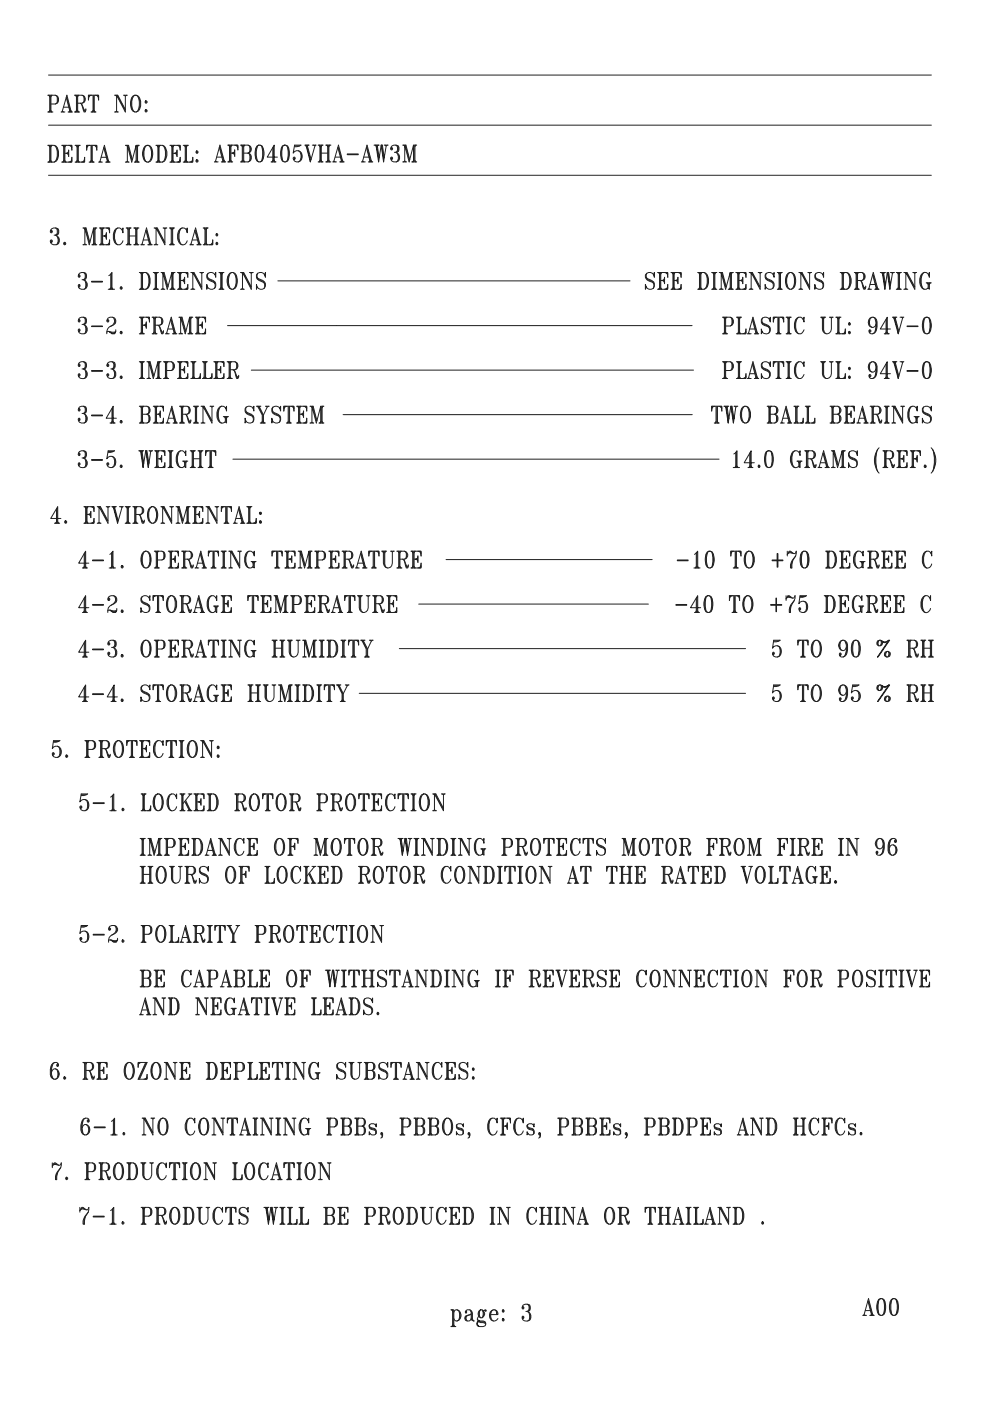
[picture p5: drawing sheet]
<svg xmlns="http://www.w3.org/2000/svg" width="210mm" height="297mm" viewBox="0 0 210 297" stroke-linecap="round" stroke-linejoin="round" font-family="sans-serif">
<g fill="none" stroke="#231f20" stroke-width=".21">
<path d="M10.3 15.9h187.2M10.1 30.8h1.4a1.7 1.7 0 0 1 .9 2.2 1.38 1.38 0 0 1-.9 1.4h-1.4M10.1 20.2h1.6a.97 .97 0 0 1 .7 .9 .97 .97 0 0 1-.7 1h-.9M10.1 23.7h1.1M10.2 30.8l.3 .2M10.2 20.2l.3 .2M10.3 37.2h187.2M10.3 26.5h187.2M10.4 30.8l.1 .4M10.4 20.2l.1 .3M10.5 30.8v3.6M10.5 34.2l-.3 .2"/>
<path d="M10.5 34l-.1 .4M10.5 20.2v3.5M10.5 23.6l-.3 .1M10.5 23.4l-.1 .3M10.7 31v3.2M10.7 20.4v3.2M10.8 34l.1 .4M10.8 34.2l.3 .2M10.8 30.8v3.6M10.8 20.2v3.5M10.8 23.4l.1 .3M10.8 23.6l.3 .1"/>
<path d="M10.9 30.8l-.1 .4M10.9 20.2l-.1 .3M11.1 30.8l-.3 .2M11.1 20.2l-.3 .2M11.5 30.8a2.57 2.57 0 0 1 0 3.6M11.7 20.2l.3 .2 .2 .3v.8l-.2 .4-.3 .2M12 31.3a2.98 2.98 0 0 1 0 2.6M12.2 20.5l.1 .4-.1 .8M13 23.7h.8M13.1 30.8h2.1v1M13.1 23.7l.1-.1 .3 .1M13.2 23.6l1-3.4 .9 3.5"/>
<path d="M13.2 30.8l.3 .2M13.4 30.8l.1 .4M13.5 30.8v3.6M13.5 22.7h1.2M13.5 34.2l-.3 .2M13.5 34l-.1 .4M13.6 31v3.2M13.8 30.8v3.6M13.8 32.5h.8M13.8 34l.1 .4M13.8 34.2l.3 .2M13.9 30.8l-.1 .4"/>
<path d="M14.1 20.7l.8 3M14.1 30.8l-.3 .2M14.2 20.7l.8 3M14.4 23.7h1M14.6 31.8v1.4l-.2-.7zM14.6 32.2l-.3 .3 .3 .3M14.6 32.3l-.5 .2 .5 .2M14.6 30.8l.6 .2M14.9 23.6l-.3 .1M14.9 23.4l-.2 .3M14.9 30.8l.3 .4M15 23.4l.2 .3"/>
<path d="M15 30.8l.2 .5M15.1 30.8l.1 1M15.2 33.4v1h-2.1M15.2 34.2l-.6 .2M15.2 34l-.3 .4M15.2 33.9l-.2 .5M15.2 33.4l-.1 1M15.8 23.7h1.1M15.8 20.2h1.6a.86 .86 0 0 1 .7 .8 .86 .86 0 0 1-.7 .9h-.9M15.9 20.2l.3 .2M15.9 34.4h2.1v-1l-.2 1M15.9 30.8h1.1"/>
<path d="M16 20.2l.2 .3M16 30.8l.3 .2M16.2 20.2v3.5M16.2 23.6l-.3 .1M16.2 23.4l-.2 .3M16.2 30.8l.1 .4M16.3 20.4v3.2M16.3 30.8v3.6M16.3 34.2l-.3 .2M16.3 34l-.1 .4M16.5 20.2v3.5M16.5 23.4l.1 .3"/>
<path d="M16.5 23.6l.2 .1M16.5 31v3.2M16.6 20.2l-.1 .3M16.6 30.8v3.6M16.6 34l.1 .4M16.6 34.2l.3 .2M16.7 20.2l-.2 .2M16.7 30.8l-.1 .4M16.9 30.8l-.3 .2M17 21.9a3 3 0 0 1 .8 1.8h.3l.1-.6M17.3 22.1l.7 1.3 .2-.2M17.4 20.2l.3 .2 .1 .3v.7l-.1 .3-.3 .2"/>
<path d="M17.7 23.1l.4 .5M17.8 20.5l.2 .4-.2 .6M18 34.2l-.7 .2M18 33.9l-.3 .5M18 34l-.5 .4M18.5 30.8l-.1 1v-1h2.1v1l-.1-1M18.6 30.8l-.2 .5M18.8 30.8l-.4 .4M18.9 20.2l-.1 1v-1h2.1v1l-.1-1M18.9 34.4h1.1M19.1 20.2l-.3 .5M19.1 30.8l-.7 .2"/>
<path d="M19.2 20.2l-.4 .3M19.3 23.7h1.1M19.3 30.8v3.6M19.3 34.2l-.2 .2M19.3 34l-.1 .4M19.4 20.2l-.6 .2M19.4 31v3.2M19.6 30.8v3.6M19.6 34l.1 .4M19.6 34.2l.3 .2M19.7 20.2v3.5M19.7 23.6l-.3 .1"/>
<path d="M19.7 23.4l-.1 .3M19.9 20.4v3.2M19.9 30.8l.6 .2M20 20.2v3.5M20 23.4l.1 .3M20 23.6l.2 .1M20.1 30.8l.4 .4M20.2 20.2l.7 .2M20.2 30.8l.3 .5M20.5 20.2l.4 .3M20.7 20.2l.2 .5M20.9 34.4h.8"/>
<path d="M21 34.4l.2-.2 .3 .2M21.2 34.2l.9-3.4 1 3.6M21.5 33.4h1.2M22 31.3l.8 3.1M22.1 31.3l.8 3.1M22.4 34.4h1M22.8 34.2l-.2 .2M22.8 34l-.1 .4M22.9 34l.3 .4M24.3 23.7h.8M24.3 20.2h.7l1.6 3M24.4 23.7l.3-.1 .3 .1"/>
<path d="M24.4 20.2l.3 .2M24.9 20.2l1.6 3M26.2 20.2h.8M26.3 20.2l.3 .2 .3-.2M26.6 20.4v3.3l-1.9-3.5v3.4M26.6 30.8h.7l.8 3.1M26.6 34.4h.8M26.7 34.4l.3-.2 .3 .2M26.7 30.8l.3 .2M27 34.2v-3.4l.9 3.6 1-3.6v3.6M27.1 30.8l.8 3.1M28.1 20.7a2.98 2.98 0 0 0 0 2.5"/>
<path d="M28.2 20.4a1.04 1.04 0 0 1 1.1-.1 1.04 1.04 0 0 1 .5 1.1 2.53 2.53 0 0 1-.5 2.2 .94 .94 0 0 1-1.5-.7 2.86 2.86 0 0 1 .4-2.5zM28.5 34.4h1.1M28.6 20.2a2.57 2.57 0 0 0 0 3.5M28.9 20.2a2.04 2.04 0 0 1 .7 2.2l-.4 1.2-.3 .1M28.9 30.8h.7M28.9 34.2l-.3 .2M28.9 34l-.2 .4M29 31v3.2M29.2 30.8v3.6M29.2 34l.1 .4M29.2 34.2l.2 .2M29.3 30.8l-.1 .4"/>
<path d="M29.4 20.7a2.6 2.6 0 0 1 0 2.5M29.4 30.8l-.2 .2M30.7 31.3a2.98 2.98 0 0 0 0 2.6M30.8 31a.94 .94 0 0 1 1.5 .7 2.86 2.86 0 0 1-.4 2.5 .94 .94 0 0 1-1.5-.7 2.55 2.55 0 0 1 .4-2.5zM30.9 21.4l.3 .1-.2 .4-.2-.2zM30.9 23.2l.3 .2-.2 .3-.2-.1zM30.9 21.5l.1 .2zM30.9 23.4l.1 .2zM31.2 30.8a2.04 2.04 0 0 0-.7 2.2l.4 1.2 .3 .2M31.5 30.8a2.57 2.57 0 0 1 0 3.6M32 31.3a2.98 2.98 0 0 1 0 2.6M33.1 30.8h1.3a1.76 1.76 0 0 1 1 2.2 1.5 1.5 0 0 1-1 1.4h-1.3"/>
<path d="M33.2 30.8l.3 .2M33.4 30.8l.1 .4M33.5 30.8v3.6M33.5 34.2l-.3 .2M33.5 34l-.1 .4M33.6 31v3.2M33.7 30.8v3.6M33.7 34l.2 .4M33.7 34.2l.3 .2M33.9 30.8l-.2 .4M34 30.8l-.3 .2M34.4 30.8a2.04 2.04 0 0 1 .7 2.2l-.4 1.2-.3 .2"/>
<path d="M35 31.3a2.98 2.98 0 0 1 0 2.6M36 30.8h2.2v1l-.1-1M36 34.4h2.2v-1l-.1 1M36.2 30.8l.3 .2M36.3 30.8l.2 .4M36.5 30.8v3.6M36.5 34.2l-.3 .2M36.5 34l-.2 .4M36.6 31v3.2M36.7 30.8v3.6M36.7 32.5h.9M36.7 34l.2 .4"/>
<path d="M36.7 34.2l.3 .2M36.9 30.8l-.2 .4M37 30.8l-.3 .2M37.6 31.8v1.4l-.2-.7zM37.6 32.2l-.3 .3 .3 .3M37.6 32.3l-.6 .2 .6 .2M37.6 30.8l.6 .2M37.8 30.8l.4 .4M37.9 30.8l.3 .5M38.2 34.2l-.6 .2M38.2 34l-.4 .4M38.2 33.9l-.3 .5"/>
<path d="M38.9 34.4h2v-1l-.1 1M38.9 30.8h1.1M39 30.8l.3 .2M39.2 30.8l.1 .4M39.3 30.8v3.6M39.3 34.2l-.3 .2M39.3 34l-.1 .4M39.4 31v3.2M39.5 30.8v3.6M39.5 34l.2 .4M39.5 34.2l.3 .2M39.7 30.8l-.2 .4"/>
<path d="M39.8 30.8l-.3 .2M40.9 34l-.4 .4M40.9 33.9l-.3 .5M40.9 34.2l-.7 .2M41.7 32.2h.2v.1h-.2zM41.7 34h.2v.2h-.2zM41.7 32l.3 .2-.1 .3-.3-.2zM41.7 33.9h.2l.1 .2-.2 .3-.2-.4zM45.5 34.3h.8M45.6 34.3l.1-.1 .3 .1M45.7 34.2l1-3.4 .9 3.5M46 33.3h1.2"/>
<path d="M46.5 31.3l.8 3M46.7 31.3l.8 3M46.9 34.3h1M47.3 34.2l-.2 .1M47.3 34l-.1 .3M47.5 34l.3 .3M48.3 30.8h2.2v1l-.2-1M48.3 34.3h1.1M48.4 30.8l.3 .1M48.6 30.8l.1 .3M48.7 30.8v3.5M48.7 34.2l-.3 .1"/>
<path d="M48.7 34l-.1 .3M48.9 30.9v3.3M49 30.8v3.5M49 32.5h.8M49 34l.1 .3M49 34.2l.2 .1M49.1 30.8l-.1 .3M49.2 30.8l-.2 .1M49.8 31.8v1.3l-.1-.6zM49.8 32.1l-.3 .4 .3 .3M49.8 32.3l-.6 .2 .6 .1M49.8 30.8l.7 .1"/>
<path d="M50 30.8l.5 .3M50.2 30.8l.3 .5M51 30.8h1.6a.86 .86 0 0 1 .7 .8 .86 .86 0 0 1-.7 .9M51.1 30.8l.3 .1M51.3 30.8l.1 .3M51.4 30.8v3.5M51.4 34.2l-.3 .1M51.4 34l-.1 .3M51.5 30.9v3.3M51.7 30.8v3.5M51.7 34l.1 .3M51.7 34.2l.2 .1"/>
<path d="M51.8 30.8l-.1 .3M51.9 30.8l-.2 .1M52.6 30.8l.4 .5-.1 1-.3 .2h-.9M52.6 32.5a.97 .97 0 0 1 .7 .9 .97 .97 0 0 1-.7 .9h-1.6M52.6 32.5l.4 .5v.8l-.4 .5M53 31.1l.2 .3-.2 .7M53 32.8l.2 .3-.2 .9M54.5 31.1a3.4 3.4 0 0 0 0 2.9M54.5 30.9l.4-.1 .7 .1a3.2 3.2 0 0 1 0 3.3l-.7 .1a1.71 1.71 0 0 1-.8-2l.1-.9zM54.9 30.8a2.49 2.49 0 0 0-.5 2.3l.3 1.1 .2 .1M55.2 30.8a1.81 1.81 0 0 1 .5 1.7 1.81 1.81 0 0 1-.5 1.8M55.6 31.1a3.9 3.9 0 0 1 0 2.9"/>
<path d="M57.5 34.3h1M57.9 31.3v3M57.9 34.2l-.3 .1M57.9 34l-.2 .3M58 31.1v3.1M58.2 34l.1 .3M58.2 34.2l.2 .1M58.8 33.3h-2.1l1.5-2.5v3.5M59.9 30.9l.4-.1 .7 .1a3.5 3.5 0 0 1 0 3.3l-.4 .1-.7-.1a3.5 3.5 0 0 1 0-3.3zM59.9 31.1a3.9 3.9 0 0 0 0 2.9M60.3 30.8a1.81 1.81 0 0 0-.5 1.8 1.81 1.81 0 0 0 .5 1.7M60.6 30.8l.2 .1a4.2 4.2 0 0 1 0 3.3l-.2 .1"/>
<path d="M61 31.1a3.9 3.9 0 0 1 0 2.9M62.4 33.5l.1 .2zM62.5 31.1h.5l.8-.3h-1.3l-.3 1.7a1.05 1.05 0 0 1 1.3-.5 1.05 1.05 0 0 1 .6 1.3 .96 .96 0 0 1-.9 1.1 .96 .96 0 0 1-1-.9l.2-.2 .2 .2-.2 .3M62.5 30.9h1M63.3 32a1.5 1.5 0 0 1 0 2.3M63.8 32.5l.2 .3-.2 1M64.6 30.8h1M64.8 30.8l.2 .3M64.9 30.8l.9 3.5v-.5l-.8-3M65.1 30.8l.9 3M65.3 30.8l-.2 .3M65.4 30.8l-.3 .1"/>
<path d="M66.2 30.8h.9M66.5 30.8l.3 .1 .1-.1M66.8 30.9l-1 3.4M67.5 34.3h1M67.5 30.8h1M67.6 30.8l.3 .1M67.7 30.8l.2 .3M67.9 30.8v3.5M67.9 34.2l-.3 .1M67.9 34l-.2 .3M68 30.9v3.3M68.2 30.8v3.5"/>
<path d="M68.2 32.5h1.3M68.2 34l.1 .3M68.2 34.2l.2 .1M68.3 30.8l-.1 .3M68.4 30.8l-.2 .1M69.1 34.3h1.1M69.1 30.8h1.1M69.2 30.8l.3 .1M69.3 30.8l.2 .3M69.5 30.8v3.5M69.5 34.2l-.3 .1M69.5 34l-.2 .3"/>
<path d="M69.6 30.9v3.3M69.8 30.8v3.5M69.8 34l.1 .3M69.8 34.2l.2 .1M69.9 30.8l-.1 .3M70 30.8l-.2 .1M70.6 34.3h.8M70.7 34.3l.1-.1 .3 .1M70.8 34.2l1-3.4 .9 3.5M71.1 33.3h1.2M71.7 31.3l.8 3M71.8 31.3l.8 3"/>
<path d="M72 34.3h1M72.5 34.2l-.3 .1M72.5 34l-.2 .3M72.6 34l.3 .3M73.7 32.6h2.3v.2h-2.3zM76.7 34.3h.8M76.8 34.3l.1-.1 .3 .1M76.9 34.2l.9-3.4 1 3.5M77.2 33.3h1.2M77.7 31.3l.8 3M77.8 31.3l.8 3M78.1 34.3h1"/>
<path d="M78.5 34l-.1 .3M78.5 34.2l-.2 .1M78.6 34l.3 .3M79.3 30.8h1.1M79.5 30.8l.4 .1M79.6 30.8l.3 .3M79.7 30.8l.6 3.5-.4-3.5M80 30.8l.4 2.7 .4-2.7M80.2 30.8l-.2 .3M80.3 30.8l-.3 .1M80.4 33.5l-.1 .8M80.8 30.8l.6 3.5-.4-3.5"/>
<path d="M80.8 30.8h.3l.4 2.7 .4-2.6M81.5 30.8h.8M81.5 33.5l-.1 .8M81.7 30.8l.2 .1 .3-.1M83 31.4l.1 .2zM83 33.5l.1 .1zM83 31.3l.3 .3-.2 .2-.3-.2a.88 .88 0 0 1 .7-.8l1 .1 .1 .4-.1 .8-.4 .2M83.6 32.3a1.04 1.04 0 0 1 1.2 .8 1.04 1.04 0 0 1-.7 1.2 1.04 1.04 0 0 1-1.3-.7v-.1l.3-.2 .2 .3-.3 .2M83.9 30.8a.9 .9 0 0 1 0 1.5 1.28 1.28 0 0 1 .2 2M84.3 30.9l.2 .4-.2 .8M84.5 32.8l.1 .3-.1 .9M85.4 34.3h.8"/>
<path d="M85.4 30.8h.7l.8 3M85.5 34.3l.3-.1 .3 .1M85.5 30.8l.3 .1M85.8 34.2v-3.4l1 3.5 .9-3.5v3.5M86 30.8l.8 3M87.3 34.3h1.1M87.7 34l-.1 .3M87.7 30.8h.7M87.7 34.2l-.2 .1M87.8 30.9v3.3M88 30.8v3.5M88 34l.1 .3"/>
<path d="M88 34.2l.3 .1M88.1 30.8l-.1 .3M88.3 30.8l-.3 .1M10.8 48.8h.2l.1 .4-.1 .2-.3-.2a.78 .78 0 0 1 .7-.9l.9 .2 .2 .3-.2 .9-.4 .2M10.8 51h.2v.2h-.2zM10.8 49h.2v.2h-.2zM11.5 49.9a1.04 1.04 0 0 1 1.2 .8 1.04 1.04 0 0 1-.8 1.2 1.04 1.04 0 0 1-1.2-.7l.1-.3h.2l.1 .3-.3 .2M11.8 48.3a.9 .9 0 0 1 0 1.6 1.28 1.28 0 0 1 .1 2M12.2 48.5l.1 .3-.1 .9M12.3 50.4l.2 .3-.2 .9M13.6 51.4h.2l.1 .2-.2 .3-.2-.3zM13.6 51.6h.2v.1h-.2z"/>
<path d="M16.7 58.3l.3 .3-.1 .2-.3-.2a.78 .78 0 0 1 .7-.8h.5a.87 .87 0 0 1 .4 1.3l-.4 .2M16.7 58.5l.2 .1zM17.4 59.3a1.04 1.04 0 0 1 1.1 1.4 1.04 1.04 0 0 1-1.8 .3l-.1-.5 .3-.2 .1 .4-.3 .1M17.6 48.3h.7l.8 3.1M17.6 51.9h.8M17.7 57.8a.93 .93 0 0 1 .3 1.3l-.3 .2a1.31 1.31 0 0 1 .1 2M17.7 51.9l.3-.2 .2 .2M17.7 48.3l.3 .2M18 51.7v-3.4l.9 3.6 1-3.6v3.6M18.1 57.9l.1 .4-.1 .8M18.1 48.3l.8 3.1M18.2 59.8l.1 .3-.1 .9"/>
<path d="M19.4 59.6h2.3v.2h-2.3zM19.5 51.9h1M19.9 51.7l-.3 .2M19.9 51.6l-.2 .3M19.9 48.3h.6M20 48.5v3.2M20.2 51.6l.1 .3M20.2 51.7l.2 .2M20.2 48.3v3.6M20.3 48.3l-.1 .4M20.4 48.3l-.2 .2M21.1 48.3h2.1v1.1l-.1-1.1"/>
<path d="M21.1 51.9h2.1v-1l-.1 1M21.2 48.3l.3 .2M21.3 48.3l.2 .4M21.5 48.3v3.6M21.5 51.7l-.3 .2M21.5 51.6l-.2 .3M21.6 48.5v3.2M21.8 48.3v3.6M21.8 50h.8M21.8 51.6l.1 .3M21.8 51.7l.2 .2M21.9 48.3l-.1 .4"/>
<path d="M22 48.3l-.2 .2M22.6 49.4v1.3l-.2-.7zM22.6 49.7l-.3 .3 .3 .4M22.6 49.9l-.6 .1 .6 .2M22.6 48.3l.6 .2M22.8 48.3l.4 .4M23 48.3l.2 .5M23.1 58.5l.7-.7v3.5M23.2 51.6l-.4 .3M23.2 51.7l-.6 .2M23.2 51.4l-.2 .5M23.5 58.1v3.2"/>
<path d="M23.6 58.1v3.1M24.5 48.8a2.6 2.6 0 0 0 0 2.6M25 48.3a2.59 2.59 0 0 0 0 3.6M26 48.8l.1-.5v1.1a.96 .96 0 0 0-.9-1.1 .96 .96 0 0 0-1 .9 2.05 2.05 0 0 0 .8 2.7 1 1 0 0 0 1.1-.9M26.8 51.9h1M26.8 48.3h1M26.9 48.3l.2 .2M27 48.3l.1 .4M27.1 48.3v3.6M27.1 51.7l-.2 .2M27.1 51.6l-.1 .3M27.3 48.5v3.2"/>
<path d="M27.4 50h1.4M27.4 51.6l.2 .3M27.4 51.7l.3 .2M27.4 48.3v3.6M27.6 48.3l-.2 .4M27.7 48.3l-.3 .2M28.4 51.9h1.1M28.4 48.3h1.1M28.5 48.3l.3 .2M28.7 48.3l.1 .4M28.8 51.7l-.3 .2M28.8 51.6l-.1 .3"/>
<path d="M28.8 48.3v3.6M28.9 48.5v3.2M29 51.6l.2 .3M29 51.7l.3 .2M29 48.3v3.6M29.2 48.3l-.2 .4M29.3 48.3l-.3 .2M29.6 57.8h1.3a1.7 1.7 0 0 1 .9 2.2 1.38 1.38 0 0 1-.9 1.3h-1.3M29.7 57.8l.3 .1M29.8 57.8l.2 .3M29.8 51.9h.9M30 57.8v3.5"/>
<path d="M30 51.9l.1-.2 .3 .2M30.1 57.9v3.3M30.1 51.7l1-3.4 .9 3.6M30.2 57.8v3.5M30.4 57.8l-.2 .3M30.4 50.9h1.2M30.5 57.8l-.3 .1M30.9 57.8a2.57 2.57 0 0 1 0 3.5M30.9 48.8l.9 3.1M31.1 48.8l.8 3.1M31.3 51.9h1M31.5 58.3a2.98 2.98 0 0 1 0 2.5"/>
<path d="M31.8 51.7l-.3 .2M31.8 51.6l-.2 .3M31.9 51.6l.2 .3M32.5 57.8h1.1M32.6 57.8l.3 .1M32.7 48.3h.7l1.6 3.1M32.7 51.9h.8M32.8 57.8l.1 .3M32.8 51.9l.3-.2 .3 .2M32.8 48.3l.3 .2M32.9 57.8v3.5M33.1 57.9v3.3"/>
<path d="M33.2 57.8v3.5M33.2 48.3l1.6 3.1M33.3 57.8l-.1 .3M33.5 57.8l-.3 .1M34.2 57.8h.6l.8 3M34.3 57.8l.2 .1M34.6 48.3h.8M34.7 57.8l.8 3M34.7 48.3l.3 .2 .3-.2M35 48.5v3.4l-1.9-3.6v3.4M35.9 48.3h1.1M35.9 51.9h1.1"/>
<path d="M36.1 48.3l.2 .2M36.2 48.3l.1 .4M36.3 48.3v3.6M36.3 51.7l-.2 .2M36.3 51.6l-.1 .3M36.4 57.8h.7M36.5 48.5v3.2M36.6 57.9v3.3M36.6 48.3v3.6M36.6 51.6l.1 .3M36.6 51.7l.3 .2M36.7 57.8v3.5"/>
<path d="M36.7 48.3l-.1 .4M36.8 57.8l-.1 .3M36.9 48.3l-.3 .2M37 57.8l-.3 .1M37.6 57.8h2.2v1l-.1-1M37.8 57.8l.3 .1M37.9 57.8l.2 .3M38.1 57.8v3.5M38.1 48.8a2.6 2.6 0 0 0 0 2.6M38.2 57.9v3.3M38.3 57.8v3.5M38.3 59.5h.9"/>
<path d="M38.5 57.8l-.2 .3M38.6 57.8l-.3 .1M38.7 48.3a2.04 2.04 0 0 0-.7 2.2l.1 .7 .3 .5 .3 .2M39.2 58.8v1.3l-.2-.6zM39.2 59.1l-.3 .4 .3 .3M39.2 59.3l-.6 .2 .6 .1M39.2 57.8l.6 .1M39.4 57.8l.4 .3M39.5 57.8l.3 .5M39.6 48.8l.1-.5v1.1a.96 .96 0 0 0-.9-1.1 .96 .96 0 0 0-1 .9 2.16 2.16 0 0 0 .7 2.7 .95 .95 0 0 0 1.2-.9M40.3 51.9h.8M40.4 51.9l.1-.2 .3 .2"/>
<path d="M40.5 57.8h.6l1.7 3M40.5 51.7l1-3.4 .9 3.6M40.6 57.8l.3 .1M40.8 50.9h1.2M41 57.8l1.6 3M41.3 48.8l.9 3.1M41.5 48.8l.8 3.1M41.7 51.9h1M42.2 51.7l-.3 .2M42.2 51.6l-.2 .3M42.3 51.6l.2 .3M42.4 57.8h.8"/>
<path d="M42.5 57.8l.3 .1 .3-.1M42.8 57.9v3.4l-1.9-3.5v3.4M43.1 51.9h2v-1l-.1 1M43.1 48.3h1.1M43.2 48.3l.3 .2M43.3 48.3l.2 .4M43.5 48.3v3.6M43.5 51.6l-.2 .3M43.5 51.7l-.3 .2M43.6 48.5v3.2M43.8 48.3v3.6M43.8 51.6l.1 .3"/>
<path d="M43.8 51.7l.2 .2M43.9 48.3l-.1 .4M44 58.8a2.16 2.16 0 0 0 1.5 1l.1 .3M44 48.3l-.2 .2M44.2 57.9a.75 .75 0 0 0 .2 1.2l.8 .4a.99 .99 0 0 1 .6 1.2 .99 .99 0 0 1-1.1 .7 .99 .99 0 0 1-.8-1.1v1l.1-.5M45.1 51.7l-.7 .2M45.1 51.6l-.4 .3M45.1 51.4l-.3 .5M45.6 58.3l.2-.5v1a.95 .95 0 0 0-1.2-1.1 .95 .95 0 0 0-.6 1.4l1.2 .7a.88 .88 0 0 1 .3 1.4M45.9 49.7l.2 .2zM45.9 51.6l.2 .1zM45.9 49.5l.3 .2-.1 .3-.3-.1z"/>
<path d="M45.9 51.4l.3 .2-.1 .3-.3-.2zM46.4 57.8h1.1M46.6 57.8l.2 .1M46.7 57.8l.1 .3M46.8 57.8v3.5M47 57.9v3.3M47.1 57.8v3.5M47.2 57.8l-.1 .3M47.4 57.8l-.3 .1M48.6 58.3a2.6 2.6 0 0 0 0 2.5M48.7 57.9a.94 .94 0 0 1 1.5 .7 2.86 2.86 0 0 1-.4 2.6 .97 .97 0 0 1-1.5-.7 2.72 2.72 0 0 1 .4-2.6zM49.1 57.8a2.04 2.04 0 0 0-.6 2.2l.4 1.2 .2 .1"/>
<path d="M49.4 57.8a2.57 2.57 0 0 1 0 3.5M50 58.3a2.98 2.98 0 0 1 0 2.5M51 57.8h.7l1.6 3M51.1 57.8l.3 .1M51.6 57.8l1.6 3M52.9 57.8h.8M53 57.8l.3 .1 .3-.1M53.3 57.9v3.4l-1.9-3.5v3.4M54.5 58.8a2.16 2.16 0 0 0 1.5 1l.1 .3M54.7 57.9a.79 .79 0 0 0 .2 1.2l.9 .4a.99 .99 0 0 1 .5 1.2 .99 .99 0 0 1-1.1 .7 .99 .99 0 0 1-.8-1.1v1l.1-.5M56.1 58.3l.2-.5v1a.95 .95 0 0 0-1.1-1.1 .95 .95 0 0 0-.7 1.4l1.3 .7a.97 .97 0 0 1 .2 1.4M58.9 59.6h74.7"/>
<path d="M137.1 58.8l.1 .3a2.16 2.16 0 0 1 1.5 1M137.2 57.9a.82 .82 0 0 0 .2 1.2l.8 .4a1 1 0 0 1 .7 1.2 1 1 0 0 1-1.2 .7 1 1 0 0 1-.8-1.1v1l.2-.5M138.7 58.3l.1-.5v1a.96 .96 0 0 0-1-1 .96 .96 0 0 0-.9 1 2.36 2.36 0 0 0 1.6 1.2l.2 .3-.2 .9M139.5 57.8h2.1v1l-.1-1M139.6 57.8l.3 .1M139.7 57.8l.2 .3M139.9 57.8v3.5M140 57.9v3.3M140.1 57.8v3.5M140.1 59.5h.9M140.3 57.8l-.2 .3M140.4 57.8l-.3 .1"/>
<path d="M141 58.8v1.3l-.2-.6zM141 59.1l-.3 .4 .3 .3M141 59.3l-.6 .2 .6 .1M141 57.8l.6 .1M141.2 57.8l.4 .3M141.4 57.8l.2 .5M142.3 57.8h2.2v1l-.2-1M142.4 57.8l.3 .1M142.6 57.8l.1 .3M142.7 57.8v3.5M142.9 57.9v3.3M143 57.8v3.5"/>
<path d="M143 59.5h.8M143.1 57.8l-.1 .3M143.2 57.8l-.2 .1M143.8 58.8v1.3l-.1-.6zM143.8 59.1l-.3 .4 .3 .3M143.8 59.3l-.6 .2 .6 .1M143.8 57.8l.7 .1M144 57.8l.5 .3M144.2 57.8l.3 .5M148 57.8h1.3a2.14 2.14 0 0 1 .7 3l-.7 .5h-1.3M148.1 57.8l.3 .1M148.2 57.8l.2 .3"/>
<path d="M148.4 57.8v3.5M148.5 57.9v3.3M148.7 57.8v3.5M148.8 57.8l-.1 .3M148.9 57.8l-.2 .1M149.3 57.8a2.57 2.57 0 0 1 0 3.5M149.9 58.3a2.98 2.98 0 0 1 0 2.5M150.9 57.8h1.1M151.1 57.8l.3 .1M151.2 57.8l.2 .3M151.4 57.8v3.5M151.5 57.9v3.3"/>
<path d="M151.6 57.8v3.5M151.7 57.8l-.1 .3M151.9 57.8l-.3 .1M152.6 57.8h.6l.8 3M152.7 57.8l.3 .1M153.1 57.8l.8 3M154.9 57.8h.7M155 57.9v3.3M155.1 57.8v3.5M155.3 57.8l-.2 .3M155.4 57.8l-.3 .1M156.1 57.8h2.1v1l-.1-1"/>
<path d="M156.2 57.8l.3 .1M156.4 57.8l.1 .3M156.5 57.8v3.5M156.6 57.9v3.3M156.7 59.5h.8M156.7 57.8v3.5M156.9 57.8l-.2 .3M157 57.8l-.3 .1M157.5 58.8v1.3l-.1-.6zM157.5 59.1l-.2 .4 .2 .3M157.5 59.3l-.5 .2 .5 .1M157.5 57.8l.7 .1"/>
<path d="M157.8 57.8l.4 .3M158 57.8l.2 .5M158.9 57.8h.7l1.6 3M159 57.8l.3 .1M159.5 57.8l1.6 3M160.8 57.8h.8M160.9 57.8l.3 .1 .3-.1M161.2 57.9v3.4l-1.9-3.5v3.4M162.4 58.8a2.16 2.16 0 0 0 1.5 1l.1 .3M162.5 57.9a.79 .79 0 0 0 .3 1.2l.8 .4a.99 .99 0 0 1 .6 1.2 .99 .99 0 0 1-1.1 .7 .99 .99 0 0 1-.8-1.1v1l.1-.5M164 58.3l.2-.5v1a.95 .95 0 0 0-1.1-1.1 .95 .95 0 0 0-.7 1.4l1.2 .7a.97 .97 0 0 1 .3 1.4M164.9 57.8h1"/>
<path d="M165 57.8l.2 .1M165.1 57.8l.1 .3M165.2 57.8v3.5M165.4 57.9v3.3M165.5 57.8v3.5M165.7 57.8l-.2 .3M165.8 57.8l-.3 .1M167 58.3a2.6 2.6 0 0 0 0 2.5M167.2 57.9a.94 .94 0 0 1 1.4 .7 2.05 2.05 0 0 1-.8 2.7 1.49 1.49 0 0 1-1.2-2l.3-1zM167.5 57.8a2.59 2.59 0 0 0 0 3.5M167.8 57.8a2.57 2.57 0 0 1 0 3.5M168.4 58.3a2.98 2.98 0 0 1 0 2.5"/>
<path d="M169.4 57.8h.7l1.6 3M169.6 57.8l.3 .1M170 57.8l1.6 3M171.3 57.8h.8M171.5 57.8l.2 .1 .3-.1M171.7 57.9v3.4l-1.8-3.5v3.4M173 58.8a2.16 2.16 0 0 0 1.4 1l.2 .3M173.1 57.9a.79 .79 0 0 0 .3 1.2l.8 .4a.99 .99 0 0 1 .6 1.2 .99 .99 0 0 1-1.2 .7 .99 .99 0 0 1-.8-1.1v1l.2-.5M174.6 58.3l.1-.5v1a.93 .93 0 0 0-1.1-1 .93 .93 0 0 0-.6 1.3l1.2 .7a.97 .97 0 0 1 .2 1.4M178.2 57.8h1.4a1.76 1.76 0 0 1 .9 2.2 1.5 1.5 0 0 1-.9 1.3h-1.4M178.4 57.8l.2 .1M178.5 57.8l.1 .3"/>
<path d="M178.6 57.8v3.5M178.8 57.9v3.3M178.9 57.8v3.5M179 57.8l-.1 .3M179.2 57.8l-.3 .1M179.6 57.8a2.04 2.04 0 0 1 .6 2.2l-.1 .7-.2 .5-.3 .1M180.1 58.3a2.98 2.98 0 0 1 0 2.5M181.2 57.8h1.6a.86 .86 0 0 1 .7 .8 .86 .86 0 0 1-.7 .9h-.9M181.3 57.8l.3 .1M181.5 57.8l.1 .3M181.6 57.8v3.5M181.7 57.9v3.3"/>
<path d="M181.9 57.8v3.5M182 57.8l-.1 .3M182.1 57.8l-.2 .1M182.4 59.5l.3 .1 .5 1.7h.3l.1-.6M182.7 59.6l.5 1.2 .2 .2 .2-.2M182.8 57.8l.4 .5v.7l-.4 .5M183.2 58.1l.2 .4-.2 .6M185.1 58.3l.8 3M185.2 58.3l.8 3M186.7 57.8h1.1M186.9 57.8l.4 .1M187 57.8l.3 .3"/>
<path d="M187.1 57.8l.6 3.5-.4-3.5M187.4 57.8l.4 2.7 .4-2.7M187.6 57.8l-.2 .3M187.7 57.8l-.3 .1M188.2 57.8l.5 3.5-.3-3.5M188.2 57.8h.3l.4 2.7 .4-2.6M188.9 57.8h.8M189 57.8l.3 .1 .2-.1M190.1 57.8h1.1M190.2 57.8l.3 .1M190.4 57.8l.1 .3M190.5 57.8v3.5"/>
<path d="M190.6 57.9v3.3M190.8 57.8v3.5M190.9 57.8l-.1 .3M191 57.8l-.2 .1M191.7 57.8h.7l1.6 3M191.9 57.8l.2 .1M192.3 57.8l1.6 3M193.6 57.8h.8M193.7 57.8l.3 .1 .3-.1M194 57.9v3.4l-1.9-3.5v3.4M195.5 58.3a2.6 2.6 0 0 0 0 2.5M196 57.8a2.7 2.7 0 0 0 0 3.5"/>
<path d="M196.4 60h1.1M196.6 60l.3 .1M196.7 60l.2 .3M196.9 60v1l-.2 .2M197 58.3l.1-.5v1a.96 .96 0 0 0-.8-1.1 .96 .96 0 0 0-1.1 .9 2.05 2.05 0 0 0 .8 2.7l.7-.1h.3l.1 .1v-1.3M197.2 60l-.1 .3M197.4 60l-.3 .1M16.7 69.9l.2 .2zM16.7 67.8l.3 .3-.1 .2-.3-.2a.78 .78 0 0 1 .7-.8h.5a.87 .87 0 0 1 .4 1.3l-.4 .2M16.7 60.5l.2 .2zM16.7 67.9l.2 .2zM16.7 77.2l.3 .2-.3 .3a.84 .84 0 0 1 .6-1 .84 .84 0 0 1 1 .5l-.1 .8-.4 .2"/>
<path d="M16.7 77.4l.2 .1zM16.7 79.4l.2 .2zM17.4 68.8a1.01 1.01 0 0 1 1.1 .8 1.01 1.01 0 0 1-.7 1.2 1.01 1.01 0 0 1-1.2-.7l.3-.3 .1 .3-.3 .2M17.4 78.2a1.04 1.04 0 0 1 1.1 1.5 1.04 1.04 0 0 1-1.8 .1l-.1-.4 .3-.2 .1 .4-.3 .1M17.7 67.3a.86 .86 0 0 1 0 1.5 1.26 1.26 0 0 1 .1 2M17.7 76.7a.86 .86 0 0 1 0 1.5 1.31 1.31 0 0 1 .1 2.1M18.1 67.4l.1 .4-.1 .8M18.1 76.9l.1 .3-.1 .8M18.2 69.2l.1 .4-.1 .8M18.2 78.7l.1 .4-.1 .8M19.4 69.1h2.3v.1h-2.3zM19.4 78.6h2.3v.1h-2.3z"/>
<path d="M22.8 67.8l.3 .3-.2 .2-.2-.2a.88 .88 0 0 1 .6-.8h.6a.86 .86 0 0 1 .5 1.3l-.4 .3a1.58 1.58 0 0 0-1.3 1.9M22.8 67.9l.1 .2zM22.8 79.4l.1 .2zM22.8 77.2l.3 .3-.2 .2-.2-.2a.88 .88 0 0 1 .6-.8l1 .2 .1 .3-.1 .8-.4 .2M22.8 77.4l.1 .1zM22.9 61.3h1.4M23.5 78.2a1.04 1.04 0 0 1 1.2 .8 1.04 1.04 0 0 1-.8 1.2 1.04 1.04 0 0 1-1.2-.6v-.2l.2-.2 .2 .4-.3 .1M23.5 61.2l-.3 .1M23.5 61l-.2 .3M23.8 76.7a.9 .9 0 0 1 0 1.5 1.28 1.28 0 0 1 .1 2.1M23.8 61l.1 .3M23.8 61.2l.2 .1"/>
<path d="M23.9 67.3a1.12 1.12 0 0 1 .4 1.1 1.12 1.12 0 0 1-1 .8M24.1 76.9l.2 .3-.2 .8M24.3 67.6l.1 .3-.1 .7M24.3 78.7l.1 .4-.1 .8M24.6 70.3a2.3 2.3 0 0 1-1.8 0l-.1 .1M24.6 69.9l-.3 .9h-.5l-.7-.5 .7 .3h.5l.1-.2M25.5 70.4l.3-.1 .1 .3-.2 .2zM25.5 79.9l.3-.2 .1 .4-.2 .2zM25.5 61l.3-.2 .1 .4-.2 .1zM25.7 70.4l.1 .2zM25.7 79.9l.1 .2zM25.7 61l.1 .2z"/>
<path d="M29.5 67.3h2.2v1l-.1-1M29.6 76.7h1.1M29.6 70.8h1.1M29.7 76.7l.3 .2M29.7 67.3l.3 .1M29.8 76.7l.2 .3M29.8 67.3l.2 .3M30 67.3v3.5M30 76.7v3.6M30 79.9l-.2 .4M30 61.2l-.3 .1M30 61l-.2 .3"/>
<path d="M30 70.6l-.3 .2M30 70.4l-.2 .4M30.1 67.4v3.2M30.1 76.9v3.2M30.2 67.3v3.5M30.2 68.9h.8M30.2 76.7v3.6M30.2 79.9l.2 .4M30.2 61l.2 .3M30.2 61.2l.3 .1M30.2 70.4l.2 .4M30.2 70.6l.3 .2"/>
<path d="M30.4 76.7l-.2 .3M30.4 67.3l-.2 .3M30.5 76.7l-.3 .2M30.5 67.3l-.3 .1M31 68.3v1.3l-.1-.7zM31 68.6l-.2 .3 .2 .3M31 68.8l-.5 .1 .5 .2M31 67.3l.7 .1M31.2 76.7h.6l.8 3M31.3 76.7l.3 .2M31.3 67.3l.4 .3M31.5 67.3l.2 .5"/>
<path d="M31.7 76.7l.8 3M32.3 67.3h1.6a.86 .86 0 0 1 .7 .8 .86 .86 0 0 1-.7 .8h-1M32.3 70.8h1M32.4 67.3l.2 .1M32.5 61.3h1.1M32.5 67.3l.1 .3M32.6 67.3v3.5M32.6 70.6l-.2 .2M32.6 70.4l-.1 .4M32.8 67.4v3.2M32.9 61.2l-.3 .1M32.9 61l-.1 .3"/>
<path d="M32.9 67.3v3.5M32.9 70.4l.2 .4M32.9 70.6l.3 .2M33.1 67.3l-.2 .3M33.2 61l.1 .3M33.2 61.2l.3 .1M33.2 67.3l-.3 .1M33.5 68.9a2.66 2.66 0 0 1 .8 1.9h.2l.2-.7M33.5 76.7h.7M33.5 79.9l-.2 .4M33.6 76.9v3.2M33.7 69.1l.7 1.3 .3-.1"/>
<path d="M33.7 76.7v3.6M33.7 79.9l.2 .4M33.9 67.3l.3 .1 .1 .4v.6l-.1 .4-.3 .1M33.9 76.7l-.2 .3M34 76.7l-.3 .2M34.2 61.3h.8M34.2 70.1l.3 .5M34.3 61.3l.2-.1 .3 .1M34.3 67.6l.1 .3-.1 .7M34.5 61.2v-3.4l1 3.5 .9-3.5v3.5M34.7 76.7h1.6a.97 .97 0 0 1 .7 .9 .97 .97 0 0 1-.7 1h-1M34.8 76.7l.3 .2"/>
<path d="M35 76.7l.1 .3M35.1 76.7v3.6M35.1 79.9l-.1 .4M35.1 70.8h.8M35.2 76.9v3.2M35.2 70.8l.1-.2 .3 .2M35.3 76.7v3.6M35.3 79.9l.2 .4M35.3 70.6l1-3.3 1 3.5M35.5 76.7l-.2 .3M35.6 76.7l-.3 .2M35.6 69.8h1.2"/>
<path d="M36 61.3h1.1M36.2 67.8l.8 3M36.3 76.7l.4 .5v.8l-.4 .6M36.3 67.8l.8 3M36.4 61.2l-.2 .1M36.4 61l-.1 .3M36.6 70.8h.9M36.7 77l.1 .4-.1 .8M36.7 61l.1 .3M36.7 61.2l.3 .1M37 70.6l-.3 .2M37 70.4l-.2 .4"/>
<path d="M37.1 70.4l.3 .4M37.6 76.7h2.2v1l-.1-1M37.6 61.3h2.2v-1l-.1 1M37.8 76.7l.3 .2M37.9 76.7l.2 .3M37.9 67.3h.7l.8 3M37.9 70.8h.8M38.1 76.7v3.6M38.1 79.9l-.2 .4M38.1 61.2l-.3 .1M38.1 61l-.2 .3M38.1 70.8l.2-.2 .3 .2"/>
<path d="M38.1 67.3l.2 .1M38.2 76.9v3.2M38.3 76.7v3.6M38.3 78.4h.9M38.3 79.9l.2 .4M38.3 61l.2 .3M38.3 61.2l.3 .1M38.3 70.6v-3.3l1 3.5 .9-3.5v3.5M38.5 76.7l-.2 .3M38.5 67.3l.8 3M38.6 76.7l-.3 .2M39.2 77.7v1.4l-.2-.7z"/>
<path d="M39.2 78l-.3 .4 .3 .3M39.2 78.2l-.6 .2 .6 .2M39.2 76.7l.6 .2M39.4 76.7l.4 .3M39.5 76.7l.3 .5M39.8 79.9l-.4 .4M39.8 79.7l-.3 .6M39.8 61.2l-.6 .1M39.8 61l-.4 .3M39.8 60.8l-.3 .5M39.8 70.8h1.1M40.2 67.3h.7"/>
<path d="M40.2 70.6l-.2 .2M40.2 70.4l-.1 .4M40.3 67.4v3.2M40.5 76.7h1.1M40.5 61.3h.8M40.5 67.3v3.5M40.5 70.4l.1 .4M40.5 70.6l.3 .2M40.6 76.7l.3 .2M40.6 61.3l.3-.1 .2 .1M40.6 67.3l-.1 .3M40.8 76.7l.1 .3"/>
<path d="M40.8 67.3l-.3 .1M40.9 76.7v3.6M40.9 79.9l-.1 .4M41 76.9v3.2M41.1 76.7v3.6M41.1 79.9l.2 .4M41.3 76.7l-.2 .3M41.4 76.7l-.3 .2M41.4 67.3h2.2v1l-.1-1M41.4 70.8h2.2v-1l-.1 1M41.6 67.3l.2 .1M41.7 67.3l.1 .3"/>
<path d="M41.8 67.3v3.5M41.8 70.6l-.2 .2M41.8 70.4l-.1 .4M42 67.4v3.2M42.1 68.9h.8M42.1 67.3v3.5M42.1 70.4l.1 .4M42.1 70.6l.3 .2M42.2 67.3l-.1 .3M42.4 67.3l-.3 .1M42.5 79.9l-.4 .4M42.5 79.7l-.3 .6"/>
<path d="M42.9 76.7h1.1M42.9 67.3l.7 .1M42.9 68.3v1.3l-.1-.7zM42.9 68.6l-.3 .3 .3 .3M42.9 68.8l-.5 .1 .5 .2M43.1 76.7l.2 .2M43.2 76.7l.1 .3M43.2 67.3l.4 .3M43.3 76.7v3.6M43.3 79.9l-.1 .4M43.3 67.3l.3 .5M43.5 76.9v3.2"/>
<path d="M43.6 76.7v3.6M43.6 79.9l.1 .4M43.6 70.6l-.7 .2M43.6 70.4l-.4 .4M43.6 70.3l-.3 .5M43.7 76.7l-.1 .3M43.9 76.7l-.3 .2M45 79.9l-.5 .4M45 79.7l-.3 .6M45.3 76.7h2.2v1l-.1-1M45.5 76.7l.3 .2M45.6 76.7l.2 .3"/>
<path d="M45.8 76.7v3.6M45.8 79.9l-.2 .4M45.9 76.9v3.2M46 79.9l.1 .4M46 76.7v3.6M46 78.4h.8M46.1 76.7l-.1 .3M46.3 76.7l-.3 .2M46.4 61.3h1.1M46.8 77.7v1.4l-.1-.7zM46.8 78l-.2 .4 .2 .3M46.8 78.2l-.5 .2 .5 .2"/>
<path d="M46.8 76.7l.7 .2M46.8 61.2l-.2 .1M46.8 61l-.1 .3M47.1 76.7l.4 .3M47.1 61l.1 .3M47.1 61.2l.3 .1M47.2 76.7l.3 .5M47.5 79.9l-.4 .4M47.5 79.7l-.3 .6M48.2 76.7h1.6a.88 .88 0 0 1 .7 .8 .88 .88 0 0 1-.7 .9h-.9M48.3 69h98.5M48.3 76.7l.3 .2"/>
<path d="M48.5 76.7l.1 .3M48.6 79.9l-.1 .4M48.6 76.7v3.6M48.7 76.9v3.2M48.9 79.9l.1 .4M48.9 76.7v3.6M49 76.7l-.1 .3M49.1 76.7l-.2 .2M49.4 78.4l.4 .5 .4 1.4h.3l.1-.7M49.7 78.6l.6 1.3 .3-.2M49.8 76.7l.4 .5v.7l-.4 .5M50.1 79.6l.4 .5"/>
<path d="M50.2 77l.1 .4-.1 .6M51 61.3h.8M51.1 61.3l.3-.1 .3 .1M53.3 78.5h93.8M139.5 61.3h2.1v-1l-.1 1M139.9 61.2l-.3 .1M139.9 61l-.2 .3M140.1 61l.2 .3M140.1 61.2l.3 .1M141.6 61.2l-.6 .1M141.6 61l-.4 .3M141.6 60.8l-.2 .5"/>
<path d="M142.3 61.3h2.2v-1l-.2 1M142.7 61.2l-.3 .1M142.7 61l-.1 .3M143 61l.1 .3M143 61.2l.2 .1M144.5 61.2l-.7 .1M144.5 61l-.5 .3M144.5 60.8l-.3 .5M148.4 61.2l-.3 .1M148.4 61l-.2 .3M148.7 61l.1 .3M148.7 61.2l.2 .1"/>
<path d="M150.9 61.3h1.1M151.4 61.2l-.3 .1M151.4 61l-.2 .3M151.6 61l.1 .3M151.6 61.2l.3 .1M152.6 61.3h.8M152.7 61.3l.3-.1 .2 .1M153 61.2v-3.4l.9 3.5 1-3.5v3.5M153.2 67.3h1.7a.97 .97 0 0 1 .7 .9 .97 .97 0 0 1-.7 .9h-1M153.2 70.8h1.1M153.2 76.7h1.7a.97 .97 0 0 1 .7 .9 .97 .97 0 0 1-.7 1h-1M153.4 67.3l.3 .1"/>
<path d="M153.4 76.7l.3 .2M153.5 67.3l.2 .3M153.5 76.7l.2 .3M153.7 70.4l-.2 .4M153.7 67.3v3.5M153.7 70.6l-.3 .2M153.7 76.7v3.6M153.7 79.9l-.2 .4M153.8 67.4v3.2M153.8 76.9v3.2M153.9 67.3v3.5M153.9 70.4l.1 .4"/>
<path d="M153.9 70.6l.3 .2M153.9 76.7v3.6M153.9 79.9l.1 .4M154 67.3l-.1 .3M154 76.7l-.1 .3M154.2 67.3l-.3 .1M154.2 76.7l-.3 .2M154.5 61.3h1.1M154.9 67.3l.4 .5v.8l-.4 .5M154.9 76.7l.4 .5v.8l-.4 .6M154.9 61.2l-.3 .1M154.9 61l-.2 .3"/>
<path d="M155.1 61l.2 .3M155.1 61.2l.3 .1M155.3 67.6l.1 .3-.1 .9M155.3 77l.1 .4-.1 .8M156.1 61.3h2.1v-1l-.1 1M156.2 70.8h2v-1l-.1 1M156.2 67.3h1.1M156.2 76.7h1.1M156.4 67.3l.2 .1M156.4 76.7l.2 .2M156.5 67.3l.1 .3M156.5 76.7l.1 .3"/>
<path d="M156.5 61l-.1 .3M156.5 61.2l-.3 .1M156.6 70.6l-.2 .2M156.6 70.4l-.1 .4M156.6 67.3v3.5M156.6 79.9l-.1 .4M156.6 76.7v3.6M156.7 67.4v3.2M156.7 76.9v3.2M156.7 61l.2 .3M156.7 61.2l.3 .1M156.9 70.4l.1 .4"/>
<path d="M156.9 70.6l.3 .2M156.9 67.3v3.5M156.9 79.9l.1 .4M156.9 76.7v3.6M157 67.3l-.1 .3M157 76.7l-.1 .3M157.2 67.3l-.3 .1M157.2 76.7l-.3 .2M158.2 70.3l-.2 .5M158.2 70.4l-.4 .4M158.2 70.6l-.7 .2M158.2 79.7l-.2 .6"/>
<path d="M158.2 79.9l-.4 .4M158.2 60.8l-.2 .5M158.2 61l-.4 .3M158.2 61.2l-.7 .1M158.5 70.8h.8M158.6 70.8l.2-.2 .2 .2M158.8 70.6l.9-3.3 1 3.5M158.9 61.3h.8M159 69.8h1.3M159 79.2h1.3M159 61.3l.3-.1 .3 .1M159.6 67.8l.8 3"/>
<path d="M159.6 77.2l.8 3.1M159.7 67.8l.9 3M159.7 77.2l.9 3.1M160 70.8h.9M160.4 70.6l-.3 .2M160.4 70.4l-.1 .4M160.4 79.9l-.1 .4M160.6 70.4l.2 .4M160.6 79.9l.2 .4M161.6 68.3a1.99 1.99 0 0 0 1.5 .9l.1 .4M161.6 77.7a2.16 2.16 0 0 0 1.5 1l.1 .4M161.7 67.4a.79 .79 0 0 0 .3 1.2l.8 .3a.98 .98 0 0 1 .6 1.2 .98 .98 0 0 1-1.1 .7 .98 .98 0 0 1-.8-1v1l.1-.5"/>
<path d="M161.7 76.9a.79 .79 0 0 0 .3 1.1l.8 .4a.99 .99 0 0 1 .6 1.2 .99 .99 0 0 1-1.1 .7 .99 .99 0 0 1-.8-1.1v1.1l.1-.6M163.2 67.8l.2-.5v1a.94 .94 0 0 0-1.2-1.1 .94 .94 0 0 0-.5 1.5l.3 .2a1.25 1.25 0 0 1 1.2 1.4l-.1 .3M163.2 77.2l.2-.5v1a.95 .95 0 0 0-1.1-1 .95 .95 0 0 0-.7 1.3l1.2 .7a.97 .97 0 0 1 .3 1.4M164.2 67.3l-.2 1v-1h2.2v1l-.1-1M164.2 76.7l-.2 1v-1h2.2v1l-.1-1M164.3 67.3l-.3 .5M164.3 76.7l-.3 .5M164.4 67.3l-.4 .3M164.4 76.7l-.4 .3M164.6 70.8h1.1M164.7 67.3l-.7 .1M164.7 76.7l-.7 .2"/>
<path d="M164.9 61.3h1M165 70.6l-.3 .2M165 70.4l-.1 .4M165 67.3v3.5M165 79.9l-.1 .4M165 76.7v3.6M165.1 67.4v3.2M165.1 76.9v3.2M165.2 70.4l.2 .4M165.2 70.6l.3 .2M165.2 67.3v3.5M165.2 79.9l.2 .4"/>
<path d="M165.2 76.7v3.6M165.2 61.2l-.2 .1M165.2 61l-.1 .3M165.5 67.3l.7 .1M165.5 76.7l.7 .2M165.5 61l.2 .3M165.5 61.2l.3 .1M165.8 67.3l.4 .3M165.8 76.7l.4 .3M165.9 67.3l.3 .5M165.9 76.7l.3 .5M166.7 70.8h1.1"/>
<path d="M166.7 67.3h1.1M166.7 76.7h1.1M166.9 67.3l.3 .1M166.9 76.7l.3 .2M167 67.3l.2 .3M167 76.7l.2 .3M167.2 70.6l-.3 .2M167.2 70.4l-.2 .4M167.2 67.3v3.5M167.2 79.9l-.2 .4M167.2 76.7v3.6M167.3 67.4v3.2"/>
<path d="M167.3 76.9v3.2M167.4 67.3v3.5M167.4 70.4l.1 .4M167.4 70.6l.3 .2M167.4 76.7v3.6M167.4 79.9l.1 .4M167.5 67.3l-.1 .3M167.5 76.7l-.1 .3M167.7 67.3l-.3 .1M167.7 76.7l-.3 .2M168.9 67.8a2.91 2.91 0 0 0 0 2.5M168.9 77.2a2.98 2.98 0 0 0 0 2.5"/>
<path d="M169.4 67.3a2.53 2.53 0 0 0 0 3.5M169.4 76.7a2.57 2.57 0 0 0 0 3.6M169.4 61.3h.8M169.6 61.3l.3-.1 .2 .1M170.4 67.8l.1-.5v1a.95 .95 0 0 0-.4-.9 .95 .95 0 0 0-1 0 2.45 2.45 0 0 0 0 3.2 .91 .91 0 0 0 .9 .1 .91 .91 0 0 0 .5-.8M170.4 77.2l.1-.5v1a.95 .95 0 0 0-.4-.9 .95 .95 0 0 0-1 .1 2.5 2.5 0 0 0 0 3.2 .91 .91 0 0 0 .9 .1 .91 .91 0 0 0 .5-.8M174.1 67.3h1M174.1 76.7h1M174.2 67.3l.2 .1M174.2 76.7l.2 .2M174.3 67.3l.1 .3M174.3 76.7l.1 .3"/>
<path d="M174.4 67.3v2.5a.96 .96 0 0 0 1 1 .96 .96 0 0 0 .9-1v-2.4M174.4 76.7v2.5a.96 .96 0 0 0 1 1.1 .96 .96 0 0 0 .9-1.1v-2.3M174.6 67.4v2.5l.1 .4M174.6 76.9v2.5l.1 .3M174.7 67.3v2.6l.2 .5 .3 .4M174.7 76.7v2.7l.2 .5 .3 .4M174.9 67.3l-.2 .3M174.9 76.7l-.2 .3M175 67.3l-.3 .1M175 76.7l-.3 .2M175.9 67.3h.8M175.9 76.7h.8"/>
<path d="M176 67.3l.3 .1 .3-.1M176 76.7l.3 .2 .3-.2M177.3 70.8h2v-1l-.1 1M177.3 67.3h1.1M177.3 76.7h1.1M177.4 67.3l.3 .1M177.4 76.7l.3 .2M177.5 67.3l.2 .3M177.5 76.7l.2 .3M177.7 70.6l-.3 .2M177.7 70.4l-.2 .4M177.7 67.3v3.5"/>
<path d="M177.7 79.9l-.2 .4M177.7 76.7v3.6M177.8 67.4v3.2M177.8 76.9v3.2M177.9 70.4l.2 .4M177.9 70.6l.3 .2M177.9 67.3v3.5M177.9 79.9l.2 .4M177.9 76.7v3.6M178.1 67.3l-.2 .3M178.1 76.7l-.2 .3M178.2 67.3l-.3 .1"/>
<path d="M178.2 76.7l-.3 .2M178.6 61.2l-.2 .1M178.6 61l-.1 .3M178.9 61l.1 .3M178.9 61.2l.3 .1M179.3 70.6l-.7 .2M179.3 70.4l-.4 .4M179.3 70.3l-.3 .5M179.3 79.9l-.4 .4M179.3 79.7l-.3 .6M180.1 68.6l.1 .2zM180.1 70.4l.1 .2z"/>
<path d="M180.1 68.4l.3 .2-.2 .3-.2-.1zM180.1 70.3l.3 .1-.2 .4-.2-.2zM180.1 78l.1 .2zM180.1 79.9l.1 .2zM180.1 77.9l.3 .1-.2 .4-.2-.2zM180.1 79.7l.3 .2-.2 .4-.2-.2zM181.2 61.3h1.1M181.6 61.2l-.3 .1M181.6 61l-.1 .3M181.9 61l.1 .3M181.9 61.2l.2 .1M183.1 60.7l.1 .3 .3 .2"/>
<path d="M184 61.3h.8M184.2 61.3l.1-.1 .2 .1M184.3 61.2l.9-3.4 1 3.5M184.4 70.1l.1 .2zM184.4 67.8l-.1 .3 .1 .8M184.4 79.6l.1 .1zM184.4 77.2l-.1 .3 .1 .9M184.5 60.3h1.3M185 67.3a1.31 1.31 0 0 0 0 2.1M185 76.7a1.34 1.34 0 0 0 0 2.2M185.2 67.3l.3 .1a3.5 3.5 0 0 1-.1 3.2l-.3 .2M185.2 76.7l.3 .2a3.6 3.6 0 0 1-.1 3.2l-.3 .2"/>
<path d="M185.5 61.3h1M185.6 67.6a2.86 2.86 0 0 1 0 2.7M185.7 77a2.91 2.91 0 0 1 0 2.7M185.8 68.8a.73 .73 0 0 1-.8 .6 1.1 1.1 0 0 1-.8-1.2 1.1 1.1 0 0 1 1-.9l.4 .1a2.97 2.97 0 0 1-.1 3.2l-.4 .2-.7-.2-.1-.5 .2-.2 .2 .4-.3 .1M185.8 78.2a.73 .73 0 0 1-.8 .7 1.12 1.12 0 0 1-.8-1.2 1.12 1.12 0 0 1 1-1l.5 .2a3 3 0 0 1-.2 3.2l-.4 .2-.7-.2-.1-.5 .2-.2 .2 .3-.3 .2M185.9 61.2l-.2 .1M185.9 61l-.1 .3M186 61l.3 .3M187.6 70.8h1M187.8 60.5l-.1 .8M187.9 67.8v3M187.9 70.6l-.2 .2"/>
<path d="M187.9 70.4l-.1 .4M187.9 77.2v3.1M187.9 79.9l-.1 .4M188.1 67.6v3M188.1 77v3.1M188.2 70.4l.2 .4M188.2 70.6l.3 .2M188.2 79.9l.2 .4M188.9 69.8h-2.2l1.5-2.5v3.5M188.9 79.2h-2.2l1.5-2.5v3.6M188.9 60.5l-.2 .8M189.3 67.3h.9"/>
<path d="M189.3 76.7h.9M189.4 67.3l.3 .3M189.4 76.7l.3 .3M189.5 67.3l1 3.5v-.5l-.8-3M189.5 76.7l1 3.6v-.6l-.8-3M189.8 67.3l.8 3M189.8 76.7l.8 3M190 67.3l-.2 .3M190 76.7l-.2 .3M190.1 67.3l-.3 .1M190.1 61.3h1.1M190.1 76.7l-.3 .2"/>
<path d="M190.5 61.2l-.3 .1M190.5 61l-.1 .3M190.8 61l.1 .3M190.8 61.2l.2 .1M190.9 67.3h.8M190.9 76.7h.8M191.2 67.3l.2 .1 .2-.1M191.2 76.7l.2 .2 .2-.2M191.4 67.4l-.9 3.4M191.4 76.9l-.9 3.4M191.7 61.3h.8M191.9 61.3l.2-.1 .3 .1"/>
<path d="M192.4 69.1h2.3v.1h-2.3zM192.4 78.6h2.3v.1h-2.3zM196 67.6a3.8 3.8 0 0 0 0 2.8M196 67.4l.4-.1 .7 .1a3.1 3.1 0 0 1 0 3.2l-.4 .2-.7-.2a3.4 3.4 0 0 1 0-3.2zM196 77a3.9 3.9 0 0 0 0 2.9M196 76.9l.4-.2 .7 .2a3.2 3.2 0 0 1 0 3.2l-.4 .2-.7-.2a3.5 3.5 0 0 1 0-3.2zM196.4 67.3l-.2 .1a4.1 4.1 0 0 0 0 3.2l.2 .2M196.4 76.7l-.2 .2a4.2 4.2 0 0 0 0 3.2l.2 .2M196.7 67.3a1.79 1.79 0 0 1 .6 1.7 1.79 1.79 0 0 1-.6 1.8M196.7 76.7a1.81 1.81 0 0 1 .6 1.8 1.81 1.81 0 0 1-.6 1.8M197 60.1v.9M197.1 67.6a3.8 3.8 0 0 1 0 2.8"/>
<path d="M197.1 77a3.9 3.9 0 0 1 0 2.9M16.7 88.8l.2 .2zM16.7 98.3l.2 .2zM16.7 86.6l.3 .4-.1 .1-.3-.1a.78 .78 0 0 1 .7-.9h.5a.87 .87 0 0 1 .4 1.4l-.4 .2M16.7 96.1l.3 .3-.1 .2-.3-.2a.78 .78 0 0 1 .7-.8h.5a.87 .87 0 0 1 .4 1.3l-.4 .2M16.7 86.8l.2 .2zM16.7 96.3l.2 .1zM17.4 87.7a1.04 1.04 0 0 1 1.1 1.4 1.04 1.04 0 0 1-1.8 .3l-.1-.6 .3-.1 .1 .3-.3 .2M17.4 97.1a1.04 1.04 0 0 1 1.1 1.5 1.04 1.04 0 0 1-1.8 .1l-.1-.4 .3-.2 .1 .4-.3 .1M17.7 86.1a.86 .86 0 0 1 0 1.6 1.31 1.31 0 0 1 .1 2M17.7 95.6a.86 .86 0 0 1 0 1.5 1.31 1.31 0 0 1 .1 2M18.1 86.3l.1 .3-.1 .9"/>
<path d="M18.1 95.7l.1 .4-.1 .8M18.2 88.2l.1 .3-.1 .9M18.2 97.6l.1 .3-.1 .9M19.4 88h2.3v.2h-2.3zM19.4 97.4h2.3v.2h-2.3zM22.8 98.3l.1 .2zM22.9 95.9h.6l.8-.3h-1.4l-.2 1.7a1.05 1.05 0 0 1 1.3-.5 1.05 1.05 0 0 1 .6 1.3 .96 .96 0 0 1-.9 1.1 .96 .96 0 0 1-1-.9l.1-.2 .3 .2-.3 .3M22.9 95.7h1.1M23.3 89.7h1.1M23.8 96.8a1.5 1.5 0 0 1 0 2.3M23.8 86.6v3.1M23.8 89.5l-.3 .2"/>
<path d="M23.8 89.4l-.2 .3M23.9 86.5v3M24 89.4l.1 .3M24 89.5l.3 .2M24.3 97.3l.1 .3-.1 1M24.7 88.7h-2.2l1.5-2.6v3.6M25.5 98.8l.3-.2 .1 .4-.2 .1zM25.5 89.4l.3-.2 .1 .3-.2 .2zM25.7 98.8l.1 .2zM25.7 89.4l.1 .1zM29.4 95.6h1.1M29.6 95.6l.4 .1"/>
<path d="M29.6 86.1h1.6a.86 .86 0 0 1 .7 .9 .86 .86 0 0 1-.7 .8M29.6 80.3h1.1M29.7 95.6l.3 .3M29.7 86.1l.3 .2M29.8 95.6l.6 3.5-.4-3.5M29.8 86.1l.2 .4M30 86.1v3.6M30 89.5l-.3 .2M30 89.4l-.2 .3M30 80.1l-.3 .2M30.1 95.6l.4 2.7 .4-2.7M30.1 86.3v3.2"/>
<path d="M30.2 95.6l-.1 .3M30.2 86.1v3.6M30.2 89.4l.2 .3M30.2 89.5l.3 .2M30.2 80.1l.3 .2M30.4 95.6l-.3 .1M30.4 86.1l-.2 .4M30.5 98.3l-.1 .8M30.5 86.1l-.3 .2M30.9 95.6h.3l.4 2.7 .4-2.6M30.9 95.6l.6 3.5-.5-3.5M31.2 86.1l.3 .2 .1 .3-.1 1.1-.3 .1h-1"/>
<path d="M31.2 87.8a.97 .97 0 0 1 .7 1 .97 .97 0 0 1-.7 .9h-1.6M31.2 87.8l.3 .2 .1 .3v.9l-.1 .3-.3 .2M31.2 80.3h.8M31.3 80.3l.3-.2 .2 .2M31.6 95.6h.8M31.6 98.3l-.1 .8M31.6 86.5l.1 .3-.1 .7M31.6 88.2l.1 .3-.1 .9M31.6 80.1v-3.4l.9 3.6 1-3.6v3.6M31.7 95.6l.3 .1 .3-.1M32.5 86.1h2.2v1l-.2-1M32.5 89.7h2.2v-1l-.2 1"/>
<path d="M32.6 86.1l.3 .2M32.8 95.6h2.2v1l-.2-1M32.8 99.1h2.2v-1l-.2 1M32.8 86.1l.1 .4M32.9 95.6l.3 .1M32.9 86.1v3.6M32.9 89.5l-.3 .2M32.9 89.4l-.1 .3M33.1 95.6l.1 .3M33.1 86.3v3.2M33.1 80.3h1.1M33.2 95.6v3.5"/>
<path d="M33.2 99l-.3 .1M33.2 98.8l-.1 .3M33.2 86.1v3.6M33.2 87.8h.8M33.2 89.4l.1 .3M33.2 89.5l.3 .2M33.3 95.7v3.3M33.3 86.1l-.1 .4M33.5 95.6v3.5M33.5 97.3h.8M33.5 98.8l.1 .3M33.5 99l.2 .1"/>
<path d="M33.5 80.1l-.3 .2M33.5 86.1l-.3 .2M33.6 95.6l-.1 .3M33.7 95.6l-.2 .1M33.7 80.1l.3 .2M34 87.1v1.4l-.1-.7zM34 87.5l-.3 .3 .3 .4M34 87.7l-.5 .1 .5 .2M34 86.1l.7 .2M34.3 96.6v1.3l-.1-.6zM34.3 96.9l-.3 .4 .3 .3M34.3 97.1l-.6 .2 .6 .1"/>
<path d="M34.3 95.6l.7 .1M34.3 86.1l.4 .4M34.4 86.1l.3 .5M34.5 95.6l.5 .3M34.7 80.3h1.1M34.7 95.6l.3 .5M34.7 89.4l-.4 .3M34.7 89.2l-.3 .5M34.7 89.5l-.7 .2M35 99l-.7 .1M35 98.8l-.5 .3M35 98.6l-.3 .5"/>
<path d="M35.1 80.1l-.3 .2M35.2 89.7h.8M35.3 80.1l.3 .2M35.3 89.7l.2-.2 .3 .2M35.5 89.5l1-3.4 .9 3.6M35.6 95.6h1.1M35.6 99.1h1.1M35.8 95.6l.2 .1M35.8 88.7h1.2M35.9 95.6l.1 .3M36 95.6v3.5M36 99l-.2 .1"/>
<path d="M36 98.8l-.1 .3M36.2 95.7v3.3M36.3 95.6v3.5M36.3 98.8l.1 .3M36.3 99l.3 .1M36.3 86.6l.8 3.1M36.4 95.6l-.1 .3M36.5 86.6l.8 3.1M36.6 95.6l-.3 .1M36.7 89.7h.9M37.1 89.5l-.3 .2M37.1 89.4l-.1 .3"/>
<path d="M37.3 89.4l.2 .3M37.6 80.3h2.2v-1.1l-.1 1.1M37.8 96.1a2.6 2.6 0 0 0 0 2.5M38.1 80.1l-.3 .2M38.1 86.1h1.6a.86 .86 0 0 1 .7 .9 .86 .86 0 0 1-.7 .8h-1M38.1 89.7h1.1M38.2 86.1l.3 .2M38.3 80.1l.3 .2M38.3 95.6a2.59 2.59 0 0 0 0 3.5M38.3 86.1l.2 .4M38.5 86.1v3.6M38.5 89.5l-.3 .2"/>
<path d="M38.5 89.4l-.2 .3M38.6 86.3v3.2M38.7 97.8h1.1M38.7 86.1v3.6M38.7 89.4l.2 .3M38.7 89.5l.3 .2M38.9 97.8l.3 .1M38.9 86.1l-.2 .4M39 97.8l.2 .3M39 86.1l-.3 .2M39.2 97.8v1l-.2 .2M39.3 96.1l.1-.5v1a.96 .96 0 0 0-.9-1.1 .96 .96 0 0 0-1 .9 2.05 2.05 0 0 0 .8 2.7l.7-.1h.3l.1 .1v-1.3"/>
<path d="M39.3 97.9v.9M39.3 87.8a3 3 0 0 1 .8 1.9h.2l.2-.7M39.5 97.8l-.1 .3M39.5 88l.7 1.4 .3-.2M39.7 97.8l-.3 .1M39.7 86.1l.3 .2 .1 .3v.7l-.1 .4-.3 .1M39.8 80.1l-.6 .2M40 89l.3 .5M40.1 86.5l.1 .3-.1 .7M40.3 95.6h1.1M40.3 99.1h1.1M40.5 80.3h2v-1.1l-.1 1.1"/>
<path d="M40.5 95.6l.3 .1M40.6 95.6l.2 .3M40.8 95.6v3.5M40.8 99l-.3 .1M40.8 98.8l-.2 .3M40.9 80.1l-.3 .2M40.9 95.7v3.3M41 95.6v3.5M41 97.3h1.4M41 98.8l.1 .3M41 99l.3 .1M41 89.7h1.1"/>
<path d="M41 86.1h1.1M41.1 80.1l.3 .2M41.1 95.6l-.1 .3M41.1 86.1l.3 .2M41.3 95.6l-.3 .1M41.3 86.1l.1 .4M41.4 86.1v3.6M41.4 89.5l-.3 .2M41.4 89.4l-.1 .3M41.6 86.3v3.2M41.7 86.1v3.6M41.7 89.4l.1 .3"/>
<path d="M41.7 89.5l.3 .2M41.8 86.1l-.1 .4M42 95.6h1.1M42 99.1h1.1M42 86.1l-.3 .2M42.1 95.6l.3 .1M42.2 95.6l.2 .3M42.4 95.6v3.5M42.4 99l-.3 .1M42.4 98.8l-.2 .3M42.5 80.1l-.7 .2M42.5 95.7v3.3"/>
<path d="M42.6 95.6v3.5M42.6 98.8l.2 .3M42.6 99l.3 .1M42.6 89.7h.9M42.6 86.1h.7l1.7 3.1M42.8 95.6l-.2 .3M42.8 89.7l.3-.2 .2 .2M42.8 86.1l.3 .2M42.9 80.3h2.1v-1.1l-.2 1.1M42.9 95.6l-.3 .1M43.2 86.1l1.6 3.1M43.3 80.1l-.2 .2"/>
<path d="M43.6 80.1l.3 .2M43.7 95.6l-.1 1v-1h2.2v1l-.2-1M43.9 95.6l-.3 .5M44 95.6l-.4 .3M44.2 99.1h1M44.3 95.6l-.7 .1M44.5 95.6v3.5M44.5 99l-.2 .1M44.5 98.8l-.1 .3M44.5 86.1h.8M44.7 95.7v3.3M44.7 86.1l.3 .2 .2-.2"/>
<path d="M44.8 95.6v3.5M44.8 98.8l.2 .3M44.8 99l.3 .1M45 80.1l-.7 .2M45 86.3v3.4l-1.9-3.6v3.4M45.1 95.6l.7 .1M45.3 80.3h2.2v-1.1l-.1 1.1M45.3 95.6l.5 .3M45.5 95.6l.3 .5M45.8 80.1l-.3 .2M46 80.1l.3 .2M46.4 86.6a2.6 2.6 0 0 0 0 2.6"/>
<path d="M47 86.1a2.04 2.04 0 0 0-.7 2.2l.4 1.2 .3 .2M47.4 88.3h1.1M47.5 80.1l-.7 .2M47.5 88.3l.3 .2M47.7 88.3l.1 .4M47.8 88.3v1.1l-.1 .1M47.9 86.6l.1-.5v1a.96 .96 0 0 0-.8-1 .96 .96 0 0 0-1.1 .9 2.16 2.16 0 0 0 .8 2.7l1-.2 .1 .2v-1.4M47.9 88.5v.9M48.2 80.3h1.1M48.2 88.3l-.2 .4M48.3 88.3l-.3 .2M48.6 80.1l-.3 .2"/>
<path d="M48.9 80.1l.2 .2M49.4 97.4h103.1M52.1 87.1l.1 .4a2.16 2.16 0 0 1 1.5 1M52.2 86.3a.82 .82 0 0 0 .3 1.2l.8 .3a.99 .99 0 0 1 .6 1.2 .99 .99 0 0 1-1.1 .7 .99 .99 0 0 1-.8-1v1l.1-.5M53.7 86.6l.1-.5v1a.97 .97 0 0 0-.8-1 .97 .97 0 0 0-1.1 .9 .97 .97 0 0 0 1 1l.6 .3 .2 .3-.1 .9M54.4 86.1h.9M54.5 86.1l.3 .2M54.7 86.1l.9 1.9v1.7M54.8 86.1l1 1.9v1.5M54.9 86.1l1 1.9v1.7M55.2 89.7h1.1M55.2 86.1l-.3 .2"/>
<path d="M55.6 89.5l-.3 .2M55.6 89.4l-.1 .3M55.9 89.4l.1 .3M55.9 89.5l.2 .2M56.3 86.1h.8M56.4 86.1l.3 .2 .3-.2M56.7 86.3l-.8 1.7M57.8 87.1l.1 .4a2.16 2.16 0 0 1 1.5 1M57.9 86.3a.82 .82 0 0 0 .3 1.2l.8 .3a.99 .99 0 0 1 .6 1.2 .99 .99 0 0 1-1.1 .7 .99 .99 0 0 1-.8-1v1l.1-.5M59.4 86.6l.1-.5v1a.97 .97 0 0 0-.9-1 .97 .97 0 0 0-1 .9 .97 .97 0 0 0 1 1l.6 .3 .2 .3-.1 .9M60.3 86.1l-.1 1v-1h2.2v1l-.2-1M60.5 86.1l-.3 .5"/>
<path d="M60.6 86.1l-.4 .4M60.7 89.7h1.1M60.9 86.1l-.7 .2M61.1 89.5l-.2 .2M61.1 89.4l-.1 .3M61.1 86.1v3.6M61.3 86.3v3.2M61.4 86.1v3.6M61.4 89.4l.1 .3M61.4 89.5l.3 .2M61.7 86.1l.7 .2M62 86.1l.4 .4"/>
<path d="M62.1 86.1l.3 .5M62.9 86.1h2.2v1l-.2-1M62.9 89.7h2.2v-1l-.2 1M63 86.1l.3 .2M63.2 86.1l.1 .4M63.3 86.1v3.6M63.3 89.5l-.3 .2M63.3 89.4l-.1 .3M63.5 86.3v3.2M63.6 87.8h.8M63.6 86.1v3.6M63.6 89.4l.1 .3"/>
<path d="M63.6 89.5l.2 .2M63.7 86.1l-.1 .4M63.8 86.1l-.2 .2M64.4 87.1v1.4l-.1-.7zM64.4 87.5l-.3 .3 .3 .4M64.4 87.7l-.6 .1 .6 .2M64.4 86.1l.7 .2M64.6 86.1l.5 .4M64.8 86.1l.3 .5M65.1 89.2l-.3 .5M65.1 89.5l-.7 .2M65.1 89.4l-.5 .3"/>
<path d="M65.7 89.7h.8M65.7 86.1h.7l.8 3.1M65.9 89.7l.3-.2 .2 .2M65.9 86.1l.3 .2M66.2 89.5v-3.4l.9 3.6 .9-3.6v3.6M66.3 86.1l.8 3.1M67.6 89.7h1.1M68 86.1h.7M68 89.5l-.2 .2M68 89.4l-.1 .3M68.2 86.3v3.2M68.3 86.1v3.6"/>
<path d="M68.3 89.4l.1 .3M68.3 89.5l.3 .2M68.4 86.1l-.1 .4M68.6 86.1l-.3 .2M72.8 87.9h74M151.1 86.1l-.2 1v-1h2.2v1l-.1-1M151.2 86.1l-.3 .5M151.4 86.1l-.5 .4M151.5 89.7h1.1M151.6 86.1l-.7 .2M151.9 89.5l-.3 .2M151.9 89.4l-.2 .3"/>
<path d="M151.9 86.1v3.6M152 86.3v3.2M152.2 89.4l.1 .3M152.2 89.5l.2 .2M152.2 86.1v3.6M152.4 86.1l.7 .2M152.7 86.1l.4 .4M152.8 86.1l.3 .5M153.2 80.3h1.1M153.5 86.1h1.1M153.7 80.1l-.3 .2M153.7 86.1l.3 .2"/>
<path d="M153.8 86.1l.2 .4M153.9 80.1l.3 .2M153.9 86.1l.6 3.6-.5-3.6M154.2 86.1l.4 2.7 .4-2.7M154.3 86.1l-.1 .4M154.5 86.1l-.3 .2M154.6 88.8l-.1 .9M155 86.1l.6 3.6-.5-3.6M155 86.1h.3l.4 2.7 .4-2.5M155.5 99.1h1.4M155.6 96.2l.7-.6v3.5M155.7 88.8l-.1 .9"/>
<path d="M155.7 86.1h.8M155.8 86.1l.3 .2 .3-.2M156.1 99l-.3 .1M156.1 98.8l-.2 .3M156.1 95.9v3.2M156.2 95.9v3.1M156.2 80.3h2v-1.1l-.1 1.1M156.3 98.8l.2 .3M156.3 99l.3 .1M156.6 80.1l-.2 .2M156.9 80.1l.3 .2M157.4 86.6a2.98 2.98 0 0 0 0 2.6"/>
<path d="M157.5 86.3l.5-.2a1.09 1.09 0 0 1 1.1 1.2 2.58 2.58 0 0 1-.5 2.2 .94 .94 0 0 1-1.4-.7 2.86 2.86 0 0 1 .3-2.5zM158 86.1a2.57 2.57 0 0 0 0 3.6M158.2 80.1l-.7 .2M158.2 86.1a2.04 2.04 0 0 1 .7 2.2l-.4 1.2-.3 .2M158.5 80.3h.8M158.6 99.1h1.1M158.6 80.3l.2-.2 .2 .2M158.8 80.1l.9-3.4 1 3.6M158.8 86.6a2.98 2.98 0 0 1 0 2.6M159 96.1v3M159 99l-.2 .1M159 98.8l-.1 .3"/>
<path d="M159.2 95.9v3.1M159.3 98.8l.1 .3M159.3 99l.3 .1M160 98.1h-2.2l1.5-2.5v3.5M160 80.3h.9M160.4 80.1l-.3 .2M160.9 98.6l.3 .2-.1 .3-.3-.1zM160.9 98.8l.2 .2zM162.5 95.9a3.9 3.9 0 0 0 0 2.9M162.5 95.7l.5-.1 .6 .1a3.5 3.5 0 0 1 0 3.3l-.4 .1-.7-.1a3.5 3.5 0 0 1 0-3.3zM162.7 86.1h1.6a.86 .86 0 0 1 .7 .9 .86 .86 0 0 1-.7 .8M162.8 86.1l.3 .2"/>
<path d="M163 95.6a1.81 1.81 0 0 0-.6 1.8 1.81 1.81 0 0 0 .6 1.7M163 86.1l.1 .4M163.1 86.1v3.6M163.1 89.5l-.3 .2M163.1 89.4l-.1 .3M163.2 95.6a1.81 1.81 0 0 1 .6 1.8 1.81 1.81 0 0 1-.6 1.7M163.2 86.3v3.2M163.4 89.4l.1 .3M163.4 89.5l.2 .2M163.4 86.1v3.6M163.5 86.1l-.1 .4M163.6 95.9a3.9 3.9 0 0 1 0 2.9"/>
<path d="M163.6 86.1l-.2 .2M164.3 86.1l.4 .5-.1 1.1-.3 .1h-.9M164.3 87.8a.97 .97 0 0 1 .7 1 .97 .97 0 0 1-.7 .9h-1.6M164.3 87.8l.4 .5v.9l-.4 .5M164.6 80.3h1.1M164.7 86.5l.2 .3-.2 .7M164.7 88.2l.2 .3-.2 .9M165 80.1l-.3 .2M165.2 80.1l.3 .2M165.5 89.7h.8M165.7 89.7l.1-.2 .3 .2M165.8 89.5l.9-3.4 1 3.6"/>
<path d="M166.1 88.7h1.2M166.6 86.6l.8 3.1M166.7 80.3h1.1M166.7 86.6l.8 3.1M167 89.7h1M167.2 80.1l-.3 .2M167.4 80.1l.3 .2M167.4 89.4l-.1 .3M167.4 89.5l-.2 .2M167.5 89.4l.3 .3M168.1 96.1a2.98 2.98 0 0 0 0 2.5M168.4 89.7h2v-1l-.2 1"/>
<path d="M168.4 86.1h1M168.5 86.1l.3 .2M168.6 95.6a2.04 2.04 0 0 0-.6 2.2l.1 .7 .2 .5 .3 .1M168.6 86.1l.2 .4M168.8 89.5l-.3 .2M168.8 89.4l-.2 .3M168.8 86.1v3.6M168.9 86.3v3.2M169 97.8h1.1M169.1 89.4l.1 .3M169.1 89.5l.2 .2M169.1 86.1v3.6"/>
<path d="M169.1 97.8l.3 .1M169.2 86.1l-.1 .4M169.3 97.8l.1 .3M169.3 86.1l-.2 .2M169.4 97.8v1l-.1 .2M169.6 96.1l.1-.5v1a.94 .94 0 0 0-.9-1.1 .94 .94 0 0 0-1 .9 2.21 2.21 0 0 0 .7 2.7l1.1-.1 .1 .1v-1.3M169.6 97.9v.9M169.8 97.8l-.1 .3M170 97.8l-.3 .1M170.4 89.2l-.3 .5M170.4 89.4l-.4 .3M170.4 89.5l-.7 .2"/>
<path d="M170.7 95.6h1.6a.86 .86 0 0 1 .7 .8 .86 .86 0 0 1-.7 .9h-1M170.7 99.1h1M170.8 95.6l.2 .1M170.8 89.7h2v-1l-.1 1M170.8 86.1h1.1M170.9 95.6l.1 .3M170.9 86.1l.3 .2M171 95.6v3.5M171 86.1l.2 .4M171 99l-.2 .1M171 98.8l-.1 .3M171.2 95.7v3.3"/>
<path d="M171.2 89.5l-.3 .2M171.2 89.4l-.2 .3M171.2 86.1v3.6M171.3 95.6v3.5M171.3 86.3v3.2M171.3 98.8l.2 .3M171.3 99l.3 .1M171.5 95.6l-.2 .3M171.5 89.4l.1 .3M171.5 89.5l.2 .2M171.5 86.1v3.6M171.6 86.1l-.1 .4"/>
<path d="M171.6 95.6l-.3 .1M171.7 86.1l-.2 .2M171.9 97.3l.2 .1 .6 1.7h.3l.1-.6M172.1 97.4l.6 1.2 .1 .2 .3-.2M172.3 95.6l.4 .5v.7l-.4 .5M172.5 98.5l.2 .3 .3 .2M172.7 95.9l.1 .3-.1 .7M172.8 89.2l-.3 .5M172.8 89.5l-.7 .2M172.8 89.4l-.4 .3M173.5 99.1h.8M173.6 99.1l.2-.1 .2 .1"/>
<path d="M173.8 99l.9-3.4 1 3.5M174 98.1h1.2M174.6 96.1l.8 3M174.7 96.1l.8 3M175 99.1h.9M175.4 99l-.3 .1M175.4 98.8l-.2 .3M175.5 98.8l.3 .3M176 86.1h1.7a.86 .86 0 0 1 .7 .9 .86 .86 0 0 1-.7 .8M176.2 86.1l.3 .2M176.3 86.1l.2 .4M176.3 95.6h.7l.8 3"/>
<path d="M176.3 99.1h.8M176.5 89.5l-.3 .2M176.5 89.4l-.2 .3M176.5 86.1v3.6M176.5 95.6l.2 .1M176.5 99.1l.2-.1 .3 .1M176.6 86.3v3.2M176.7 89.4l.2 .3M176.7 89.5l.3 .2M176.7 86.1v3.6M176.7 99v-3.4l1 3.5 .9-3.5v3.5M176.8 95.6l.9 3"/>
<path d="M176.9 86.1l-.2 .4M177 86.1l-.3 .2M177.3 80.3h2v-1.1l-.1 1.1M177.7 80.1l-.3 .2M177.7 86.1l.4 .5-.2 1.1-.2 .1h-1M177.7 87.8a.97 .97 0 0 1 .7 1 .97 .97 0 0 1-.7 .9h-1.7M177.7 87.8l.4 .5v.9l-.4 .5M177.9 80.1l.3 .2M178.1 86.5l.1 .3-.1 .7M178.1 88.2l.1 .3-.1 .9M178.2 99.1h1.1M178.6 95.6h.7"/>
<path d="M178.6 99l-.3 .1M178.6 98.8l-.1 .3M178.8 95.7v3.3M178.9 98.8l.1 .3M178.9 95.6v3.5M178.9 99l.3 .1M179 95.6l-.1 .3M179 86.1h2.2v1l-.2-1M179 89.7h2.2v-1l-.2 1M179.2 86.1l.2 .2M179.2 95.6l-.3 .1M179.3 80.1l-.7 .2"/>
<path d="M179.3 86.1l.1 .4M179.4 89.5l-.2 .2M179.4 89.4l-.1 .3M179.4 86.1v3.6M179.6 86.3v3.2M179.7 89.4l.2 .3M179.7 89.5l.3 .2M179.7 87.8h.8M179.7 86.1v3.6M179.9 86.1l-.2 .4M180 86.1l-.3 .2M180.1 96.6l.1 .3 1.4 .7 .1 .3"/>
<path d="M180.2 95.7a.82 .82 0 0 0 .3 1.2l.8 .4a.99 .99 0 0 1 .6 1.2 .99 .99 0 0 1-1.1 .7 .99 .99 0 0 1-.8-1.1v1l.1-.5M180.5 87.1v1.4l-.1-.7zM180.5 87.5l-.3 .3 .3 .4M180.5 87.7l-.5 .1 .5 .2M180.5 86.1l.7 .2M180.8 86.1l.4 .4M180.9 86.1l.3 .5M181.2 89.2l-.3 .5M181.2 89.4l-.4 .3M181.2 89.5l-.7 .2M181.7 89.7h.8M181.7 96.1l.1-.5v1a.97 .97 0 0 0-.8-1.1 .97 .97 0 0 0-1.1 .9 .97 .97 0 0 0 1 1l.6 .3 .2 .4-.1 .9"/>
<path d="M181.9 89.7l.1-.2 .3 .2M182 89.5l.9-3.4 1 3.6M182.3 88.7h1.2M182.8 86.6l.8 3.1M182.9 86.6l.8 3.1M183.2 89.7h1M183.6 89.5l-.2 .2M183.6 89.4l-.1 .3M183.7 89.4l.3 .3M184.5 86.1h1.7a.86 .86 0 0 1 .7 .9 .86 .86 0 0 1-.7 .8h-1M184.5 89.7h1.2M184.7 86.1l.3 .2"/>
<path d="M184.8 86.1l.2 .4M185 89.5l-.3 .2M185 89.4l-.2 .3M185 86.1v3.6M185.1 86.3v3.2M185.2 89.4l.2 .3M185.2 89.5l.3 .2M185.2 86.1v3.6M185.4 86.1l-.2 .4M185.5 86.1l-.3 .2M185.8 87.8l.4 .5 .4 1.4h.3l.1-.7M185.9 95.9a5.3 5.3 0 0 0 0 3.4"/>
<path d="M186 88l.7 1.4 .3-.2M186.2 95.3a7.1 7.1 0 0 0 0 4.7M186.2 86.1l.4 .5v.7l-.4 .5M186.5 89l.2 .5h.2M186.5 94.9a4.1 4.1 0 0 0 0 5.4M186.6 86.5l.1 .3-.1 .7M187.3 95.6h1.6a.86 .86 0 0 1 .7 .8 .86 .86 0 0 1-.7 .9h-1M187.3 99.1h1M187.4 95.6l.2 .1M187.5 95.6l.1 .3M187.6 86.1h1M187.6 89.7h1"/>
<path d="M187.6 80.3h1M187.6 99l-.2 .1M187.6 98.8l-.1 .3M187.6 95.6v3.5M187.7 86.1l.2 .2M187.8 95.7v3.3M187.8 86.1l.1 .4M187.9 86.1v3.6M187.9 95.6v3.5M187.9 98.8l.2 .3M187.9 99l.3 .1M187.9 89.5l-.2 .2"/>
<path d="M187.9 89.4l-.1 .3M187.9 80.1l-.2 .2M188.1 86.3v3.2M188.1 95.6l-.2 .3M188.2 86.1v3.6M188.2 95.6l-.3 .1M188.2 89.4l.2 .3M188.2 89.5l.3 .2M188.2 80.1l.3 .2M188.4 86.1l-.2 .4M188.5 97.3a3 3 0 0 1 .8 1.8h.2l.2-.6M188.5 86.1l-.3 .2"/>
<path d="M188.7 97.4l.7 1.4 .3-.2M188.9 95.6l.3 .1 .1 .4v.7l-.1 .3-.3 .2M189.2 98.5l.3 .5M189.2 89.7h.8M189.2 86.1h.6l1.6 3.1M189.3 95.9l.1 .4-.1 .6M189.3 89.7l.2-.2 .3 .2M189.3 86.1l.2 .2M189.7 86.1l1.6 3.1M190.2 95.6h2.2v1l-.1-1M190.2 99.1h2.2v-1l-.1 1M190.3 95.6l.3 .1"/>
<path d="M190.5 95.6l.1 .3M190.6 95.6v3.5M190.6 99l-.3 .1M190.6 98.8l-.1 .3M190.8 95.7v3.3M190.9 97.3h.8M190.9 95.6v3.5M190.9 98.8l.1 .3M190.9 99l.3 .1M191 86.1h.9M191 95.6l-.1 .3M191.2 95.6l-.3 .1"/>
<path d="M191.2 86.1l.2 .2 .3-.2M191.4 86.3v3.4l-1.9-3.6v3.4M191.7 96.6v1.3l-.1-.6zM191.7 96.9l-.3 .4 .3 .3M191.7 97.1l-.5 .2 .5 .1M191.7 95.6l.7 .1M192 95.6l.4 .3M192.1 95.6l.3 .5M192.4 99l-.7 .1M192.4 98.6l-.3 .5M192.4 98.8l-.4 .3M192.9 86.6a2.98 2.98 0 0 0 0 2.6"/>
<path d="M193.1 95.6h2.1v1l-.1-1M193.1 99.1h1.1M193.2 95.6l.3 .1M193.3 95.6l.2 .3M193.5 99l-.3 .1M193.5 98.8l-.2 .3M193.5 86.1a2.04 2.04 0 0 0-.7 2.2l.1 .7 .3 .5 .3 .2M193.5 95.6v3.5M193.6 95.7v3.3M193.7 98.8l.2 .3M193.7 99l.3 .1M193.7 97.3h.8"/>
<path d="M193.7 95.6v3.5M193.9 95.6l-.2 .3M193.9 88.3h1.1M194 95.6l-.3 .1M194 88.3l.3 .2M194.2 88.3l.1 .4M194.3 88.3v1.1l-.1 .1M194.4 86.6l.1-.5v1a.94 .94 0 0 0-.8-1 .94 .94 0 0 0-1 .9 2.22 2.22 0 0 0 .6 2.7l1.1-.2 .1 .2v-1.4M194.4 88.5v.9M194.5 96.6v1.3l-.1-.6zM194.5 96.9l-.2 .4 .2 .3M194.5 97.1l-.5 .2 .5 .1"/>
<path d="M194.5 95.6l.7 .1M194.7 88.3l-.2 .4M194.8 95.6l.4 .3M194.8 88.3l-.3 .2M195 95.6l.2 .5M195.8 87.1a2.16 2.16 0 0 0 1.4 1.1l.2 .3M195.9 86.3a.79 .79 0 0 0 .3 1.2l.8 .3a.99 .99 0 0 1 .6 1.2 .99 .99 0 0 1-1.1 .7 .99 .99 0 0 1-.9-1v1l.2-.5M196.1 98.6l.3 .2-.1 .3-.3-.1zM196.1 98.8h.2v.2h-.2zM197.4 86.6l.1-.5v1a.95 .95 0 0 0-1.1-1 .95 .95 0 0 0-.6 1.4l1.2 .7a.97 .97 0 0 1 .2 1.3M197.5 94.9a4.1 4.1 0 0 1 0 5.4M197.8 95.3a7.1 7.1 0 0 1 0 4.7"/>
<path d="M198.1 95.9a5.3 5.3 0 0 1 0 3.4M11.6 110.9h1.1M12 107.9v3M12 110.8l-.3 .1M12 110.6l-.1 .3M12.1 107.8v3M12.2 110.6l.2 .3M12.2 110.8l.3 .1M12.9 109.9h-2.1l1.4-2.5v3.5M13.8 110.4l.3 .2-.1 .3-.3-.1zM13.8 110.6h.2v.2h-.2zM17.8 107.4h2.1v1l-.1-1"/>
<path d="M17.8 110.9h2.1v-1l-.1 1M17.9 117.4v3M17.9 107.4l.3 .2M18 117.2v3M18 107.4l.2 .4M18.2 107.4v3.5M18.2 110.8l-.3 .1M18.2 110.6l-.2 .3M18.3 107.6v3.2M18.5 107.4v3.5M18.5 109.1h.8M18.5 110.6l.1 .3"/>
<path d="M18.5 110.8l.2 .1M18.6 107.4l-.1 .4M18.7 107.4l-.2 .2M18.8 119.4h-2.1l1.5-2.5v3.5M19.3 108.4v1.4l-.2-.7zM19.3 108.7l-.3 .4 .3 .3M19.3 108.9l-.6 .2 .6 .1M19.3 107.4l.6 .2M19.5 107.4l.4 .4M19.6 118.7h2.3v.2h-2.3zM19.7 107.4l.2 .5M19.9 110.8l-.6 .1"/>
<path d="M19.9 110.4l-.2 .5M19.9 110.6l-.4 .3M20.6 110.9h.8M20.6 107.4h.7l1.6 3M20.7 110.9l.3-.1 .3 .1M20.7 107.4l.3 .2M21.2 107.4l1.6 3M22.5 107.4h.8M22.7 107.4l.2 .2 .3-.2M22.9 107.6v3.3l-1.9-3.5v3.4M23.3 117.5l.7-.6v3.5M23.7 117.2v3.2"/>
<path d="M23.7 107.4h1M23.8 117.2v3M23.8 107.4l.3 .4M24 107.4l.9 3.5v-.5l-.8-3M24.3 107.4l.8 3M24.4 107.4l-.1 .4M24.5 107.4l-.2 .2M25.3 107.4h.9M25.6 107.4l.3 .2 .1-.2M25.8 119.9l.3 .2-.1 .3-.3-.2zM25.9 107.6l-1 3.3M26.5 110.9h1.1"/>
<path d="M26.5 107.4h1.1M26.7 107.4l.3 .2M26.8 107.4l.2 .4M27 107.4v3.5M27 110.8l-.3 .1M27 110.6l-.2 .3M27.1 107.6v3.2M27.2 107.4v3.5M27.2 110.8l.3 .1M27.2 110.6l.2 .3M27.4 107.4l-.2 .4M27.5 107.4l-.3 .2"/>
<path d="M28.2 107.4h1.6a.84 .84 0 0 1 .7 .8 .84 .84 0 0 1-.7 .9h-1M28.2 110.9h1.1M28.3 107.4l.3 .2M28.5 107.4l.1 .4M28.6 107.4v3.5M28.6 110.8l-.3 .1M28.6 110.6l-.1 .3M28.7 107.6v3.2M28.8 107.4v3.5M28.8 110.6l.2 .3M28.8 110.8l.3 .1M29 107.4l-.2 .4"/>
<path d="M29.1 107.4l-.3 .2M29.4 109.1l.3 .1 .5 1.7h.3l.1-.6M29.7 109.2l.5 1.2 .2 .2 .2-.2M29.8 107.4l.4 .5v.7l-.4 .5M30.1 110.3l.1 .3 .3 .2M30.2 107.8l.2 .3-.2 .6M30.3 117.4a2.6 2.6 0 0 0 0 2.5M30.4 117a.94 .94 0 0 1 1.5 .7 2.05 2.05 0 0 1-.8 2.7 1.54 1.54 0 0 1-1.2-2l.1-.7zM30.8 116.9a2.7 2.7 0 0 0 0 3.5M31.1 116.9a2.57 2.57 0 0 1 0 3.5M31.7 117.4a2.98 2.98 0 0 1 0 2.5M31.7 107.9a2.84 2.84 0 0 0 0 2.5"/>
<path d="M31.8 107.6a.94 .94 0 0 1 1.5 .7 2.02 2.02 0 0 1-.8 2.6 1.49 1.49 0 0 1-1.2-2l.2-1zM32.2 107.4a2.51 2.51 0 0 0 0 3.5M32.5 107.4a2.54 2.54 0 0 1 0 3.5M32.7 116.9h1.6a.97 .97 0 0 1 .7 .9 .97 .97 0 0 1-.7 .9h-.9M32.9 116.9l.2 .1M33 116.9l.1 .3M33 107.9a2.49 2.49 0 0 1 0 2.5M33.1 116.9v3.5M33.3 117v3.2M33.4 116.9v3.5M33.5 116.9l-.1 .3M33.7 116.9l-.3 .1"/>
<path d="M34.1 110.9h.8M34.1 107.4h.7l1.6 3M34.2 110.9l.3-.1 .3 .1M34.2 107.4l.3 .2M34.3 116.9l.3 .1 .2 .4v.8l-.2 .4-.3 .1M34.7 107.4l1.6 3M34.8 117.2l.1 .3-.1 .9M35.7 116.9h2.1v1l-.1-1M35.8 116.9l.3 .1M36 116.9l.1 .3M36 107.4h.8M36.1 116.9v3.5"/>
<path d="M36.2 107.4l.2 .2 .3-.2M36.2 117v3.2M36.4 116.9v3.5M36.4 118.6h.8M36.4 107.6v3.3l-1.9-3.5v3.4M36.5 116.9l-.1 .3M36.7 116.9l-.3 .1M37.2 117.9v1.3l-.2-.6zM37.2 118.2l-.3 .4 .3 .3M37.2 118.4l-.5 .2 .5 .1M37.2 116.9l.6 .1M37.3 110.9h.9"/>
<path d="M37.3 107.4h.7l.8 3M37.5 116.9l.3 .3M37.5 110.9l.3-.1 .2 .1M37.5 107.4l.3 .2M37.6 116.9l.2 .5M37.8 110.8v-3.4l.9 3.5 1-3.5v3.5M37.8 119.9l-.2 .5M37.9 107.4l.8 3M38.5 116.9h1.7a.86 .86 0 0 1 .7 .8 .86 .86 0 0 1-.7 .9h-1M38.7 116.9l.2 .1M38.8 116.9l.1 .3M38.9 116.9v3.5"/>
<path d="M39.1 117v3.2M39.2 116.9v3.5M39.2 110.9h1.1M39.3 116.9l-.1 .3M39.5 116.9l-.3 .1M39.7 107.4h.6M39.7 110.8l-.3 .1M39.7 110.6l-.2 .3M39.8 118.6l.4 .5 .4 1.3h.3l.1-.7M39.8 107.6v3.2M39.9 107.4v3.5M39.9 110.6l.1 .3"/>
<path d="M39.9 110.8l.3 .1M40 118.7l.7 1.4 .3-.2M40 107.4l-.1 .4M40.2 116.9l.4 .5v.6l-.4 .6M40.2 107.4l-.3 .2M40.4 119.7l.3 .5h.2M40.6 117.2l.1 .3-.1 .7M40.9 107.4h2.1v1l-.1-1M41 107.4l.3 .2M41.1 107.4l.2 .4M41.3 107.4v3.5M41.3 110.8l-.3 .1"/>
<path d="M41.3 110.6l-.2 .3M41.4 107.6v3.2M41.5 107.4v3.5M41.5 109.1h.8M41.5 110.6l.2 .3M41.5 110.8l.3 .1M41.7 107.4l-.2 .4M41.8 107.4l-.3 .2M41.9 119.4h1.2M42.3 108.4v1.4l-.1-.7zM42.3 108.7l-.2 .4 .2 .3M42.3 108.9l-.5 .2 .5 .1"/>
<path d="M42.3 107.4l.7 .2M42.5 117.4l.8 3M42.6 117.4l.8 3M42.6 107.4l.4 .4M42.8 107.4l.2 .5M42.9 110.9l.1-1v1h-2.1M43 110.4l-.2 .5M43 110.6l-.4 .3M43 110.8l-.7 .1M43.7 110.9h.8M43.7 107.4h.7l1.6 3M43.8 110.9l.3-.1 .3 .1"/>
<path d="M43.8 107.4l.3 .2M44.2 107.4l1.6 3M44.3 116.9l-.1 1v-1h2.2v1l-.2-1M44.5 116.9l-.3 .5M44.6 116.9l-.4 .3M44.9 116.9l-.7 .1M45.2 116.9v3.5M45.3 117v3.2M45.4 116.9v3.5M45.6 107.4h.8M45.7 116.9l.7 .1M45.7 107.4l.3 .2 .3-.2"/>
<path d="M46 116.9l.4 .3M46 107.6v3.3l-1.9-3.5v3.4M46.1 116.9l.3 .5M46.9 116.9h1.1M47 116.9l.3 .1M47.1 107.4l-.2 1v-1h2.2v1l-.1-1M47.2 116.9l.1 .3M47.2 107.4l-.3 .5M47.3 107.4l-.4 .4M47.3 116.9v3.5M47.5 117v3.2M47.5 110.9h1.1"/>
<path d="M47.6 116.9v3.5M47.6 107.4l-.7 .2M47.7 116.9l-.1 .3M47.8 116.9l-.2 .1M47.9 110.8l-.3 .1M47.9 110.6l-.1 .3M47.9 107.4v3.5M48 107.6v3.2M48.2 110.6l.1 .3M48.2 110.8l.2 .1M48.2 107.4v3.5M48.4 107.4l.7 .2"/>
<path d="M48.5 116.9h.7l1.6 3M48.7 107.4l.4 .4M48.7 116.9l.2 .1M48.9 107.4l.2 .5M49.1 116.9l1.6 3M49.5 110.9h.8M49.7 110.9l.1-.1 .2 .1M49.8 110.8l.9-3.4 1 3.5M50 109.9h1.3M50.4 116.9h.8M50.5 116.9l.3 .1 .3-.1M50.6 107.9l.8 3"/>
<path d="M50.7 107.9l.8 3M50.8 117v3.4l-1.9-3.5v3.3M51 110.9h.9M51.4 110.8l-.3 .1M51.4 110.6l-.1 .3M51.5 110.6l.3 .3M52.3 110.9h2.1v-1l-.2 1M52.3 107.4h1.1M52.3 117.4a2.6 2.6 0 0 0 0 2.5M52.5 107.4l.2 .2M52.6 107.4l.1 .4M52.7 110.8l-.2 .1"/>
<path d="M52.7 110.6l-.1 .3M52.7 107.4v3.5M52.8 116.9a2.59 2.59 0 0 0 0 3.5M52.9 107.6v3.2M53 110.6l.2 .3M53 110.8l.3 .1M53 107.4v3.5M53.2 107.4l-.2 .4M53.3 119.1h1M53.3 107.4l-.3 .2M53.4 119.1l.3 .1M53.5 119.1l.2 .3"/>
<path d="M53.7 119.1v1l-.2 .1M53.8 117.4l.1-.5v1a.96 .96 0 0 0-.8-1.1 .96 .96 0 0 0-1.1 .9 2.05 2.05 0 0 0 .8 2.7l.7-.2h.3l.1 .2v-1.3M53.8 119.2v.9M54.1 119.1l-.2 .3M54.2 119.1l-.3 .1M54.4 110.6l-.4 .3M54.4 110.4l-.3 .5M54.4 110.8l-.7 .1M55 108.7l.3-.1 .2 .3-.3 .2zM55.2 108.7h.1v.2h-.1zM55.2 110.6h.1v.2h-.1zM55.2 110.4h.1l.2 .3-.3 .3-.2-.4z"/>
<path d="M57.8 116.9l-.1 1v-1h2.2v1l-.2-1M58 116.9l-.3 .5M58.1 116.9l-.4 .3M58.4 116.9l-.7 .1M58.7 116.9v3.5M58.8 117v3.2M58.9 116.9v3.5M59.2 116.9l.7 .1M59.5 116.9l.4 .3M59.6 116.9l.3 .5M60.4 116.9h2.2v1l-.2-1M60.5 116.9l.3 .1"/>
<path d="M60.7 116.9l.1 .3M60.8 116.9v3.5M61 117v3.2M61.1 118.6h.8M61.1 116.9v3.5M61.2 116.9l-.1 .3M61.3 116.9l-.2 .1M61.9 117.9v1.3l-.1-.6zM61.9 118.2l-.3 .4 .3 .3M61.9 118.4l-.6 .2 .6 .1M61.9 116.9l.7 .1M62.2 116.9l.4 .3"/>
<path d="M62.3 116.9l.3 .5M62.6 119.9l-.3 .5M63.2 116.9h.7l.8 3M63.4 116.9l.3 .1M63.8 116.9l.8 3M65.5 116.9h.7M65.7 117v3.2M65.8 116.9v3.5M66 116.9l-.2 .3M66.1 116.9l-.3 .1M66.8 116.9h1.6a.97 .97 0 0 1 .7 .9 .97 .97 0 0 1-.7 .9h-1M66.9 116.9l.3 .1"/>
<path d="M67 116.9l.2 .3M67.2 116.9v3.5M67.3 117v3.2M67.4 116.9v3.5M67.6 116.9l-.2 .3M67.7 116.9l-.3 .1M68.4 116.9l.3 .1 .1 .4v.8l-.1 .4-.3 .1M68.8 117.2l.1 .3-.1 .9M69.7 116.9h2.2v1l-.1-1M69.8 116.9l.3 .1M70 116.9l.1 .3M70.1 116.9v3.5"/>
<path d="M70.3 117v3.2M70.4 118.6h.8M70.4 116.9v3.5M70.5 116.9l-.1 .3M70.6 116.9l-.2 .1M71.2 117.9v1.3l-.1-.6zM71.2 118.2l-.3 .4 .3 .3M71.2 118.4l-.6 .2 .6 .1M71.2 116.9l.7 .1M71.5 116.9l.4 .3M71.6 116.9l.3 .5M71.9 119.9l-.3 .5"/>
<path d="M72.6 116.9h1.6a.86 .86 0 0 1 .7 .8 .86 .86 0 0 1-.7 .9h-1M72.7 116.9l.3 .1M72.8 116.9l.2 .3M73 116.9v3.5M73.1 117v3.2M73.2 116.9v3.5M73.4 116.9l-.2 .3M73.5 116.9l-.3 .1M73.8 118.6a3 3 0 0 1 .8 1.8h.2l.2-.7M74 118.7l.7 1.4 .3-.2M74.2 116.9l.3 .1 .1 .4v.6l-.1 .4-.3 .2M74.5 119.7l.3 .5"/>
<path d="M74.6 117.2l.1 .3-.1 .7M75.9 119.4h1.3M76.5 117.4l.8 3M76.6 117.4l.8 3M78.4 116.9l-.2 1v-1h2.2v1l-.1-1M78.5 116.9l-.3 .5M78.6 116.9l-.4 .3M78.9 116.9l-.7 .1M79.2 116.9v3.5M79.3 117v3.2M79.5 116.9v3.5M79.7 116.9l.7 .1"/>
<path d="M80 116.9l.4 .3M80.1 116.9l.3 .5M80.9 116.9h1.1M81.1 116.9l.2 .1M81.2 116.9l.1 .3M81.3 116.9v2.5a.95 .95 0 0 0 1 1 .95 .95 0 0 0 .9-1v-2.4M81.5 117v2.6l.1 .3M81.6 116.9v2.7l.1 .5 .5 .3M81.7 116.9l-.1 .3M81.9 116.9l-.3 .1M82.8 116.9h.8M83 116.9l.2 .1 .3-.1"/>
<path d="M84.2 116.9h1.6a.86 .86 0 0 1 .7 .8 .86 .86 0 0 1-.7 .9h-1M84.3 116.9l.3 .1M84.4 116.9l.2 .3M84.6 116.9v3.5M84.7 117v3.2M84.8 116.9v3.5M85 116.9l-.2 .3M85.1 116.9l-.3 .1M85.4 118.6l.3 .1 .5 1.7h.3l.1-.7M85.7 118.7l.6 1.4 .3-.2M85.8 116.9l.4 .5v.6l-.4 .6M86.1 119.7l.2 .5h.2"/>
<path d="M86.2 117.2l.1 .3-.1 .7M87.2 116.9h2.1v1l-.2-1M87.3 116.9l.2 .1M87.4 116.9l.1 .3M87.5 116.9v3.5M87.7 117v3.2M87.8 116.9v3.5M87.8 118.6h.8M88 116.9l-.2 .3M88.1 116.9l-.3 .1M88.6 117.9v1.3l-.1-.6zM88.6 118.2l-.3 .4 .3 .3"/>
<path d="M88.6 118.4l-.5 .2 .5 .1M88.6 116.9l.7 .1M88.9 116.9l.4 .3M89 116.9l.3 .5M89.3 119.9l-.3 .5M94.6 118.6h43.7M143.7 118.7h2.2v.2h-2.2zM147.3 117.5l.7-.6v3.5M147.7 117.2v3.2M147.8 117.2v3M150 117l.4-.1 .7 .1a3.2 3.2 0 0 1 0 3.2l-.7 .2a1.71 1.71 0 0 1-.8-2l.1-.9zM150 117.2a3.4 3.4 0 0 0 0 2.9"/>
<path d="M150.4 116.9a2.49 2.49 0 0 0-.5 2.3l.2 1 .3 .2M150.6 116.9a1.81 1.81 0 0 1 .6 1.7 1.81 1.81 0 0 1-.6 1.8M151.1 117.2a3.9 3.9 0 0 1 0 2.9M155.1 116.9l-.1 1v-1h2.2v1l-.2-1M155.3 116.9l-.3 .5M155.4 116.9l-.4 .3M155.6 116.9l-.6 .1M155.9 116.9v3.5M156.1 117v3.2M156.2 116.9v3.5M156.5 116.9l.7 .1M156.7 116.9l.5 .3"/>
<path d="M156.9 116.9l.3 .5M158.2 117.4a2.98 2.98 0 0 0 0 2.5M158.3 117l.5-.1a1.09 1.09 0 0 1 1.1 1.2 2.58 2.58 0 0 1-.4 2.1 .94 .94 0 0 1-1.5-.6 2.86 2.86 0 0 1 .3-2.6zM158.8 116.9a2.04 2.04 0 0 0-.7 2.2l.1 .6 .3 .5 .3 .2M159 116.9a2.04 2.04 0 0 1 .7 2.2l-.1 .6-.3 .5-.3 .2M159.6 117.4a2.98 2.98 0 0 1 0 2.5M163.8 118.7h2.3v.2h-2.3zM164.8 117.4h.2v2.8h-.2zM167 116.9v1M167.3 117.2l.1-.2 .6 .2M168.1 118.9l-.3 .8v.7M168.3 117.4l-.9-.2-.4 .3 .4-.6h.3l.6 .5h.3l.3-.5-.1 1a3.2 3.2 0 0 0-.8 2.5h-.3a3.1 3.1 0 0 1 1.1-2.5"/>
<path d="M170.1 117l.7-.1a1.71 1.71 0 0 1 .8 2l-.1 .8-.3 .5-.7 .2a1.71 1.71 0 0 1-.8-2l.1-.9zM170.1 117.2a3.4 3.4 0 0 0 0 2.9M170.5 116.9a2.37 2.37 0 0 0-.5 2.4l.2 .9 .3 .2M170.8 116.9a2.37 2.37 0 0 1 .5 2.4l-.3 .9-.2 .2M171.2 117.2a3.4 3.4 0 0 1 0 2.9M175.1 116.9h1.4a2.14 2.14 0 0 1 .6 3l-.6 .5h-1.4M175.2 116.9l.3 .1M175.4 116.9l.1 .3M175.5 116.9v3.5M175.7 117v3.2M175.8 116.9v3.5M175.9 116.9l-.1 .3"/>
<path d="M176 116.9l-.2 .1M176.5 116.9a2.59 2.59 0 0 1 0 3.5M177 117.4a2.6 2.6 0 0 1 0 2.5M178.1 116.9h2.1v1l-.1-1M178.2 116.9l.3 .1M178.3 116.9l.2 .3M178.5 116.9v3.5M178.6 117v3.2M178.8 118.6h.8M178.8 116.9v3.5M178.9 116.9l-.1 .3M179 116.9l-.2 .1"/>
<path d="M179.6 117.9v1.3l-.2-.6zM179.6 118.2l-.3 .4 .3 .3M179.6 118.4l-.6 .2 .6 .1M179.6 116.9l.6 .1M179.8 116.9l.4 .3M180 116.9l.2 .5M180.2 119.9l-.2 .5M181.5 117.4a2.6 2.6 0 0 0 0 2.5M182 116.9a2.7 2.7 0 0 0 0 3.5M182.4 119.1h1.1M182.5 119.1l.3 .1M182.6 119.1l.2 .3"/>
<path d="M182.8 119.1v1l-.2 .1M182.9 117.4l.2-.5v1a.96 .96 0 0 0-.9-1.1 .96 .96 0 0 0-1 .9 2.17 2.17 0 0 0 .7 2.7l1-.2 .2 .2v-1.3M182.9 119.2v.9M183.2 119.1l-.1 .3M183.3 119.1l-.2 .1M184 116.9h1.7a.86 .86 0 0 1 .6 .8 .86 .86 0 0 1-.6 .9h-1M184.2 116.9l.2 .1M184.3 116.9l.1 .3M184.4 116.9v3.5M184.5 117v3.2M184.7 116.9v3.5M184.8 116.9l-.1 .3"/>
<path d="M185 116.9l-.3 .1M185.2 118.6l.5 .5 .3 1.3h.3l.2-.7M185.5 118.7l.7 1.4 .3-.2M185.7 116.9l.3 .5v.6l-.3 .6M185.9 119.7l.3 .5h.1M186 117.2l.2 .3-.2 .7M187 116.9h2.2v1l-.2-1M187.1 116.9l.3 .1M187.3 116.9l.1 .3M187.4 116.9v3.5M187.5 117v3.2M187.6 118.6h.9"/>
<path d="M187.6 116.9v3.5M187.8 116.9l-.2 .3M187.9 116.9l-.3 .1M188.5 117.9v1.3l-.2-.6zM188.5 118.2l-.3 .4 .3 .3M188.5 118.4l-.6 .2 .6 .1M188.5 116.9l.7 .1M188.7 116.9l.5 .3M188.9 116.9l.3 .5M189.2 119.9l-.3 .5M189.8 116.9h2.2v1l-.2-1M190 116.9l.2 .1"/>
<path d="M190.1 116.9l.1 .3M190.2 116.9v3.5M190.3 117v3.2M190.5 118.6h.8M190.5 116.9v3.5M190.6 116.9l-.1 .3M190.8 116.9l-.3 .1M191.3 117.9v1.3l-.1-.6zM191.3 118.2l-.3 .4 .3 .3M191.3 118.4l-.5 .2 .5 .1M191.3 116.9l.7 .1M191.6 116.9l.4 .3"/>
<path d="M191.7 116.9l.3 .5M192 119.9l-.3 .5M196 117.4a2.98 2.98 0 0 0 0 2.5M196.6 116.9a2.57 2.57 0 0 0 0 3.5M197.5 117.4l.1-.5v1a.94 .94 0 0 0-.8-1.1 .94 .94 0 0 0-1 .9 2.19 2.19 0 0 0 .6 2.7 .96 .96 0 0 0 1.2-.8M17.5 120.4h1M17.5 129.9h1M17.5 139.3h1M17.9 120.2l-.3 .2M17.9 120.1l-.2 .3M17.9 126.8v3.1M17.9 129.7l-.3 .2"/>
<path d="M17.9 129.5l-.2 .4M17.9 136.2v3.1M17.9 139.1l-.3 .2M17.9 139l-.2 .3M18 126.6v3.1M18 136.1v3M18.2 120.1l.1 .3M18.2 120.2l.2 .2M18.2 129.5l.1 .4M18.2 129.7l.2 .2M18.2 139l.1 .3M18.2 139.1l.2 .2"/>
<path d="M18.8 128.8h-2.1l1.5-2.5v3.6M18.8 138.3h-2.1l1.5-2.6v3.6M19.6 128.2h2.3v.1h-2.3zM19.6 137.6h2.3v.2h-2.3zM23 138.4h.2v.2h-.2zM23 126.8h.2l.1 .3-.1 .2-.3-.2a.78 .78 0 0 1 .6-.8h.6a.86 .86 0 0 1 .5 1.4l-.4 .3a1.66 1.66 0 0 0-1.3 1.9M23 136.2h.2l.1 .4-.1 .2-.3-.2a.78 .78 0 0 1 .6-.9l1 .2 .1 .3-.1 .9-.4 .2M23 127h.2v.1h-.2zM23 136.4h.2v.2h-.2zM23.2 120.4h1.3M23.7 120.2l-.3 .2M23.7 120.1l-.2 .3"/>
<path d="M23.7 137.3a1.04 1.04 0 0 1 1.2 .8 1.04 1.04 0 0 1-.8 1.2 1.04 1.04 0 0 1-1.2-.7l.1-.3h.2l.1 .3-.3 .2M24 120.1l.1 .3M24 120.2l.2 .2M24 135.7a.9 .9 0 0 1 0 1.6 1.28 1.28 0 0 1 .1 2M24.1 126.3a1.15 1.15 0 0 1 .4 1.2 1.15 1.15 0 0 1-1 .8M24.3 135.9l.2 .3-.2 .9M24.5 126.6l.1 .4-.1 .7M24.5 137.8l.1 .3-.1 .9M24.8 129.3a2.4 2.4 0 0 1-1.8 0l-.1 .2M24.8 129l-.3 .9h-.5l-.7-.6 .7 .4h.5l.1-.2M25.8 120.1h.2v.1h-.2zM25.8 138.8l.3 .2-.1 .3-.3-.2z"/>
<path d="M25.8 139h.2v.1h-.2zM25.8 129.3l.3 .2-.1 .4-.3-.2zM25.8 129.5h.2v.2h-.2zM30 127.3a2.16 2.16 0 0 0 1.5 1l.2 .4M30.2 126.5a.75 .75 0 0 0 .2 1.2l.8 .3a.99 .99 0 0 1 .6 1.2 .99 .99 0 0 1-1.1 .7 .99 .99 0 0 1-.8-1.1v1.1l.1-.6M30.3 136.2a2.6 2.6 0 0 0 0 2.6M30.4 135.9a.94 .94 0 0 1 1.5 .7 2.05 2.05 0 0 1-.8 2.7 1.54 1.54 0 0 1-1.2-2l.1-.7zM30.8 135.7a2.7 2.7 0 0 0 0 3.6M31.1 135.7a2.57 2.57 0 0 1 0 3.6M31.7 136.2a2.98 2.98 0 0 1 0 2.6M31.7 126.8l.1-.5v1a.95 .95 0 0 0-1.1-1 .95 .95 0 0 0-.7 1.4l1.2 .6a.89 .89 0 0 1 .3 1.4M32.6 126.3l-.1 1v-1h2.1v1l-.1-1"/>
<path d="M32.7 120.4h1.1M32.7 135.7h1.6a.97 .97 0 0 1 .7 1 .97 .97 0 0 1-.7 .9h-.9M32.7 139.3h1.1M32.7 126.3l-.2 .5M32.9 135.7l.2 .2M32.9 126.3l-.4 .3M33 135.7l.1 .4M33 129.9h1.1M33.1 120.2l-.2 .2M33.1 120.1l-.1 .3M33.1 135.7v3.6M33.1 139.1l-.2 .2"/>
<path d="M33.1 139l-.1 .3M33.1 126.3l-.6 .2M33.3 135.9v3.2M33.4 120.1l.1 .3M33.4 120.2l.3 .2M33.4 135.7v3.6M33.4 139l.1 .3M33.4 139.1l.3 .2M33.4 126.3v3.6M33.4 129.7l-.3 .2M33.4 129.5l-.1 .4M33.5 135.7l-.1 .4"/>
<path d="M33.5 126.5v3.2M33.7 135.7l-.3 .2M33.7 126.3v3.6M33.7 129.5l.1 .4M33.7 129.7l.3 .2M34 126.3l.6 .2M34.2 126.3l.4 .3M34.3 135.7l.3 .2 .2 .3v.9l-.2 .3-.3 .2M34.3 126.3l.3 .5M34.8 136.1l.1 .3-.1 .9M35.7 135.7h2.1v1.1l-.1-1.1M35.7 139.3h2.1v-1l-.1 1"/>
<path d="M35.7 126.8a2.98 2.98 0 0 0 0 2.5M35.8 135.7l.3 .2M35.8 126.5a1.04 1.04 0 0 1 1.1 0 1.04 1.04 0 0 1 .5 1 2.53 2.53 0 0 1-.5 2.2 .94 .94 0 0 1-1.5-.7 2.86 2.86 0 0 1 .4-2.5zM36 135.7l.1 .4M36.1 135.7v3.6M36.1 139.1l-.3 .2M36.1 139l-.1 .3M36.1 120.2l-.3 .2M36.1 120.1l-.1 .3M36.2 135.9v3.2M36.2 126.3a2.58 2.58 0 0 0 0 3.6M36.4 135.7v3.6"/>
<path d="M36.4 137.4h.8M36.4 139.1l.3 .2M36.4 139l.1 .3M36.4 120.1l.1 .3M36.4 120.2l.3 .2M36.5 135.7l-.1 .4M36.5 126.3a2.04 2.04 0 0 1 .7 2.2l-.4 1.2-.3 .2M36.7 135.7l-.3 .2M37 126.8a2.6 2.6 0 0 1 0 2.5M37.2 136.8v1.3l-.2-.7zM37.2 137.1l-.3 .3 .3 .4M37.2 137.3l-.5 .1 .5 .2"/>
<path d="M37.2 135.7l.6 .2M37.5 135.7l.3 .4M37.6 135.7l.2 .5M37.7 120.4l.1-1v1h-2.1M37.8 139l-.3 .3M37.8 138.8l-.2 .5M37.8 139.1l-.6 .2M37.8 120.1l-.3 .3M37.8 120.2l-.6 .2M38.1 126.3h1.7a.86 .86 0 0 1 .6 .8 .86 .86 0 0 1-.6 .9h-1M38.1 129.9h1.1M38.3 126.3l.2 .2"/>
<path d="M38.4 126.3l.1 .3M38.5 135.7h1.7a.86 .86 0 0 1 .7 .9 .86 .86 0 0 1-.7 .8h-1M38.5 139.3h1.1M38.5 120.4h1.1M38.5 126.3v3.6M38.5 129.7l-.2 .2M38.5 129.5l-.1 .4M38.7 135.7l.2 .2M38.7 126.5v3.2M38.8 135.7l.1 .4M38.8 126.3v3.6M38.8 129.5l.1 .4"/>
<path d="M38.8 129.7l.3 .2M38.9 135.7v3.6M38.9 139.1l-.2 .2M38.9 139l-.1 .3M38.9 120.2l-.2 .2M38.9 120.1l-.1 .3M38.9 126.3l-.1 .3M39.1 135.9v3.2M39.1 126.3l-.3 .2M39.2 135.7v3.6M39.2 139l.1 .3M39.2 139.1l.3 .2"/>
<path d="M39.2 120.1l.1 .3M39.2 120.2l.3 .2M39.3 135.7l-.1 .4M39.3 128l.3 .2 .6 1.7h.2l.2-.7M39.5 135.7l-.3 .2M39.6 128.2l.7 1.3 .3-.2M39.8 137.4l.4 .5 .4 1.4h.3l.1-.7M39.8 126.3l.4 .5v.7l-.4 .5M40 137.6l.7 1.4 .3-.2M40 129.2l.4 .5M40.2 135.7l.4 .5v.7l-.4 .5M40.2 126.6l.1 .4-.1 .7"/>
<path d="M40.4 138.6l.3 .5h.2M40.6 136.1l.1 .3-.1 .7M41 129.9h.8M41.1 129.9l.1-.2 .3 .2M41.2 129.7l1-3.4 .9 3.6M41.4 139.3h.8M41.4 120.4h.8M41.5 139.3l.2-.2 .2 .2M41.5 120.4l.2-.2 .2 .2M41.5 128.8h1.2M41.7 139.1l.9-3.4 .9 3.6M41.7 120.2l.9-3.3 .9 3.5"/>
<path d="M41.9 138.3h1.2M42 126.8l.8 3.1M42.2 126.8l.8 3.1M42.5 136.2l.8 3.1M42.5 129.9h.9M42.6 136.2l.8 3.1M42.8 139.3h1M42.8 120.4h1M42.8 129.7l-.2 .2M42.8 129.5l-.1 .4M43 129.5l.3 .4M43.3 139.1l-.3 .2"/>
<path d="M43.3 139l-.2 .3M43.3 120.2l-.3 .2M43.3 120.1l-.2 .3M43.4 139l.3 .3M43.4 120.1l.3 .3M44.3 135.7l-.1 1.1v-1.1h2.2v1.1l-.2-1.1M44.3 126.8a2.98 2.98 0 0 0 0 2.5M44.5 135.7l-.3 .5M44.6 135.7l-.4 .4M44.7 120.4h1.1M44.7 139.3h1.1M44.9 135.7l-.7 .2"/>
<path d="M44.9 126.3a2.58 2.58 0 0 0 0 3.6M45.2 135.7v3.6M45.2 120.2l-.3 .2M45.2 120.1l-.2 .3M45.2 139.1l-.3 .2M45.2 139l-.2 .3M45.3 135.9v3.2M45.3 128.5h1.1M45.4 135.7v3.6M45.4 120.1l.1 .3M45.4 120.2l.3 .2M45.4 139l.1 .3"/>
<path d="M45.4 139.1l.3 .2M45.4 128.5l.3 .2M45.6 128.5l.1 .3M45.7 135.7l.7 .2M45.7 128.5v1l-.1 .2M45.8 126.8l.2-.5v1a.96 .96 0 0 0-.9-1 .96 .96 0 0 0-1 .8 2.12 2.12 0 0 0 .7 2.7l1-.1 .2 .2v-1.4M45.8 128.7v.8M46 135.7l.4 .4M46.1 135.7l.3 .5M46.1 128.5l-.1 .3M46.2 128.5l-.2 .2M46.9 120.4h1.1"/>
<path d="M46.9 139.3h1.1M46.9 135.7h1.1M46.9 129.9h2.2v-1.1l-.2 1.1M47 135.7l.3 .2M47 126.3l.3 .2M47.2 135.7l.1 .4M47.2 126.3l.1 .3M47.3 135.7v3.6M47.3 120.2l-.3 .2M47.3 120.1l-.1 .3M47.3 139.1l-.3 .2M47.3 139l-.1 .3"/>
<path d="M47.3 126.3v3.6M47.3 129.7l-.3 .2M47.3 129.5l-.1 .4M47.5 135.9v3.2M47.5 126.5v3.2M47.6 135.7v3.6M47.6 120.1l.1 .3M47.6 120.2l.2 .2M47.6 139l.1 .3M47.6 139.1l.2 .2M47.6 129.7l.2 .2M47.6 126.3v3.6"/>
<path d="M47.6 128h.8M47.6 129.5l.1 .4M47.7 135.7l-.1 .4M47.7 126.3l-.1 .3M47.8 135.7l-.2 .2M47.8 126.3l-.2 .2M48.4 127.3v1.4l-.1-.7zM48.4 127.7l-.3 .3 .3 .3M48.4 127.8l-.6 .2 .6 .2M48.4 126.3l.7 .2M48.5 120.4h.8M48.5 139.3h.8"/>
<path d="M48.5 135.7h.7l1.6 3.1M48.7 120.4l.2-.2 .3 .2M48.7 139.3l.2-.2 .3 .2M48.7 135.7l.2 .2M48.7 126.3l.4 .3M48.8 126.3l.3 .5M48.9 126.3l.2 1v-1h-2.2M49.1 135.7l1.6 3.1M49.1 129.7l-.7 .2M49.1 129.5l-.4 .4M49.1 129.3l-.3 .6M50.4 135.7h.8"/>
<path d="M50.5 135.7l.3 .2 .3-.2M50.8 135.9v3.4l-1.9-3.6v3.4M52.3 136.2a2.6 2.6 0 0 0 0 2.6M52.7 126.3l-.1 1v-1h2.1v1l-.1-1M52.8 135.7a2.59 2.59 0 0 0 0 3.6M52.8 126.3l-.2 .5M53 126.3l-.4 .3M53.1 129.9h1.1M53.3 137.9h1M53.3 126.3l-.7 .2M53.4 137.9l.3 .2M53.5 137.9l.2 .4"/>
<path d="M53.5 126.3v3.6M53.5 129.7l-.2 .2M53.5 129.5l-.1 .4M53.7 137.9v1.1l-.2 .1M53.7 126.5v3.2M53.8 136.2l.1-.5v1.1a.96 .96 0 0 0-.8-1.1 .96 .96 0 0 0-1.1 .9 2.12 2.12 0 0 0 .8 2.7l1-.2 .1 .2v-1.4M53.8 138.1v.9M53.8 126.3v3.6M53.8 129.5l.1 .4M53.8 129.7l.3 .2M54.1 137.9l-.2 .4M54.1 126.3l.6 .2"/>
<path d="M54.2 137.9l-.3 .2M54.3 126.3l.4 .3M54.5 126.3l.2 .5M55.3 129.9h2.1v-1.1l-.1 1.1M55.4 126.3l.3 .2M55.5 126.3l.2 .3M55.7 126.3v3.6M55.7 129.7l-.3 .2M55.7 129.5l-.2 .4M55.8 126.5v3.2M56 129.5l.1 .4M56 128h.8"/>
<path d="M56 126.3v3.6M56 129.7l.2 .2M56.1 126.3l-.1 .3M56.2 126.3l-.2 .2M56.8 127.3v1.4l-.2-.7zM56.8 127.7l-.3 .3 .3 .3M56.8 127.8l-.6 .2 .6 .2M56.8 126.3l.6 .2M57 126.3l.4 .3M57.1 126.3l.3 .5M57.3 126.3l.1 1v-1h-2.1M57.4 129.7l-.6 .2"/>
<path d="M57.4 129.5l-.4 .4M57.4 129.3l-.3 .6M57.7 139.3h1.1M57.7 135.7h1.1M57.8 135.7l.3 .2M58 135.7l.1 .4M58.1 139l-.1 .3M58.1 135.7v3.6M58.1 139.1l-.3 .2M58.1 129.9h.8M58.1 126.3h.7l.8 3M58.2 120.4h1.1"/>
<path d="M58.2 135.9v3.2M58.2 129.9l.3-.2 .3 .2M58.2 126.3l.3 .2M58.4 137.4h1.3M58.4 135.7v3.6M58.4 139l.1 .3M58.4 139.1l.3 .2M58.5 135.7l-.1 .4M58.5 129.7v-3.4l1 3.6 .9-3.6v3.6M58.7 120.2l-.3 .2M58.7 120.1l-.2 .3M58.7 135.7l-.3 .2"/>
<path d="M58.7 126.3l.8 3M58.9 120.1l.2 .3M58.9 120.2l.3 .2M59.3 139.3h1.1M59.3 135.7h1.1M59.5 135.7l.2 .2M59.6 135.7l.1 .4M59.7 139l-.1 .3M59.7 135.7v3.6M59.7 139.1l-.2 .2M59.9 135.9v3.2M60 135.7v3.6"/>
<path d="M60 139l.2 .3M60 139.1l.3 .2M60 129.9h1.1M60.2 135.7l-.2 .4M60.3 135.7l-.3 .2M60.4 120.4h2.2v-1l-.2 1M60.4 126.3h.7M60.4 129.7l-.2 .2M60.4 129.5l-.1 .4M60.5 126.5v3.2M60.7 126.3v3.6M60.7 129.5l.1 .4"/>
<path d="M60.7 129.7l.3 .2M60.8 120.2l-.3 .2M60.8 120.1l-.1 .3M60.8 126.3l-.1 .3M61 135.7h1M61 126.3l-.3 .2M61.1 120.1l.1 .3M61.1 120.2l.2 .2M61.1 135.7l.2 .2M61.2 135.7l.1 .4M61.3 135.7v2.6a.95 .95 0 0 0 1 1 .95 .95 0 0 0 .9-1v-2.4M61.5 135.9v2.5l.1 .4"/>
<path d="M61.6 135.7v2.7l.2 .6 .4 .3M61.6 126.3h1.6a.97 .97 0 0 1 .8 .9 .97 .97 0 0 1-.8 1h-.9M61.6 129.9h1.1M61.8 135.7l-.2 .4M61.8 126.3l.2 .2M61.9 135.7l-.3 .2M61.9 126.3l.1 .3M62 126.3v3.6M62 129.5l-.1 .4M62 129.7l-.2 .2M62.2 126.5v3.2M62.3 126.3v3.6"/>
<path d="M62.3 129.5l.1 .4M62.3 129.7l.3 .2M62.4 126.3l-.1 .3M62.6 120.1l-.4 .3M62.6 120.2l-.7 .2M62.6 126.3l-.3 .2M62.8 135.7h.9M63 135.7l.2 .2 .3-.2M63.2 120.4h.8M63.2 126.3l.5 .5v.9l-.5 .5M63.4 120.4l.3-.2 .2 .2M63.7 120.2v-3.3l.9 3.5 .9-3.5v3.5"/>
<path d="M63.7 126.6l.1 .4-.1 .8M64.2 139.3h.8M64.2 135.7h.7l.8 3.1M64.3 139.3l.3-.2 .3 .2M64.3 135.7l.3 .2M64.6 139.1v-3.4l.9 3.6 1-3.6v3.6M64.6 126.3h2.2v1l-.2-1M64.6 129.9h2.2v-1.1l-.2 1.1M64.7 135.7l.8 3.1M64.7 126.3l.3 .2M64.9 126.3l.1 .3M65 129.7l-.3 .2"/>
<path d="M65 129.5l-.1 .4M65 126.3v3.6M65.1 120.4h1.1M65.1 126.5v3.2M65.3 129.5l.1 .4M65.3 129.7l.2 .2M65.3 128h.8M65.3 126.3v3.6M65.4 126.3l-.1 .3M65.5 120.2l-.2 .2M65.5 120.1l-.1 .3M65.5 126.3l-.2 .2"/>
<path d="M65.8 120.1l.2 .3M65.8 120.2l.3 .2M66.1 127.3v1.4l-.1-.7zM66.1 127.7l-.3 .3 .3 .3M66.1 127.8l-.6 .2 .6 .2M66.1 139.3h1.1M66.1 126.3l.7 .2M66.3 126.3l.5 .3M66.5 135.7h.7M66.5 139.1l-.3 .2M66.5 139l-.2 .3M66.5 126.3l.3 .5"/>
<path d="M66.6 135.9v3.2M66.8 129.3l-.3 .6M66.8 129.7l-.7 .2M66.8 129.5l-.5 .4M66.8 120.4h1M66.8 135.7v3.6M66.8 139l.1 .3M66.8 139.1l.2 .2M66.9 135.7l-.1 .4M67 135.7l-.2 .2M67.2 120.2l-.3 .2M67.2 120.1l-.2 .3"/>
<path d="M67.4 126.3h1.6a.86 .86 0 0 1 .7 .8 .86 .86 0 0 1-.7 .9h-.9M67.4 129.9h1.1M67.4 120.1l.2 .3M67.4 120.2l.3 .2M67.6 126.3l.2 .2M67.7 126.3l.1 .3M67.7 139.3h1.1M67.7 135.7h1.1M67.8 126.3v3.6M67.8 129.7l-.2 .2M67.8 129.5l-.1 .4M67.8 135.7l.3 .2"/>
<path d="M68 126.5v3.2M68 135.7l.1 .4M68.1 126.3v3.6M68.1 129.5l.1 .4M68.1 129.7l.3 .2M68.1 139l-.1 .3M68.1 139.1l-.3 .2M68.1 135.7v3.6M68.2 126.3l-.1 .3M68.2 135.9v3.2M68.4 126.3l-.3 .2M68.4 139.1l.3 .2"/>
<path d="M68.4 139l.1 .3M68.4 135.7v3.6M68.5 135.7l-.1 .4M68.7 128a3 3 0 0 1 .8 1.9h.2l.1-.7M68.7 135.7l-.3 .2M68.9 128.2l.7 1.3 .2-.2M69 126.3l.3 .2 .2 .3v.7l-.2 .3-.3 .2M69.3 129.2l.4 .5M69.3 135.7h1.3a2.06 2.06 0 0 1 .7 3.1l-.2 .3-.5 .2h-1.3M69.5 126.6l.1 .4-.1 .7M69.5 135.7l.2 .2M69.6 135.7l.1 .4"/>
<path d="M69.7 120.4h2.2v-1l-.1 1M69.7 135.7v3.6M69.7 139.1l-.2 .2M69.7 139l-.1 .3M69.8 135.9v3.2M70 135.7v3.6M70 139l.1 .3M70 139.1l.3 .2M70.1 120.2l-.3 .2M70.1 120.1l-.1 .3M70.1 135.7l-.1 .4M70.3 129.9h.8"/>
<path d="M70.3 135.7l-.3 .2M70.4 129.9l.1-.2 .3 .2M70.4 120.1l.1 .3M70.4 120.2l.2 .2M70.5 129.7l1-3.4 .9 3.6M70.6 135.7a2.04 2.04 0 0 1 .7 2.2l-.1 .7-.3 .5-.3 .2M70.8 128.8h1.2M71.2 136.2a2.6 2.6 0 0 1 0 2.6M71.3 126.8l.9 3.1M71.5 126.8l.8 3.1M71.8 129.9h.9M71.9 120.1l-.4 .3"/>
<path d="M71.9 120.2l-.7 .2M72.2 129.7l-.3 .2M72.2 129.5l-.2 .4M72.3 129.5l.3 .4M72.3 139.3h1.1M72.3 135.7h1.1M72.4 135.7l.3 .2M72.6 120.4h1.1M72.6 135.7l.1 .4M72.7 135.7v3.6M72.7 139.1l-.3 .2M72.7 139l-.1 .3"/>
<path d="M72.8 135.9v3.2M73 120.2l-.3 .2M73 120.1l-.2 .3M73 135.7v3.6M73 139l.1 .3M73 139.1l.2 .2M73.1 135.7l-.1 .4M73.2 126.3l-.1 1v-1h2.2v1l-.2-1M73.2 120.1l.2 .3M73.2 120.2l.3 .2M73.2 135.7l-.2 .2M73.4 126.3l-.3 .5"/>
<path d="M73.5 126.3l-.4 .3M73.7 129.9h1M73.8 126.3l-.7 .2M74 129.7l-.2 .2M74 129.5l-.1 .4M74 126.3v3.6M74 135.7l-.1 1.1v-1.1h2.2v1.1l-.2-1.1M74.2 126.5v3.2M74.2 135.7l-.3 .5M74.3 126.3v3.6M74.3 129.5l.2 .4M74.3 129.7l.3 .2"/>
<path d="M74.3 135.7l-.4 .4M74.5 139.3h1M74.6 126.3l.7 .2M74.6 135.7l-.7 .2M74.8 126.3l.5 .3M74.8 139.1l-.2 .2M74.8 139l-.1 .3M74.8 135.7v3.6M75 126.3l.3 .5M75 135.9v3.2M75.1 139l.2 .3M75.1 139.1l.3 .2"/>
<path d="M75.1 135.7v3.6M75.4 120.4h.8M75.4 135.7l.7 .2M75.5 120.4l.1-.2 .3 .2M75.6 120.2l1-3.3 .9 3.5M75.6 135.7l.5 .4M75.8 126.3h1.1M75.8 135.7l.3 .5M75.9 126.3l.3 .2M76.1 126.3l.1 .3M76.2 126.3v2.5a.96 .96 0 0 0 .9 1.1 .96 .96 0 0 0 1-1.1v-2.3M76.3 126.5v2.5l.2 .3"/>
<path d="M76.5 126.3v2.7l.1 .5 .4 .4M76.5 135.7h.9M76.6 126.3l-.1 .3M76.6 135.7l.3 .2M76.7 126.3l-.2 .2M76.7 135.7l1 1.9v1.7M76.9 120.4h.9M76.9 135.7l.9 1.9v1.5M77 135.7l1 1.9v1.7M77.3 120.2l-.3 .2M77.3 120.1l-.1 .3M77.3 139.3h1.1"/>
<path d="M77.3 135.7l-.3 .2M77.4 120.1l.3 .3M77.7 126.3h.8M77.7 139.1l-.3 .2M77.7 139l-.2 .3M77.8 126.3l.3 .2 .3-.2M78 139.1l.2 .2M78 139l.1 .3M78.4 135.7h.8M78.5 135.7l.3 .2 .2-.2M78.8 120.4h1M78.8 135.9l-.8 1.7"/>
<path d="M79 126.3h1.7a.88 .88 0 0 1 .6 .8 .88 .88 0 0 1-.6 .9h-1M79 129.9h1.1M79.2 120.2l-.3 .2M79.2 120.1l-.2 .3M79.2 126.3l.3 .2M79.3 126.3l.2 .3M79.5 126.3v3.6M79.5 120.1l.1 .3M79.5 120.2l.2 .2M79.5 129.7l-.3 .2M79.5 129.5l-.2 .4M79.6 126.5v3.2"/>
<path d="M79.7 126.3v3.6M79.7 129.5l.1 .4M79.7 129.7l.3 .2M79.8 126.3l-.1 .3M80 126.3l-.3 .2M80.3 128l.4 .5 .4 1.4h.2l.2-.7M80.5 128.2l.7 1.3 .3-.2M80.7 126.3l.4 .5v.7l-.4 .5M80.9 129.2l.4 .5M81.1 126.6l.1 .4-.1 .7M82 129.9h2.2v-1.1l-.2 1.1M82.2 126.3l.2 .2"/>
<path d="M82.3 126.3l.1 .3M82.4 126.3v3.6M82.4 129.7l-.2 .2M82.4 129.5l-.1 .4M82.5 126.5v3.2M82.7 126.3v3.6M82.7 128h.8M82.7 129.5l.1 .4M82.7 129.7l.3 .2M82.8 126.3l-.1 .3M83 126.3l-.3 .2M83.5 127.3v1.4l-.2-.7z"/>
<path d="M83.5 127.7l-.3 .3 .3 .3M83.5 127.8l-.5 .2 .5 .2M83.5 126.3l.7 .2M83.8 126.3l.4 .3M83.9 126.3l.3 .5M84 126.3l.2 1v-1h-2.2M84.2 129.5l-.4 .4M84.2 129.3l-.3 .6M84.2 120.4h1.1M84.2 129.7l-.7 .2M84.6 120.2l-.3 .2M84.6 120.1l-.2 .3"/>
<path d="M84.7 137.5h73.4M84.8 120.1l.2 .3M84.8 120.2l.3 .2M87.2 120.4h2.1v-1l-.2 1M87.5 120.2l-.2 .2M87.5 120.1l-.1 .3M87.8 120.1l.2 .3M87.8 120.2l.3 .2M88.8 128.1h48.7M89.3 120.2l-.7 .2M89.3 120.1l-.4 .3M143.4 128.2h2.3v.1h-2.3z"/>
<path d="M147.2 120.4h1.3M147.3 129.9h1.1M147.7 120.2l-.3 .2M147.7 120.1l-.1 .3M147.7 129.7l-.3 .2M147.7 129.5l-.1 .4M147.7 126.8v3.1M147.8 126.6v3.1M148 120.1l.1 .3M148 120.2l.2 .2M148 129.5l.1 .4M148 129.7l.2 .2"/>
<path d="M148.6 128.8h-2.1l1.5-2.5v3.6M149.7 126.6a3.9 3.9 0 0 0 0 2.9M149.7 126.5l.4-.2 .7 .2a3.5 3.5 0 0 1 0 3.2l-.4 .2-.7-.2a3.2 3.2 0 0 1 0-3.2zM150.1 126.3a1.81 1.81 0 0 0-.5 1.8 1.81 1.81 0 0 0 .5 1.8M150.4 126.3l.2 .2a4.2 4.2 0 0 1 0 3.2l-.2 .2M150.8 126.6a3.9 3.9 0 0 1 0 2.9M154.8 126.3l-.1 1v-1h2.2v1l-.2-1M155 126.3l-.3 .5M155.1 126.3l-.4 .3M155.3 129.9h1M155.4 126.3l-.7 .2M155.5 120.4h1.1"/>
<path d="M155.6 126.3v3.6M155.6 129.7l-.2 .2M155.6 129.5l-.1 .4M155.8 126.5v3.2M155.9 120.1l-.1 .3M155.9 120.2l-.3 .2M155.9 126.3v3.6M155.9 129.5l.2 .4M155.9 129.7l.3 .2M156.2 120.1l.1 .3M156.2 120.2l.3 .2M156.2 126.3l.7 .2"/>
<path d="M156.4 126.3l.5 .3M156.6 126.3l.3 .5M158 126.8a2.6 2.6 0 0 0 0 2.5M158.1 126.5a.94 .94 0 0 1 1.5 .6 2.05 2.05 0 0 1-.8 2.8 1.49 1.49 0 0 1-1.3-2.1l.3-1zM158.5 126.3a2.59 2.59 0 0 0 0 3.6M158.8 126.3a2.59 2.59 0 0 1 0 3.6M159.3 126.8a2.6 2.6 0 0 1 0 2.5M163.5 128.2h2.3v.1h-2.3zM164 138.4l.1 .2zM164.1 136.1h.6l.8-.4h-1.4l-.2 1.7a1.03 1.03 0 0 1 1.3-.4 1.03 1.03 0 0 1 .5 1.3 .94 .94 0 0 1-.8 1 .94 .94 0 0 1-1-.9l.1-.1 .2 .1-.2 .4M164.1 135.9h1.1M164.6 126.8h.1v2.9h-.1z"/>
<path d="M164.9 136.9l.3 .2a1.61 1.61 0 0 1-.3 2.2M165.5 137.4l.1 .4-.1 1M166.7 126.3v1M167 126.6l.1-.1 .6 .1M167.8 128.3l-.3 .9v.7M168.1 126.8l-1-.2-.4 .4 .4-.7h.3l.7 .5h.2l.3-.5a3.4 3.4 0 0 1-.8 2.2l-.1 1.4h-.3a2.89 2.89 0 0 1 1.1-2.6M169.4 135.7l-.2 1.1v-1.1h2.2v1.1l-.1-1.1M169.5 135.7l-.3 .5M169.6 129l.1 .2zM169.7 135.7l-.5 .4M169.7 126.6h.5l.8-.3h-1.3l-.3 1.7a1.03 1.03 0 0 1 1.4-.4 1.03 1.03 0 0 1 .5 1.2 .94 .94 0 0 1-.8 1.1 .94 .94 0 0 1-1.1-.9l.2-.2 .2 .2-.2 .3M169.7 126.5h1.1"/>
<path d="M169.8 139.3h1M169.9 135.7l-.7 .2M170.2 139.1l-.3 .2M170.2 139l-.2 .3M170.2 135.7v3.6M170.3 135.9v3.2M170.5 135.7v3.6M170.5 139l.1 .3M170.5 139.1l.2 .2M170.5 127.5l.3 .2a1.61 1.61 0 0 1-.3 2.2M170.7 135.7l.7 .2M171 135.7l.4 .4"/>
<path d="M171 128l.2 .3-.2 1M171.1 135.7l.3 .5M172.5 136.2a2.6 2.6 0 0 0 0 2.6M172.6 135.9a.94 .94 0 0 1 1.5 .7 2.05 2.05 0 0 1-.8 2.7 1.54 1.54 0 0 1-1.2-2l.1-.7zM173 135.7a2.04 2.04 0 0 0-.6 2.2l.1 .7 .2 .5 .3 .2M173.3 135.7a2.58 2.58 0 0 1 0 3.6M173.8 136.2a2.98 2.98 0 0 1 0 2.6M174.8 126.3h1.4a1.76 1.76 0 0 1 .9 2.2 1.5 1.5 0 0 1-.9 1.4h-1.4M174.9 126.3l.3 .2M175.1 126.3l.1 .3M175.2 129.7l-.3 .2M175.2 129.5l-.1 .4"/>
<path d="M175.2 126.3v3.6M175.4 126.5v3.2M175.5 120.2l-.3 .2M175.5 120.1l-.1 .3M175.5 126.3v3.6M175.5 129.5l.1 .4M175.5 129.7l.3 .2M175.6 126.3l-.1 .3M175.8 120.1l.1 .3M175.8 120.2l.2 .2M175.8 126.3l-.3 .2M176.2 126.3a2.04 2.04 0 0 1 .6 2.2l-.1 .7-.2 .5-.3 .2"/>
<path d="M176.7 126.8a2.98 2.98 0 0 1 0 2.5M177.8 129.9h2.2v-1.1l-.2 1.1M177.9 126.3l.3 .2M178.1 120.4h2.1v-1l-.1 1M178.1 126.3l.1 .3M178.2 136.2l-.2 .4 .2 .8M178.2 138.6l.1 .2zM178.2 129.7l-.3 .2M178.2 129.5l-.1 .4M178.2 126.3v3.6M178.3 126.5v3.2M178.5 129.5l.1 .4"/>
<path d="M178.5 129.7l.3 .2M178.5 128h.8M178.5 126.3v3.6M178.5 120.2l-.3 .2M178.5 120.1l-.2 .3M178.6 126.3l-.1 .3M178.7 135.7a1.34 1.34 0 0 0 0 2.2M178.8 120.1l.1 .3M178.8 120.2l.2 .2M178.8 126.3l-.3 .2M179 135.7a2.72 2.72 0 0 1 .1 3.4l-.3 .2M179.3 127.3v1.4l-.2-.7z"/>
<path d="M179.3 127.7l-.3 .3 .3 .3M179.3 127.8l-.5 .2 .5 .2M179.3 126.3l.7 .2M179.3 136.1a2.56 2.56 0 0 1 0 2.7M179.5 137.3a.77 .77 0 0 1-1.2 .5 1.08 1.08 0 0 1-.3-1.4 1.08 1.08 0 0 1 1.3-.5 2.81 2.81 0 0 1-.1 3.2l-.4 .2-.6-.2-.2-.5 .3-.2 .1 .4-.2 .2M179.6 126.3l.4 .3M179.7 126.3l.3 .5M179.8 126.3l.2 1v-1h-2.2M180 129.3l-.3 .6M180 129.7l-.7 .2M180 129.5l-.4 .4M180.2 120.2l-.6 .2"/>
<path d="M180.2 120.1l-.4 .3M181 136.1a3.4 3.4 0 0 0 0 2.9M181 135.9l.7-.2a1.71 1.71 0 0 1 .8 2.1l-.2 .8-.2 .5-.7 .2a1.71 1.71 0 0 1-.8-2l.1-.9zM181.2 126.8a2.98 2.98 0 0 0 0 2.5M181.4 135.7a2.37 2.37 0 0 0-.5 2.4l.2 1 .3 .2M181.7 135.7a2.36 2.36 0 0 1 .5 2.4l-.3 1-.2 .2M181.7 126.3a2.57 2.57 0 0 0 0 3.6M182.1 136.1a3.4 3.4 0 0 1 0 2.9M182.1 128.5h1.1M182.3 128.5l.2 .2M182.4 128.5l.1 .3M182.5 128.5v1l-.1 .2"/>
<path d="M182.6 126.8l.2-.5v1a.97 .97 0 0 0-.5-.9 .97 .97 0 0 0-1 .1 2.4 2.4 0 0 0 .3 3.4l1-.2 .2 .2v-1.4M182.6 128.7v.8M182.9 128.5l-.1 .3M183.1 128.5l-.3 .2M183.7 129.9h1.1M183.7 126.3h1.7a.86 .86 0 0 1 .6 .8 .86 .86 0 0 1-.6 .9h-1M183.9 126.3l.2 .2M184 126.3l.1 .3M184 120.4h1.1M184.1 129.7l-.2 .2M184.1 129.5l-.1 .4M184.1 126.3v3.6"/>
<path d="M184.3 126.5v3.2M184.4 129.5l.1 .4M184.4 129.7l.3 .2M184.4 126.3v3.6M184.4 120.2l-.2 .2M184.4 120.1l-.1 .3M184.5 126.3l-.1 .3M184.7 126.3l-.3 .2M184.7 120.1l.1 .3M184.7 120.2l.3 .2M185 128l.2 .2 .6 1.7h.2l.2-.7M185.2 128.2l.7 1.3 .3-.2"/>
<path d="M185.4 126.3l.4 .5v.7l-.4 .5M185.6 129.2l.4 .5M185.8 126.6l.1 .4-.1 .7M186.2 135.9l-.1 .3 .1 .6M186.4 136.9l-.4-.3 .1-.7a1.05 1.05 0 0 1 1.4 .2h.4l.6-.4-.6 .5h-.4l-.5-.3 .2 .5-.2 .4-.3 .1M186.5 135.7a.91 .91 0 0 0-.1 1.2h.3a.99 .99 0 0 0 .1-1.2M186.7 129.9h2.2v-1.1l-.2 1.1M186.8 126.3l.3 .2M186.9 135.9l.1 .2-.1 .7M187 126.3l.1 .3M187 120.4h2.2v-1l-.2 1M187.1 129.7l-.3 .2"/>
<path d="M187.1 129.5l-.1 .4M187.1 126.3v3.6M187.3 126.5v3.2M187.4 129.7l.2 .2M187.4 129.5l.1 .4M187.4 128h.8M187.4 126.3v3.6M187.4 120.2l-.3 .2M187.4 120.1l-.1 .3M187.5 126.3l-.1 .3M187.6 126.3l-.2 .2M187.6 120.1l.2 .3"/>
<path d="M187.6 120.2l.3 .2M187.9 138.3l-.2 .3 .2 .5M188.1 138.1l-.4 .2-.1 .3v.4l.4 .3M188.1 138.1a.85 .85 0 0 0-.1 1.2l.7-.2 .1-.3v-.4l-.4-.3M188.1 138.1h.3a.99 .99 0 0 1-.1 1.2M188.2 127.3v1.4l-.1-.7zM188.2 127.7l-.3 .3 .3 .3M188.2 127.8l-.6 .2 .6 .2M188.2 126.3l.7 .2M188.4 126.3l.5 .3M188.5 138.3l.2 .1-.2 .7M188.5 135.7h.2l-2.6 3.6z"/>
<path d="M188.6 126.3l.3 .5M188.7 126.3l.2 1v-1h-2.2M188.9 129.5l-.5 .4M188.9 129.3l-.3 .6M188.9 129.7l-.7 .2M189.2 120.1l-.5 .3M189.2 120.2l-.7 .2M189.5 129.9h2.2v-1.1l-.1 1.1M189.7 126.3l.3 .2M189.8 126.3l.2 .3M189.8 120.4h2.2v-1l-.2 1M190 129.7l-.3 .2"/>
<path d="M190 129.5l-.2 .4M190 126.3v3.6M190.1 126.5v3.2M190.2 129.5l.1 .4M190.2 129.7l.3 .2M190.2 128h.8M190.2 126.3v3.6M190.2 120.2l-.2 .2M190.2 120.1l-.1 .3M190.3 126.3l-.1 .3M190.5 126.3l-.3 .2M190.5 120.1l.1 .3"/>
<path d="M190.5 120.2l.3 .2M191 127.3v1.4l-.1-.7zM191 127.7l-.2 .3 .2 .3M191 127.8l-.5 .2 .5 .2M191 126.3l.7 .2M191.3 126.3l.4 .3M191.4 126.3l.3 .5M191.6 126.3l.1 1v-1h-2.2M191.7 129.3l-.3 .6M191.7 129.5l-.4 .4M191.7 129.7l-.7 .2M192 120.1l-.4 .3"/>
<path d="M192 120.2l-.7 .2M192.3 139.3h1.1M192.3 135.7h1.6a.86 .86 0 0 1 .7 .9 .86 .86 0 0 1-.7 .8h-.9M192.5 135.7l.2 .2M192.6 135.7l.1 .4M192.7 139.1l-.2 .2M192.7 139l-.1 .3M192.7 135.7v3.6M192.8 135.9v3.2M193 139l.1 .3M193 135.7v3.6M193 139.1l.3 .2"/>
<path d="M193.1 135.7l-.1 .4M193.3 135.7l-.3 .2M193.5 137.4l.3 .2 .6 1.7h.2l.2-.7M193.8 137.6l.7 1.4 .3-.2M193.9 135.7l.5 .5v.7l-.5 .5M194.2 138.6l.4 .5M194.4 136.1l.1 .3-.1 .7M195.3 139.3h1.1M195.3 135.7h1.1M195.4 135.7l.3 .2M195.6 135.7l.1 .4M195.7 139.1l-.3 .2"/>
<path d="M195.7 139l-.1 .3M195.7 135.7v3.6M195.8 126.8a2.6 2.6 0 0 0 0 2.5M195.9 135.9v3.2M196 139l.1 .3M196 139.1l.2 .2M196 137.4h1.3M196 135.7v3.6M196.1 135.7l-.1 .4M196.2 135.7l-.2 .2M196.3 126.3a2.7 2.7 0 0 0 0 3.6M196.9 139.3h1.1"/>
<path d="M196.9 135.7h1.1M197 135.7l.3 .2M197.2 135.7l.1 .4M197.2 126.8l.2-.5v1a.96 .96 0 0 0-.9-1 .96 .96 0 0 0-1 .8 2.17 2.17 0 0 0 .7 2.7 1.01 1.01 0 0 0 1.2-.8M197.3 139.1l-.3 .2M197.3 139l-.1 .3M197.3 135.7v3.6M197.5 135.9v3.2M197.6 139l.1 .3M197.6 139.1l.2 .2M197.6 135.7v3.6M197.7 135.7l-.1 .4"/>
<path d="M197.8 135.7l-.2 .2M11.2 159.7l.2 .2zM11.4 157.4h.5l.8-.4h-1.3l-.3 1.7a1.05 1.05 0 0 1 1.3-.4 1.05 1.05 0 0 1 .6 1.3 .96 .96 0 0 1-.9 1 .96 .96 0 0 1-1-.9l.1-.1 .3 .1v.2l-.3 .2M11.4 157.2h1.1M12.2 158.2a1.56 1.56 0 0 1 0 2.4M12.7 158.7l.2 .4v.6l-.2 .4M17.5 148.7h1M17.9 145.7v3M17.9 148.6l-.3 .1M17.9 148.4l-.2 .3M18 145.6v3M18 157h1.6a.97 .97 0 0 1 .7 1 .97 .97 0 0 1-.7 .9h-.9"/>
<path d="M18.1 157l.3 .2M18.2 148.4l.1 .3M18.2 148.6l.2 .1M18.2 157l.2 .4M18.4 157v3.6M18.5 157.2v3.2M18.7 157v3.6M18.8 157l-.1 .4M18.8 147.8h-2.1l1.5-2.6v3.5M18.9 157l-.2 .2M19.6 157l.4 .5v.9l-.4 .5M19.6 147.1h2.3v.2h-2.3z"/>
<path d="M20 157.4l.2 .3-.2 .9M21 157h1.6a.86 .86 0 0 1 .7 .9 .86 .86 0 0 1-.7 .8h-1M21.1 157l.2 .2M21.2 157l.1 .4M21.3 157v3.6M21.5 157.2v3.2M21.6 157v3.6M21.8 157l-.2 .4M21.9 157l-.3 .2M22.2 158.7a3 3 0 0 1 .8 1.9h.2l.2-.7M22.4 158.9l.7 1.3 .3-.1M22.6 157l.3 .2 .1 .3v.7l-.1 .4-.3 .1"/>
<path d="M22.9 159.9l.3 .5M23 157.4l.1 .3-.1 .7M23.5 148.7h1.1M24 145.7v3M24 148.6l-.3 .1M24 148.4l-.2 .3M24.1 145.6v3M24.2 148.4l.1 .3M24.2 148.6l.3 .1M24.5 157.5a2.6 2.6 0 0 0 0 2.6M24.6 157.2a.94 .94 0 0 1 1.5 .7 2.86 2.86 0 0 1-.4 2.5 .97 .97 0 0 1-1.5-.7 2.72 2.72 0 0 1 .4-2.5zM24.9 147.8h-2.2l1.5-2.6v3.5"/>
<path d="M25 157a2.04 2.04 0 0 0-.7 2.2l.2 .7 .2 .5 .3 .2M25.3 157a2.57 2.57 0 0 1 0 3.6M25.8 148.2l.3 .2-.1 .3-.3-.1zM25.8 157.5a2.98 2.98 0 0 1 0 2.6M25.8 148.4h.2v.2h-.2zM27 157l-.1 1v-1h2.1v1l-.1-1M27.2 157l-.3 .5M27.3 157l-.4 .4M27.6 157l-.7 .2M27.9 157v3.6M28 157.2v3.2M28.1 157v3.6"/>
<path d="M28.4 157l.6 .2M28.7 157l.3 .4M28.8 157l.2 .5M29.6 157h2.2v1l-.2-1M29.7 157l.3 .2M29.8 157l.2 .4M30 146.2a2.16 2.16 0 0 0 1.5 1.1l.2 .3M30 157v3.6M30.1 157.2v3.2M30.2 145.4a.75 .75 0 0 0 .2 1.2l.8 .3a.98 .98 0 0 1 .2 1.7 .98 .98 0 0 1-1.5-.8v.9l.1-.5M30.3 157v3.6M30.3 158.7h.8"/>
<path d="M30.4 157l-.1 .4M30.5 157l-.2 .2M31.1 158v1.4l-.2-.7zM31.1 158.4l-.3 .3 .3 .4M31.1 158.6l-.6 .1 .6 .2M31.1 157l.7 .2M31.4 157l.4 .4M31.5 157l.3 .5M31.7 145.7l.1-.5v1a.95 .95 0 0 0-1.1-1 .95 .95 0 0 0-.7 1.4l1.2 .7a.85 .85 0 0 1 .3 1.3M32.6 145.2l-.1 1v-1h2.1v1l-.1-1M32.7 145.2l-.2 .5M32.9 145.2l-.4 .4"/>
<path d="M33 157.5a2.6 2.6 0 0 0 0 2.6M33 148.7h1.1M33.1 145.2l-.6 .2M33.4 145.2v3.5M33.4 148.6l-.3 .1M33.4 148.4l-.1 .3M33.5 145.4v3.2M33.5 157a2.04 2.04 0 0 0-.6 2.2l.1 .7 .2 .5 .3 .2M33.7 145.2v3.5M33.7 148.4l.1 .3M33.7 148.6l.3 .1M34 145.2l.6 .2"/>
<path d="M34.2 145.2l.4 .4M34.3 145.2l.3 .5M34.5 157.5l.1-.5v1a.96 .96 0 0 0-.9-1 .96 .96 0 0 0-1 .9 2.15 2.15 0 0 0 .7 2.7 .95 .95 0 0 0 1.2-.9M35.4 157l-.1 1v-1h2.1v1l-.1-1M35.5 157l-.2 .5M35.7 157l-.4 .4M35.7 145.7a2.91 2.91 0 0 0 0 2.5M35.8 145.4a.97 .97 0 0 1 1.5 .7 1.93 1.93 0 0 1-.8 2.6 1.48 1.48 0 0 1-1.2-2l.1-.6zM35.9 157l-.6 .2M36.2 157v3.6M36.2 145.2a2.53 2.53 0 0 0 0 3.5M36.4 157.2v3.2"/>
<path d="M36.5 157v3.6M36.5 145.2a2.04 2.04 0 0 1 .7 2.2l-.2 .7-.2 .5-.3 .1M36.7 157l.7 .2M37 157l.4 .4M37 145.7a2.54 2.54 0 0 1 0 2.5M37.2 157l.2 .5M38 157h1M38.1 157l.3 .2M38.1 145.2h1.7a.86 .86 0 0 1 .6 .9 .86 .86 0 0 1-.6 .8h-1M38.1 148.7h1.1M38.2 157l.2 .4M38.3 145.2l.2 .2"/>
<path d="M38.4 157v3.6M38.4 145.2l.1 .4M38.5 157.2v3.2M38.5 145.2v3.5M38.5 148.6l-.2 .1M38.5 148.4l-.1 .3M38.7 157v3.6M38.7 145.4v3.2M38.8 157l-.1 .4M38.8 145.2v3.5M38.8 148.4l.1 .3M38.8 148.6l.3 .1"/>
<path d="M38.9 157l-.2 .2M38.9 145.2l-.1 .4M39.1 145.2l-.3 .2M39.3 146.9l.3 .2 .6 1.6h.2l.2-.6M39.6 147.1l.7 1.3 .3-.2M39.8 145.2l.4 .5v.7l-.4 .5M40 148.1l.4 .5M40.1 157.5a2.6 2.6 0 0 0 0 2.6M40.2 145.6l.1 .3-.1 .7M40.3 157.2a.94 .94 0 0 1 1.4 .7 2.86 2.86 0 0 1-.3 2.5 .97 .97 0 0 1-1.6-.7 2.72 2.72 0 0 1 .5-2.5zM40.7 157a2.04 2.04 0 0 0-.7 2.2l.4 1.2 .3 .2M40.9 157a2.57 2.57 0 0 1 0 3.6"/>
<path d="M41 148.7h.8M41.1 148.7l.1-.1 .3 .1M41.2 148.6l1-3.4 .9 3.5M41.5 157.5a2.98 2.98 0 0 1 0 2.6M41.5 147.8h1.2M42 145.7l.8 3M42.2 145.7l.8 3M42.5 148.7h.9M42.5 157h.7l1.7 3.1M42.7 157l.3 .2M42.8 148.6l-.2 .1M42.8 148.4l-.1 .3"/>
<path d="M43 148.4l.3 .3M43.1 157l1.6 3.1M44.3 145.7a2.91 2.91 0 0 0 0 2.5M44.4 157h.9M44.6 157l.3 .2 .2-.2M44.9 157.2v3.4l-1.9-3.6v3.4M44.9 145.2a2.53 2.53 0 0 0 0 3.5M45.3 147.4h1.1M45.4 147.4l.3 .2M45.6 147.4l.1 .4M45.7 147.4v1l-.1 .2M45.8 145.7l.2-.5v1a.96 .96 0 0 0-.9-1 .96 .96 0 0 0-1 .9 2.03 2.03 0 0 0 .7 2.6l1-.1 .2 .1v-1.3"/>
<path d="M45.8 147.6v.8M46.1 147.4l-.1 .4M46.2 158.4h.2v.2h-.2zM46.2 158.2h.2l.1 .3-.2 .2-.2-.3zM46.2 147.4l-.2 .2M46.9 148.7h2.2v-.9l-.2 .9M47 145.2l.3 .2M47.2 145.2l.1 .4M47.3 145.2v3.5M47.3 148.6l-.3 .1M47.3 148.4l-.1 .3M47.5 145.4v3.2"/>
<path d="M47.6 145.2v3.5M47.6 146.9h.8M47.6 148.4l.1 .3M47.6 148.6l.2 .1M47.7 145.2l-.1 .4M47.8 145.2l-.2 .2M48.4 146.2v1.4l-.1-.7zM48.4 146.6l-.3 .3 .3 .4M48.4 146.7l-.6 .2 .6 .2M48.4 145.2l.7 .2M48.7 145.2l.4 .4M48.8 145.2l.3 .5"/>
<path d="M48.9 145.2l.2 1v-1h-2.2M49.1 148.2l-.3 .5M49.1 148.6l-.7 .1M49.1 148.4l-.4 .3M52.6 148.7h1.1M52.6 145.2h1.1M52.7 145.2l.3 .2M52.8 145.2l.2 .4M53 145.2v3.5M53 148.6l-.3 .1M53 148.4l-.2 .3M53.1 145.4v3.2"/>
<path d="M53.3 145.2v3.5M53.3 146.9h1.3M53.3 148.4l.1 .3M53.3 148.6l.2 .1M53.4 145.2l-.1 .4M53.5 145.2l-.2 .2M54.2 148.7h1.1M54.2 145.2h1.1M54.3 145.2l.3 .2M54.5 145.2l.1 .4M54.6 145.2v3.5M54.6 148.6l-.3 .1"/>
<path d="M54.6 148.4l-.1 .3M54.7 145.4v3.2M54.9 145.2v3.5M54.9 148.4l.1 .3M54.9 148.6l.3 .1M55 145.2l-.1 .4M55.2 145.2l-.3 .2M55.8 145.2h1.1M56 145.2l.2 .2M56.1 145.2l.1 .4M56.2 145.2v2.6a.95 .95 0 0 0 1 .9 .95 .95 0 0 0 .9-.9v-2.4M56.3 145.4v2.5l.2 .3"/>
<path d="M56.5 145.2v2.7l.1 .5 .4 .3M56.6 145.2l-.1 .4M56.8 145.2l-.3 .2M57.7 145.2h.8M57.8 145.2l.3 .2 .3-.2M59.1 148.7h.8M59.1 145.2h.6l.8 3M59.2 148.7l.3-.1 .2 .1M59.2 145.2l.3 .2M59.5 148.6v-3.4l.9 3.5 .9-3.5v3.5M59.6 145.2l.8 3M61 148.7h1"/>
<path d="M61.3 145.2h.7M61.3 148.6l-.2 .1M61.3 148.4l-.1 .3M61.5 145.4v3.2M61.6 145.2v3.5M61.6 148.6l.3 .1M61.6 148.4l.2 .3M61.8 145.2l-.2 .4M61.9 145.2l-.3 .2M62.6 148.7h1.1M62.6 145.2h1.1M62.7 145.2l.3 .2"/>
<path d="M62.8 145.2l.2 .4M63 145.2v3.5M63 148.6l-.3 .1M63 148.4l-.2 .3M63.1 145.4v3.2M63.2 145.2v3.5M63.2 148.4l.2 .3M63.2 148.6l.3 .1M63.4 145.2l-.2 .4M63.5 145.2l-.3 .2M64.2 145.2h1.3a1.76 1.76 0 0 1 1 2.2 1.5 1.5 0 0 1-1 1.3h-1.3M64.3 145.2l.3 .2"/>
<path d="M64.5 145.2l.1 .4M64.6 145.2v3.5M64.6 148.6l-.3 .1M64.6 148.4l-.1 .3M64.7 145.4v3.2M64.9 145.2v3.5M64.9 148.4l.1 .3M64.9 148.6l.2 .1M65 145.2l-.1 .4M65.1 145.2l-.2 .2M65.5 145.2a2.04 2.04 0 0 1 .7 2.2l-.1 .7-.3 .5-.3 .1M66.1 145.7a2.91 2.91 0 0 1 0 2.5"/>
<path d="M67.2 148.7h1M67.2 145.2h1M67.3 145.2l.3 .2M67.4 145.2l.2 .4M67.6 145.2v3.5M67.6 148.6l-.3 .1M67.6 148.4l-.2 .3M67.7 145.4v3.2M67.8 145.2v3.5M67.8 148.4l.2 .3M67.8 148.6l.3 .1M68 145.2l-.2 .4"/>
<path d="M68.1 145.2l-.3 .2M68.9 145.2l-.1 1v-1h2.1v1l-.1-1M69 145.2l-.2 .5M69.2 145.2l-.4 .4M69.3 148.7h1.1M69.5 145.2l-.7 .2M69.7 145.2v3.5M69.7 148.6l-.2 .1M69.7 148.4l-.1 .3M69.8 145.4v3.2M70 145.2v3.5M70 148.4l.1 .3"/>
<path d="M70 148.6l.3 .1M70.3 145.2l.6 .2M70.5 145.2l.4 .4M70.6 145.2l.3 .5M71.3 145.2h1M71.5 145.2l.3 .2M71.6 145.2l1 1.9v1.6M71.8 145.2l.9 1.9v1.5M71.9 145.2l.9 1.9v1.6M72.2 148.7h1M72.2 145.2l-.3 .2M72.6 148.6l-.3 .1"/>
<path d="M72.6 148.4l-.2 .3M72.8 148.4l.2 .3M72.8 148.6l.3 .1M73.2 145.2h.8M73.4 145.2l.3 .2 .2-.2M73.7 145.4l-.9 1.7M76.2 147h81.9M164 147.9l.1 .2zM164.1 145.6h.6l.8-.4h-1.4l-.2 1.7a1.03 1.03 0 0 1 1.3-.4 1.03 1.03 0 0 1 .5 1.3 .94 .94 0 0 1-.8 1 .94 .94 0 0 1-1-.9l.1-.1 .2 .1v.2l-.2 .1M164.1 145.4h1.1M164.9 146.4l.3 .2a1.54 1.54 0 0 1-.3 2.1M165.5 146.9l.1 .4-.1 .9"/>
<path d="M169.4 145.2l-.2 1v-1h2.2v1l-.1-1M169.5 145.2l-.3 .5M169.7 145.2l-.5 .4M169.8 148.7h1M169.9 145.2l-.7 .2M170.2 148.6l-.3 .1M170.2 148.4l-.2 .3M170.2 145.2v3.5M170.3 145.4v3.2M170.5 148.6l.2 .1M170.5 145.2v3.5M170.5 148.4l.1 .3"/>
<path d="M170.7 145.2l.7 .2M171 145.2l.4 .4M171.1 145.2l.3 .5M172.5 145.7a2.54 2.54 0 0 0 0 2.5M172.6 145.4a.94 .94 0 0 1 1.5 .7 1.97 1.97 0 0 1-.8 2.6 1.52 1.52 0 0 1-1.2-2l.1-.6zM173 145.2a2.04 2.04 0 0 0-.6 2.2l.1 .7 .2 .5 .3 .1M173.3 145.2a2.53 2.53 0 0 1 0 3.5M173.8 145.7a2.91 2.91 0 0 1 0 2.5M178.2 145.7l-.2 .4 .2 .8M178.2 148.1l.1 .1zM178.7 145.2a1.34 1.34 0 0 0 0 2.2M179 145.2a2.66 2.66 0 0 1-.2 3.5"/>
<path d="M179.3 145.6a2.51 2.51 0 0 1 0 2.6M179.5 146.7a.77 .77 0 0 1-1.2 .6 1.08 1.08 0 0 1-.3-1.5 1.08 1.08 0 0 1 1.3-.4 2.73 2.73 0 0 1-.1 3.2l-.4 .1-.6-.1-.2-.5 .3-.2 .1 .3-.2 .2M180.7 147.9h.2v.2h-.2zM180.9 145.6h.5l.8-.4h-1.3l-.3 1.7a1.05 1.05 0 0 1 1.3-.4 1.05 1.05 0 0 1 .6 1.3 .96 .96 0 0 1-.9 1 .96 .96 0 0 1-1-.9l.1-.1 .3 .1v.2l-.3 .1M180.9 145.4h1M181.7 146.4a1.52 1.52 0 0 1 0 2.3M182.2 146.9l.1 .4v.6l-.1 .3M186.2 145.4l-.1 .3 .1 .5M186.5 145.2a.92 .92 0 0 0-.1 1.2h.3a.99 .99 0 0 0 .1-1.2M186.7 146.4l.3-.2 .2-.3-.2-.5 .5 .3h.4l.6-.5a1.24 1.24 0 0 1-1.7 0l-.7 .2-.1 .3v.4l.4 .3M186.9 145.4l.1 .2-.1 .6M187.9 147.8l-.2 .3 .2 .5"/>
<path d="M188.1 147.6l-.4 .2-.1 .3v.3l.4 .3M188.1 147.6a.81 .81 0 0 0-.1 1.1l.7-.1 .1-.4v-.3l-.4-.3M188.1 147.6h.3a.94 .94 0 0 1-.1 1.1M188.5 147.8l.2 .1-.2 .7M188.5 145.2h.2l-2.6 3.5zM192.3 148.7h1.1M192.3 145.2h1.6a.86 .86 0 0 1 .7 .9 .86 .86 0 0 1-.7 .8h-.9M192.5 145.2l.2 .2M192.6 145.2l.1 .4M192.7 148.6l-.2 .1M192.7 148.4l-.1 .3M192.7 145.2v3.5"/>
<path d="M192.8 145.4v3.2M193 148.4l.1 .3M193 148.6l.3 .1M193 145.2v3.5M193.1 145.2l-.1 .4M193.3 145.2l-.3 .2M193.5 146.9l.3 .2 .6 1.6h.2l.2-.6M193.8 147.1l.7 1.3 .3-.2M193.9 145.2l.5 .5v.7l-.5 .5M194.2 148.1l.4 .5M194.4 145.6l.1 .3-.1 .7M195.3 148.7h1.1"/>
<path d="M195.3 145.2h1.1M195.4 145.2l.3 .2M195.6 145.2l.1 .4M195.7 148.6l-.3 .1M195.7 148.4l-.1 .3M195.7 145.2v3.5M195.9 145.4v3.2M196 148.4l.1 .3M196 148.6l.2 .1M196 146.9h1.3M196 145.2v3.5M196.1 145.2l-.1 .4"/>
<path d="M196.2 145.2l-.2 .2M196.9 148.7h1.1M196.9 145.2h1.1M197 145.2l.3 .2M197.2 145.2l.1 .4M197.3 148.6l-.3 .1M197.3 148.4l-.1 .3M197.3 145.2v3.5M197.5 145.4v3.2M197.6 148.4l.1 .3M197.6 148.6l.2 .1M197.6 145.2v3.5"/>
<path d="M197.7 145.2l-.1 .4M197.8 145.2l-.2 .2M14.1 160.2l.1 .2zM14.1 160.1l.3 .1-.2 .4-.3-.2zM17.1 171l.1 .2zM17.2 168.7h.6l.8-.4h-1.4l-.3 1.7a1.05 1.05 0 0 1 1.4-.4 1.05 1.05 0 0 1 .5 1.3 .96 .96 0 0 1-.8 1 .96 .96 0 0 1-1.1-.9l.2-.1 .3 .1-.3 .4M17.2 168.5h1.1M18 160.6h1.1M18 169.5l.3 .2a1.56 1.56 0 0 1-.3 2.2M18.4 160.4l-.3 .2M18.4 160.2l-.2 .4M18.6 170l.1 .4-.1 1"/>
<path d="M18.7 160.2l.1 .4M18.7 160.4l.2 .2M19.8 170.2h2.3v.2h-2.3zM21 160.6h1M21.3 160.4l-.2 .2M21.3 160.2l-.1 .4M21.6 160.2l.2 .4M21.6 160.4l.3 .2M23.3 171.9h1.3M23.5 169l.6-.7v3.6M23.8 168.7v3.2M23.8 171.7l-.2 .2"/>
<path d="M23.8 171.5l-.1 .4M24 168.7v3M24.1 171.5l.2 .4M24.1 171.7l.3 .2M26 171.4l.3 .1-.2 .4-.2-.2zM26 171.5l.1 .2zM27.4 160.6h1.1M27.9 160.4l-.3 .2M27.9 160.2l-.2 .4M28.1 160.2l.1 .4M28.1 160.4l.3 .2M29.6 160.6h2.2v-1l-.2 1"/>
<path d="M29.7 177.8h1.1M29.8 177.8l.3 .1M29.9 168.3h1.1M30 177.8l.1 .3M30 160.4l-.3 .2M30 160.2l-.2 .4M30.1 168.3l.2 .2M30.1 177.8v3.5M30.2 168.3l.1 .4M30.3 177.9v3.3M30.3 160.2l.1 .4M30.3 160.4l.2 .2"/>
<path d="M30.3 168.3v3.6M30.3 171.7l-.2 .2M30.3 171.5l-.1 .4M30.4 177.8v3.5M30.4 168.5v3.2M30.5 177.8l-.1 .3M30.6 168.3v3.6M30.6 171.5l.1 .4M30.6 171.7l.3 .2M30.7 177.8l-.3 .1M30.7 168.3l-.1 .4M30.9 168.3l-.3 .2"/>
<path d="M31.4 177.8h.6l.9 3M31.5 177.8l.3 .1M31.8 160.2l-.4 .4M31.8 160.1l-.3 .5M31.8 160.4l-.7 .2M31.8 171.9l.2-1v1h-2.1M31.9 177.8l.8 3M32 171.7l-.7 .2M32 171.5l-.5 .4M32 171.4l-.3 .5M32.9 168.8a2.6 2.6 0 0 0 0 2.6M33 168.5a.94 .94 0 0 1 1.5 .7 2.86 2.86 0 0 1-.4 2.5 .97 .97 0 0 1-1.5-.7 2.72 2.72 0 0 1 .4-2.5z"/>
<path d="M33.4 168.3a2.04 2.04 0 0 0-.6 2.2l.3 1.2 .3 .2M33.7 177.8h.6M33.7 168.3a2.57 2.57 0 0 1 0 3.6M33.8 177.9v3.3M33.9 177.8v3.5M34 177.8l-.1 .3M34.2 177.8l-.3 .1M34.2 168.8a2.98 2.98 0 0 1 0 2.6M34.8 177.8h1.7a.97 .97 0 0 1 .7 .9 .97 .97 0 0 1-.7 .9h-1M35 177.8l.3 .1M35.1 177.8l.2 .3M35.3 177.8v3.5"/>
<path d="M35.4 177.9v3.3M35.5 177.8v3.5M35.7 177.8l-.2 .3M35.8 177.8l-.3 .1M35.8 160.6h1.1M35.9 168.8a2.98 2.98 0 0 0 0 2.6M36.2 160.4l-.3 .2M36.2 160.2l-.1 .4M36.4 168.3a2.04 2.04 0 0 0-.7 2.2l.4 1.2 .3 .2M36.5 177.8l.4 .5v.8l-.4 .5M36.5 160.2l.1 .4M36.5 160.4l.2 .2"/>
<path d="M36.9 178.1l.1 .3-.1 .9M37.3 168.8l.2-.5v1a.94 .94 0 0 0-.9-1 .94 .94 0 0 0-1 .9 2.21 2.21 0 0 0 .7 2.7 .96 .96 0 0 0 1.2-.9M37.8 177.8h2.2v1l-.2-1M38 177.8l.2 .1M38 160.6h1M38.1 177.8l.1 .3M38.1 168.3h1.1M38.1 171.9h1.1M38.2 177.8v3.5M38.3 168.3l.3 .2M38.4 177.9v3.3M38.4 160.4l-.3 .2"/>
<path d="M38.4 160.2l-.2 .4M38.4 168.3l.2 .4M38.5 177.8v3.5M38.5 179.5h.8M38.6 168.3v3.6M38.6 171.7l-.3 .2M38.6 171.5l-.2 .4M38.7 177.8l-.2 .3M38.7 160.2l.1 .4M38.7 160.4l.2 .2M38.7 168.5v3.2M38.8 177.8l-.3 .1"/>
<path d="M38.8 168.3v3.6M38.8 171.5l.1 .4M38.8 171.7l.3 .2M38.9 168.3l-.1 .4M39.1 168.3l-.3 .2M39.2 170l1 1.9M39.3 178.8v1.3l-.1-.6zM39.3 179.1l-.3 .4 .3 .3M39.3 179.3l-.5 .2 .5 .1M39.3 177.8l.7 .1M39.4 170l.9 1.9M39.4 169.7l1 2.2"/>
<path d="M39.6 177.8l.4 .3M39.7 177.8l.3 .5M39.8 171.9h.9M39.9 168.3h.8M39.9 171.9l.3-.4 .4 .4M40.2 168.3l.1 .2 .3-.2M40.3 168.5l-1.5 1.9M40.7 177.8h1.3a2.1 2.1 0 0 1 .7 3l-.7 .5h-1.3M40.8 177.8l.3 .1M40.9 177.8l.2 .3M41.1 177.8v3.5M41.1 168.3h2.2v1l-.2-1"/>
<path d="M41.1 171.9h2.2v-1l-.2 1M41.2 177.9v3.3M41.3 168.3l.2 .2M41.4 177.8v3.5M41.4 168.3l.1 .4M41.5 177.8l-.1 .3M41.5 168.3v3.6M41.5 171.7l-.2 .2M41.5 171.5l-.1 .4M41.6 177.8l-.2 .1M41.7 168.5v3.2M41.8 168.3v3.6"/>
<path d="M41.8 170h.8M41.8 171.5l.2 .4M41.8 171.7l.3 .2M42 168.3l-.2 .4M42 177.8a2.7 2.7 0 0 1 0 3.5M42.1 168.3l-.3 .2M42.5 178.3a2.6 2.6 0 0 1 0 2.5M42.5 160.6h.8M42.6 169.3v1.4l-.1-.7zM42.6 169.7l-.3 .3 .3 .4M42.6 169.9l-.5 .1 .5 .2M42.6 168.3l.7 .2"/>
<path d="M42.7 160.6l.3-.2 .2 .2M42.9 168.3l.4 .4M43 168.3l.3 .5M43.3 171.7l-.7 .2M43.3 171.5l-.4 .4M43.3 171.4l-.3 .5M43.9 168.3h1.4a1.76 1.76 0 0 1 1 2.2 1.5 1.5 0 0 1-1 1.4h-1.4M44.1 168.3l.3 .2M44.2 168.3l.2 .4M44.4 168.3v3.6M44.4 171.7l-.3 .2M44.4 171.5l-.2 .4"/>
<path d="M44.5 168.5v3.2M44.6 178.3l.8 3M44.6 168.3v3.6M44.6 171.5l.2 .4M44.6 171.7l.3 .2M44.7 178.3l.8 3M44.8 168.3l-.2 .4M44.9 168.3l-.3 .2M45.3 168.3a2.04 2.04 0 0 1 .7 2.2l-.4 1.2-.3 .2M45.8 168.8a2.98 2.98 0 0 1 0 2.6M46.2 160.2h.2v.2h-.2zM46.2 160.1l.3 .1-.1 .4-.3-.2z"/>
<path d="M46.4 177.8h.6l1.6 3M46.5 177.8l.2 .1M46.9 177.8l1.6 3M48.2 177.8h.8M48.3 177.8l.3 .1 .3-.1M48.6 177.9v3.4l-1.9-3.5v3.4M49.8 171.9h1M49.8 168.3h1.6a.86 .86 0 0 1 .7 .9 .86 .86 0 0 1-.7 .8h-.9M49.9 168.3l.3 .2M50 168.3l.2 .4M50.1 178.3a2.98 2.98 0 0 0 0 2.5M50.2 171.7l-.3 .2"/>
<path d="M50.2 171.5l-.2 .4M50.2 168.3v3.6M50.3 168.5v3.2M50.5 171.5l.1 .4M50.5 171.7l.2 .2M50.5 168.3v3.6M50.6 168.3l-.1 .4M50.7 177.8a2.04 2.04 0 0 0-.7 2.2l.4 1.2 .3 .1M50.7 168.3l-.2 .2M51 170l.3 .2 .5 1.7h.3l.1-.7M51.3 170.2l.5 1.2 .1 .1 .3-.1M51.4 168.3l.4 .5v.7l-.4 .5"/>
<path d="M51.6 178.3l.1-.5v1a.94 .94 0 0 0-.8-1.1 .94 .94 0 0 0-1 .9 2.21 2.21 0 0 0 .6 2.7 .96 .96 0 0 0 1.2-.8M51.6 171.2l.2 .3 .3 .2M51.8 168.7l.1 .3-.1 .7M52.5 177.8l.3 .1M52.7 177.8l.1 .3M52.8 177.8v3.5M53 177.9v3.3M53.1 177.8v3.5M53.1 179.5h.8M53.2 177.8l-.1 .3M53.3 168.8a2.6 2.6 0 0 0 0 2.6M53.3 177.8l-.2 .1"/>
<path d="M53.4 168.5a.94 .94 0 0 1 1.5 .7 2.05 2.05 0 0 1-.8 2.7 1 1 0 0 1-1.1-.9 2.72 2.72 0 0 1 .4-2.5zM53.8 168.3a2.59 2.59 0 0 0 0 3.6M53.9 177.8l.7 .1M53.9 178.8v1.3l-.1-.6zM53.9 179.1l-.3 .4 .3 .3M53.9 179.3l-.6 .2 .6 .1M54.1 168.3a2.59 2.59 0 0 1 0 3.6M54.2 177.8l.4 .3M54.3 177.8l.3 .5M54.4 177.8l.2 1v-1h-2.2M54.6 168.8a2.6 2.6 0 0 1 0 2.6M55.8 168.3l-.1 1v-1h2.2v1l-.2-1"/>
<path d="M56 168.3l-.3 .5M56.1 168.3l-.4 .4M56.3 171.9h1M56.4 168.3l-.7 .2M56.6 171.7l-.2 .2M56.6 171.5l-.1 .4M56.6 168.3v3.6M56.8 168.5v3.2M56.9 171.5l.2 .4M56.9 171.7l.3 .2M56.9 168.3v3.6M57.2 168.3l.7 .2"/>
<path d="M57.4 168.3l.5 .4M57.6 168.3l.3 .5M58.6 178.3a2.6 2.6 0 0 0 0 2.5M58.8 177.9a.94 .94 0 0 1 1.4 .7 2.86 2.86 0 0 1-.3 2.6 .97 .97 0 0 1-1.6-.7 2.72 2.72 0 0 1 .5-2.6zM58.9 168.8a2.98 2.98 0 0 0 0 2.6M59.1 168.5a.94 .94 0 0 1 1.5 .7 2.05 2.05 0 0 1-.8 2.7 1.49 1.49 0 0 1-1.3-2l.3-1.1zM59.2 177.8a2.04 2.04 0 0 0-.7 2.2l.4 1.2 .3 .1M59.4 177.8a2.57 2.57 0 0 1 0 3.5M59.5 168.3a2.58 2.58 0 0 0 0 3.6M59.8 168.3a2.59 2.59 0 0 1 0 3.6M60 178.3a2.98 2.98 0 0 1 0 2.5M60.3 168.8a2.6 2.6 0 0 1 0 2.6"/>
<path d="M61 177.8h2.2v1l-.1-1M61.2 177.8l.3 .1M61.3 177.8l.2 .3M61.4 168.3h1.6a.86 .86 0 0 1 .7 .9 .86 .86 0 0 1-.7 .8h-.9M61.4 171.9h1M61.5 177.8v3.5M61.5 168.3l.3 .2M61.6 177.9v3.3M61.6 168.3l.2 .4M61.7 179.5h.8M61.7 177.8v3.5M61.8 171.7l-.3 .2"/>
<path d="M61.8 171.5l-.2 .4M61.8 168.3v3.6M61.8 177.8l-.1 .3M61.9 168.5v3.2M62 177.8l-.3 .1M62.1 171.5l.1 .4M62.1 171.7l.2 .2M62.1 168.3v3.6M62.2 168.3l-.1 .4M62.3 168.3l-.2 .2M62.5 178.8v1.3l-.1-.6zM62.5 179.1l-.2 .4 .2 .3"/>
<path d="M62.5 179.3l-.5 .2 .5 .1M62.5 177.8l.7 .1M62.6 170a3 3 0 0 1 .8 1.9h.3l.1-.7M62.8 177.8l.4 .3M62.9 170.2l.6 1.3 .3-.1M62.9 177.8l.3 .5M63 168.3l.3 .2 .1 .3v.7l-.1 .4-.3 .1M63.3 171.2l.4 .5M63.4 168.7l.1 .3-.1 .7M66.6 177.8h.7l.8 3M66.7 177.8l.3 .1M67.1 177.8l.8 3"/>
<path d="M67.2 168.3h1.6a.97 .97 0 0 1 .7 1 .97 .97 0 0 1-.7 .9h-.9M67.2 171.9h1.1M67.3 168.3l.3 .2M67.4 168.3l.2 .4M67.6 168.3v3.6M67.6 171.7l-.3 .2M67.6 171.5l-.2 .4M67.7 168.5v3.2M67.9 168.3v3.6M67.9 171.5l.1 .4M67.9 171.7l.2 .2M68 168.3l-.1 .4"/>
<path d="M68.1 168.3l-.2 .2M68.8 168.3l.3 .2 .1 .3v.9l-.1 .3-.3 .2M68.9 177.8h.6M69 177.9v3.3M69.2 177.8v3.5M69.2 168.7l.1 .3-.1 .9M69.3 177.8l-.1 .3M69.4 177.8l-.2 .1M70.1 168.3h1.7a.88 .88 0 0 1 .6 .9 .88 .88 0 0 1-.6 .8h-1M70.1 171.9h1.1M70.3 168.3l.3 .2M70.4 168.3l.2 .4"/>
<path d="M70.6 168.3v3.6M70.6 171.7l-.3 .2M70.6 171.5l-.2 .4M70.6 178.3a2.6 2.6 0 0 0 0 2.5M70.7 168.5v3.2M70.8 177.9a.94 .94 0 0 1 1.5 .7 2.05 2.05 0 0 1-.8 2.7 1.54 1.54 0 0 1-1.3-2l.2-.7zM70.8 168.3v3.6M70.8 171.5l.1 .4M70.8 171.7l.3 .2M70.9 168.3l-.1 .4M71.1 168.3l-.3 .2M71.2 177.8a2.04 2.04 0 0 0-.7 2.2l.4 1.2 .3 .1"/>
<path d="M71.4 170l.4 .5 .4 1.4h.2l.2-.7M71.5 177.8a2.58 2.58 0 0 1 0 3.5M71.6 170.2l.7 1.3 .3-.1M71.8 168.3l.4 .5v.7l-.4 .5M72 178.3a2.98 2.98 0 0 1 0 2.5M72 171.2l.4 .5M72.2 168.7l.1 .3-.1 .7M73.2 177.8l-.1 1v-1h2.1v1l-.1-1M73.4 177.8l-.3 .5M73.5 177.8l-.4 .3M73.7 168.8a2.98 2.98 0 0 0 0 2.6M73.7 177.8l-.6 .1"/>
<path d="M73.8 168.5l.4-.2a1.09 1.09 0 0 1 1.2 1.2 2.58 2.58 0 0 1-.5 2.2 .94 .94 0 0 1-1.5-.7 2.86 2.86 0 0 1 .4-2.5zM74 177.8v3.5M74.2 177.9v3.3M74.2 168.3a2.58 2.58 0 0 0 0 3.6M74.3 177.8v3.5M74.5 168.3a2.04 2.04 0 0 1 .6 2.2l-.3 1.2-.3 .2M74.5 177.8l.7 .1M74.8 177.8l.4 .3M75 177.8l.2 .5M75 168.8a2.98 2.98 0 0 1 0 2.6M76.2 168.3l-.1 1v-1h2.2v1l-.2-1M76.3 178.3a2.6 2.6 0 0 0 0 2.5"/>
<path d="M76.4 168.3l-.3 .5M76.4 177.9a.94 .94 0 0 1 1.5 .7 2.05 2.05 0 0 1-.8 2.7 1.54 1.54 0 0 1-1.2-2l.1-.7zM76.5 168.3l-.4 .4M76.6 171.9h1.1M76.8 168.3l-.7 .2M76.8 177.8a2.7 2.7 0 0 0 0 3.5M77 168.3v3.6M77 171.7l-.2 .2M77 171.5l-.1 .4M77.1 177.8a2.57 2.57 0 0 1 0 3.5M77.2 168.5v3.2M77.3 168.3v3.6"/>
<path d="M77.3 171.5l.1 .4M77.3 171.7l.3 .2M77.6 168.3l.7 .2M77.7 178.3a2.98 2.98 0 0 1 0 2.5M77.8 168.3l.5 .4M78 168.3l.3 .5M78.7 177.8h1.6a.86 .86 0 0 1 .7 .8 .86 .86 0 0 1-.7 .9h-.9M78.8 168.3h2.1v1l-.1-1M78.8 171.9h2.1v-1l-.1 1M78.9 177.8l.3 .1M78.9 168.3l.3 .2M79 177.8l.2 .3"/>
<path d="M79.1 168.3l.1 .4M79.2 177.8v3.5M79.2 168.3v3.6M79.2 171.7l-.3 .2M79.2 171.5l-.1 .4M79.3 177.9v3.3M79.3 168.5v3.2M79.4 177.8v3.5M79.5 168.3v3.6M79.5 170h.8M79.5 171.5l.1 .4M79.5 171.7l.2 .2"/>
<path d="M79.5 177.8l-.1 .3M79.6 168.3l-.1 .4M79.7 177.8l-.3 .1M79.7 168.3l-.2 .2M80 179.5a3 3 0 0 1 .8 1.8h.2l.2-.7M80.2 179.6l.7 1.4 .3-.2M80.3 169.3v1.4l-.2-.7zM80.3 169.7l-.3 .3 .3 .4M80.3 169.9l-.6 .1 .6 .2M80.3 168.3l.6 .2M80.3 177.8l.3 .1 .2 .4v.7l-.2 .3-.3 .2M80.6 168.3l.3 .4"/>
<path d="M80.7 168.3l.2 .5M80.8 178.1l.1 .3-.1 .7M80.9 171.7l-.6 .2M80.9 171.5l-.3 .4M80.9 171.4l-.2 .5M82.2 168.8a2.98 2.98 0 0 0 0 2.6M82.7 168.3a2.58 2.58 0 0 0 0 3.6M83.6 168.8l.2-.5v1a.94 .94 0 0 0-.9-1 .94 .94 0 0 0-1 .9 2.22 2.22 0 0 0 .7 2.7 .96 .96 0 0 0 1.2-.9M84.4 177.8h1.1M84.5 177.8l.5 .1M84.6 168.3l-.2 1v-1h2.2v1l-.1-1M84.7 177.8l.3 .3"/>
<path d="M84.7 168.3l-.3 .5M84.8 177.8l.5 3.5-.3-3.5M84.9 168.3l-.5 .4M85 171.9h1.1M85.1 177.8l.4 2.7 .4-2.7M85.1 168.3l-.7 .2M85.2 177.8l-.1 .3M85.3 177.8l-.2 .1M85.4 168.3v3.6M85.4 171.7l-.3 .2M85.4 171.5l-.1 .4M85.5 168.5v3.2"/>
<path d="M85.7 171.5l.1 .4M85.7 168.3v3.6M85.7 171.7l.2 .2M85.9 177.8l.5 3.5-.4-3.5M85.9 177.8h.3l.4 2.7 .4-2.6M85.9 168.3l.7 .2M86.2 168.3l.4 .4M86.4 168.3l.2 .5M86.6 177.8h.8M86.7 177.8l.3 .1 .2-.1M87.2 168.3h1.1M87.2 171.9h1.1"/>
<path d="M87.3 168.3l.3 .2M87.5 168.3l.1 .4M87.6 168.3v3.6M87.6 171.7l-.3 .2M87.6 171.5l-.1 .4M87.7 168.5v3.2M87.8 177.8h1M87.8 168.3v3.6M87.8 171.5l.2 .4M87.8 171.7l.3 .2M87.9 177.8l.3 .1M88 168.3l-.2 .4"/>
<path d="M88 177.8l.2 .3M88.1 168.3l-.3 .2M88.2 177.8v3.5M88.3 177.9v3.3M88.5 177.8v3.5M88.6 177.8l-.1 .3M88.7 177.8l-.2 .1M89.3 168.8a2.98 2.98 0 0 0 0 2.6M89.4 177.8h.7l1.6 3M89.4 168.5l.5-.2a1.09 1.09 0 0 1 1.1 1.2 2.58 2.58 0 0 1-.5 2.2 .94 .94 0 0 1-1.4-.7 2.86 2.86 0 0 1 .3-2.5zM89.5 177.8l.3 .1M89.9 168.3a2.57 2.57 0 0 0 0 3.6"/>
<path d="M90 177.8l1.6 3M90.1 168.3a2.04 2.04 0 0 1 .7 2.2l-.4 1.2-.3 .2M90.7 168.8a2.98 2.98 0 0 1 0 2.6M91.3 177.8h.8M91.4 177.8l.3 .1 .3-.1M91.7 177.9v3.4l-1.9-3.5v3.4M91.8 168.3h.6l1.7 3.1M91.8 171.9h.8M91.9 171.9l.3-.2 .2 .2M91.9 168.3l.3 .2M92.3 168.3l1.6 3.1M92.7 177.8h1.3a2.14 2.14 0 0 1 .7 3l-.7 .5h-1.3"/>
<path d="M92.8 177.8l.2 .1M92.9 177.8l.1 .3M93 177.8v3.5M93.2 177.9v3.3M93.3 177.8v3.5M93.5 177.8l-.2 .3M93.6 177.8l-.3 .1M93.6 168.3h.8M93.8 168.3l.3 .2 .2-.2M94 177.8a2.59 2.59 0 0 1 0 3.5M94.1 168.5v3.4l-1.9-3.6v3.4M94.5 178.3a2.6 2.6 0 0 1 0 2.5"/>
<path d="M95.6 177.8h1.1M95.7 177.8l.3 .1M95.9 177.8l.1 .3M96 177.8v3.5M96.2 177.9v3.3M96.3 177.8v3.5M96.4 177.8l-.1 .3M96.6 177.8l-.3 .1M97.2 177.8h.7l1.6 3M97.4 177.8l.3 .1M97.8 177.8l1.6 3M99.1 177.8h.8"/>
<path d="M99.3 177.8l.2 .1 .3-.1M99.5 177.9v3.4l-1.8-3.5v3.4M101 178.3a2.98 2.98 0 0 0 0 2.5M101.5 177.8a2.57 2.57 0 0 0 0 3.5M102 180h1M102.1 180l.3 .1M102.2 180l.2 .3M102.4 180v1l-.2 .2M102.5 178.3l.1-.5v1a.96 .96 0 0 0-.8-1.1 .96 .96 0 0 0-1.1 .9 2.05 2.05 0 0 0 .8 2.7l.7-.1h.3l.1 .1v-1.3M102.8 180l-.2 .3M102.9 180l-.3 .1M106.4 177.8h1.6a.97 .97 0 0 1 .7 .9 .97 .97 0 0 1-.7 .9h-.9"/>
<path d="M106.5 177.8l.3 .1M106.7 177.8l.1 .3M106.8 177.8v3.5M107 177.9v3.3M107.1 177.8v3.5M107.2 177.8l-.1 .3M107.3 177.8l-.2 .1M108 177.8l.3 .1 .1 .4v.8l-.1 .4-.3 .1M108.4 178.1l.2 .3-.2 .9M109.4 177.8h1.6a.86 .86 0 0 1 .7 .8 .86 .86 0 0 1-.7 .9h-.9M109.5 177.8l.3 .1M109.7 177.8l.1 .3"/>
<path d="M109.8 177.8v3.5M109.9 177.9v3.3M110.1 177.8v3.5M110.2 177.8l-.1 .3M110.4 177.8l-.3 .1M110.6 179.5a3 3 0 0 1 .8 1.8h.3l.1-.7M110.9 179.6l.6 1.4 .3-.2M111 177.8l.3 .1 .1 .4v.7l-.1 .3-.3 .2M111.4 178.1l.1 .3-.1 .7M112.9 178.3a2.98 2.98 0 0 0 0 2.5M113 177.9l.4-.1a1.09 1.09 0 0 1 1.2 1.2 2.58 2.58 0 0 1-.5 2.2 .94 .94 0 0 1-1.5-.7 2.86 2.86 0 0 1 .4-2.6zM113.4 177.8a2.57 2.57 0 0 0 0 3.5"/>
<path d="M113.7 177.8a2.04 2.04 0 0 1 .7 2.2l-.4 1.2-.3 .1M114.2 178.3a2.98 2.98 0 0 1 0 2.5M115.5 177.8l-.2 1v-1h2.2v1l-.2-1M115.6 177.8l-.3 .5M115.7 177.8l-.4 .3M116 177.8l-.7 .1M116.3 177.8v3.5M116.4 177.9v3.3M116.5 177.8v3.5M116.8 177.8l.7 .1M117.1 177.8l.4 .3M117.2 177.8l.3 .5"/>
<path d="M118 177.8h2.2v1l-.2-1M118.2 177.8l.2 .1M118.3 177.8l.1 .3M118.4 177.8v3.5M118.6 177.9v3.3M118.7 177.8v3.5M118.7 179.5h.8M118.9 177.8l-.2 .3M119 177.8l-.3 .1M119.5 178.8v1.3l-.1-.6zM119.5 179.1l-.3 .4 .3 .3M119.5 179.3l-.5 .2 .5 .1"/>
<path d="M119.5 177.8l.7 .1M119.8 177.8l.4 .3M119.9 177.8l.3 .5M121.4 178.3a2.98 2.98 0 0 0 0 2.5M121.9 177.8a2.04 2.04 0 0 0-.6 2.2l.4 1.2 .2 .1M122.9 178.3l.1-.5v1a.94 .94 0 0 0-.8-1.1 .94 .94 0 0 0-1.1 .9 2.22 2.22 0 0 0 .7 2.7 .96 .96 0 0 0 1.2-.8M123.9 177.8l-.2 1v-1h2.1v1l-.1-1M124 177.8l-.3 .5M124.1 177.8l-.4 .3M124.4 177.8l-.7 .1M124.7 177.8v3.5M124.8 177.9v3.3"/>
<path d="M124.9 177.8v3.5M125.2 177.8l.6 .1M125.5 177.8l.3 .3M125.6 177.8l.2 .5M126.7 178.8l.1 .3a2.16 2.16 0 0 1 1.5 1M126.8 177.9a.82 .82 0 0 0 .3 1.2l.8 .4a1 1 0 0 1 .6 1.2 1 1 0 0 1-1.2 .7 1 1 0 0 1-.8-1.1v1l.2-.5M128.3 178.3l.1-.5v1a.96 .96 0 0 0-.9-1 .96 .96 0 0 0-1 1 2.36 2.36 0 0 0 1.6 1.2l.2 .3-.1 .9M131.9 177.8h.7l.8 3M132.1 177.8l.2 .1M132.5 177.8l.8 3M134.2 177.8h.7M134.4 177.9v3.3"/>
<path d="M134.5 177.8v3.5M134.6 177.8l-.1 .3M134.8 177.8l-.3 .1M136 178.3a2.6 2.6 0 0 0 0 2.5M136.1 177.9a.94 .94 0 0 1 1.5 .7 2.05 2.05 0 0 1-.8 2.7 1 1 0 0 1-1.1-.8 2.72 2.72 0 0 1 .4-2.6zM136.5 177.8a2.59 2.59 0 0 0 0 3.5M136.8 177.8a2.57 2.57 0 0 1 0 3.5M137.4 178.3a2.98 2.98 0 0 1 0 2.5M138.5 177.8l-.1 1v-1h2.2v1l-.2-1M138.7 177.8l-.3 .5M138.8 177.8l-.4 .3M139.1 177.8l-.7 .1"/>
<path d="M139.3 177.8v3.5M139.5 177.9v3.3M139.6 177.8v3.5M139.9 177.8l.7 .1M140.1 177.8l.5 .3M140.3 177.8l.3 .5M141.7 178.3a2.6 2.6 0 0 0 0 2.5M141.8 177.9a.94 .94 0 0 1 1.5 .7 2.05 2.05 0 0 1-.8 2.7 1 1 0 0 1-1.1-.8 2.72 2.72 0 0 1 .4-2.6zM142.2 177.8a2.59 2.59 0 0 0 0 3.5M142.5 177.8a2.59 2.59 0 0 1 0 3.5M143 178.3a2.6 2.6 0 0 1 0 2.5M144.1 177.8h1.6a.86 .86 0 0 1 .7 .8 .86 .86 0 0 1-.7 .9h-.9"/>
<path d="M144.2 177.8l.3 .1M144.3 177.8l.2 .3M144.5 177.8v3.5M144.6 177.9v3.3M144.8 177.8v3.5M144.9 177.8l-.1 .3M145 177.8l-.2 .1M145.3 179.5a3 3 0 0 1 .8 1.8h.3l.1-.7M145.6 179.6l.6 1.4 .3-.2M145.7 177.8l.3 .1 .1 .4v.7l-.1 .3-.3 .2M146.1 178.1l.1 .3-.1 .7M149.9 177.8h2.1v1l-.1-1"/>
<path d="M150 177.8l.3 .1M150.2 177.8l.1 .3M150.3 177.8v3.5M150.4 177.9v3.3M150.6 179.5h.8M150.6 177.8v3.5M150.7 177.8l-.1 .3M150.8 177.8l-.2 .1M151.4 178.8v1.3l-.2-.6zM151.4 179.1l-.3 .4 .3 .3M151.4 179.3l-.6 .2 .6 .1M151.4 177.8l.6 .1"/>
<path d="M151.7 177.8l.3 .3M151.8 177.8l.2 .5M152.6 177.8h1.6a.86 .86 0 0 1 .7 .8 .86 .86 0 0 1-.7 .9h-.9M152.7 177.8l.3 .1M152.8 177.8l.2 .3M153 177.8v3.5M153.1 177.9v3.3M153.3 177.8v3.5M153.4 177.8l-.1 .3M153.5 177.8l-.2 .1M153.8 179.5a3 3 0 0 1 .8 1.8h.3l.1-.7M154.1 179.6l.7 1.4 .2-.2"/>
<path d="M154.2 177.8l.3 .1 .1 .4v.7l-.1 .3-.3 .2M154.6 178.1l.2 .3-.2 .7M156.1 178.3a2.98 2.98 0 0 0 0 2.5M156.2 177.9a.94 .94 0 0 1 1.5 .7 2.86 2.86 0 0 1-.4 2.6 .94 .94 0 0 1-1.4-.7 2.55 2.55 0 0 1 .3-2.6zM156.7 177.8a2.04 2.04 0 0 0-.7 2.2l.4 1.2 .3 .1M156.9 177.8a2.57 2.57 0 0 1 0 3.5M157.5 178.3a2.98 2.98 0 0 1 0 2.5M158.5 177.8h.7l.8 3M158.6 177.8l.3 .1M159.1 177.8l.8 3M160.8 177.8h.7M161 177.9v3.3"/>
<path d="M161.1 177.8v3.5M161.2 177.8l-.1 .3M161.4 177.8l-.3 .1M164.9 177.8h2.1v1l-.1-1M165 177.8l.3 .1M165.2 177.8l.1 .3M165.3 177.8v3.5M165.4 177.9v3.3M165.5 179.5h.8M165.5 177.8v3.5M165.7 177.8l-.2 .3M165.8 177.8l-.3 .1"/>
<path d="M166.3 178.8v1.3l-.1-.6zM166.3 179.1l-.2 .4 .2 .3M166.3 179.3l-.5 .2 .5 .1M166.3 177.8l.7 .1M166.6 177.8l.4 .3M166.8 177.8l.2 .5M167.6 177.8h1.1M167.7 177.8l.3 .1M167.8 177.8l.2 .3M168 177.8v3.5M168.1 177.9v3.3M168.3 177.8v3.5"/>
<path d="M168.4 177.8l-.1 .3M168.5 177.8l-.2 .1M169.2 177.8h1.6a.86 .86 0 0 1 .7 .8 .86 .86 0 0 1-.7 .9h-.9M169.3 177.8l.3 .1M169.5 177.8l.1 .3M169.6 177.8v3.5M169.7 177.9v3.3M169.9 177.8v3.5M170 177.8l-.1 .3M170.2 177.8l-.3 .1M170.4 179.5l.4 .5 .4 1.3h.3l.1-.7M170.7 179.6l.6 1.4 .3-.2"/>
<path d="M170.8 177.8l.4 .5v.7l-.4 .5M171.2 178.1l.1 .3-.1 .7M172.1 177.8h2.2v1l-.1-1M172.3 177.8l.3 .1M172.4 177.8l.2 .3M172.6 177.8v3.5M172.7 177.9v3.3M172.8 179.5h.9M172.8 177.8v3.5M173 177.8l-.2 .3M173.1 177.8l-.3 .1M173.7 178.8v1.3l-.2-.6z"/>
<path d="M173.7 179.1l-.3 .4 .3 .3M173.7 179.3l-.6 .2 .6 .1M173.7 177.8l.6 .1M173.9 177.8l.4 .3M174.1 177.8l.2 .5M177.8 177.8h1.1M178 177.8l.2 .1M178.1 177.8l.1 .3M178.2 177.8v3.5M178.4 177.9v3.3M178.5 177.8v3.5M178.7 177.8l-.2 .3"/>
<path d="M178.8 177.8l-.3 .1M179.5 177.8h.6l1.7 3M179.6 177.8l.3 .1M180 177.8l1.6 3M181.3 177.8h.9M181.5 177.8l.3 .1 .2-.1M181.8 177.9v3.4l-1.9-3.5v3.4M185.9 178.3l-.1 .3 .1 .9M186.5 177.8a1.34 1.34 0 0 0 0 2.2M186.8 177.8l.2 .1a2.98 2.98 0 0 1-.4 3.4M187.2 178.1a2.92 2.92 0 0 1 0 2.7M187.3 179.3a.77 .77 0 0 1-1.2 .5 1.08 1.08 0 0 1-.3-1.4 1.08 1.08 0 0 1 1.4-.5 2.91 2.91 0 0 1-.2 3.3l-.4 .1-.7-.1-.1-.6 .3-.1 .1 .3-.3 .2"/>
<path d="M188.8 178.3a3.1 3.1 0 0 0 0 2.7M189.3 177.8a2.12 2.12 0 0 0-.7 2.3l.3 1.1 .3 .1M189.5 179.1a1.34 1.34 0 0 1 0 2.2M189.8 178.3h.2v.1h-.2zM190 178.1l-.3 .2 .1 .3 .3-.2-.1-.5a.97 .97 0 0 0-1.5 .7 2.49 2.49 0 0 0 .3 2.6 1.06 1.06 0 0 0 1.5-.8 1.06 1.06 0 0 0-1.1-1.3l-.5 .7M190 179.6l.1 .4-.1 .8M17.1 198.9l.1 .2zM17.2 196.6h.6l.8-.4h-1.4l-.3 1.7a1.05 1.05 0 0 1 1.4-.4 1.05 1.05 0 0 1 .5 1.3 .96 .96 0 0 1-.8 1 .96 .96 0 0 1-1.1-.9l.2-.1 .3 .1-.3 .4M17.2 196.4h1.1M18 197.4l.3 .2a1.56 1.56 0 0 1-.3 2.2M18.6 197.9l.1 .4-.1 1M19.8 198.1h2.3v.2h-2.3z"/>
<path d="M23.2 196.9l.1 .2zM23.2 196.7l.3 .2v.2l-.2 .1-.3-.1a.78 .78 0 0 1 .7-.9h.6a.89 .89 0 0 1 .7 .8 .89 .89 0 0 1-.6 .9 1.66 1.66 0 0 0-1.4 1.9M24.3 196.2a1.18 1.18 0 0 1 .3 1.2 1.18 1.18 0 0 1-.9 .9M24.6 196.6l.2 .3-.2 .7M24.9 199.3a2.4 2.4 0 0 1-1.7 0l-.2 .1M24.9 198.9v.4l-.3 .5h-.5l-.6-.5 .6 .3h.5l.2-.2M26 199.3l.3 .1-.2 .4-.2-.2zM26 199.4l.1 .2zM29.7 187.3h1.1M29.7 181.3h1.1M29.7 183.7h1.1M29.8 183.7l.3 .2"/>
<path d="M29.9 196.2h1.6a.97 .97 0 0 1 .8 1 .97 .97 0 0 1-.8 .9h-.9M29.9 199.8h1.1M30 183.7l.1 .3M30.1 196.2l.2 .2M30.1 181.2l-.3 .1M30.1 181l-.1 .3M30.1 183.7v3.6M30.1 187.1l-.3 .2M30.1 186.9l-.1 .4M30.2 196.2l.1 .4M30.3 183.9v3.2M30.3 196.2v3.6"/>
<path d="M30.3 199.6l-.2 .2M30.3 199.4l-.1 .4M30.4 185.4h1.4M30.4 181l.1 .3M30.4 181.2l.3 .1M30.4 183.7v3.6M30.4 186.9l.1 .4M30.4 187.1l.3 .2M30.4 196.4v3.2M30.5 183.7l-.1 .3M30.6 196.2v3.6M30.6 199.4l.1 .4"/>
<path d="M30.6 199.6l.3 .2M30.7 183.7l-.3 .2M30.7 196.2l-.1 .4M30.9 196.2l-.3 .2M31.4 187.3h1M31.4 181.3h.8M31.4 183.7h1M31.5 181.3l.3-.1 .2 .1M31.5 183.7l.3 .2M31.5 196.2l.5 .5v.9l-.5 .5M31.6 183.7l.2 .3M31.8 181.2v-3.4l.9 3.5 1-3.5v3.5"/>
<path d="M31.8 183.7v3.6M31.8 187.1l-.3 .2M31.8 186.9l-.2 .4M31.9 183.9v3.2M32 196.6l.1 .3-.1 .8M32 183.7v3.6M32 186.9l.2 .4M32 187.1l.3 .2M32.2 183.7l-.2 .3M32.3 183.7l-.3 .2M33.2 181.3h1.1M33.4 196.7a2.6 2.6 0 0 0 0 2.6"/>
<path d="M33.5 184.2a2.6 2.6 0 0 0 0 2.5M33.6 196.4a.94 .94 0 0 1 1.5 .7 2.05 2.05 0 0 1-.9 2.7 1.49 1.49 0 0 1-1.2-2.1l.3-1zM33.7 181.2l-.3 .1M33.7 181l-.2 .3M33.7 183.9a.94 .94 0 0 1 1.4 .6 2.05 2.05 0 0 1-.8 2.8 1.49 1.49 0 0 1-1.2-2.1l.3-1zM33.9 181.2l.3 .1M33.9 181l.1 .3M34 196.2a2.59 2.59 0 0 0 0 3.6M34 183.7a2.59 2.59 0 0 0 0 3.6M34.2 196.2a2.57 2.57 0 0 1 0 3.6M34.3 183.7a2.59 2.59 0 0 1 0 3.6M34.8 196.7a2.98 2.98 0 0 1 0 2.6"/>
<path d="M34.8 181.3h1.1M34.8 184.2a2.6 2.6 0 0 1 0 2.5M35.3 181.2l-.3 .1M35.3 181l-.2 .3M35.5 181l.2 .3M35.5 181.2l.3 .1M35.9 199.8h2v-1l-.1 1M35.9 196.2h1.1M35.9 183.7h1.1M36 196.2l.3 .2M36.1 183.7l.3 .2M36.1 196.2l.2 .4"/>
<path d="M36.2 183.7l.2 .3M36.3 196.2v3.6M36.3 199.6l-.3 .2M36.3 199.4l-.2 .4M36.4 183.7v2.5a.94 .94 0 0 0 .9 1.1 .94 .94 0 0 0 .9-1.1v-2.3M36.4 196.4v3.2M36.5 183.9v2.5l.1 .3M36.5 199.4l.2 .4M36.5 196.2v3.6M36.5 199.6l.3 .2M36.6 183.7v2.7l.1 .5 .5 .4M36.7 196.2l-.2 .4"/>
<path d="M36.7 183.7l-.1 .3M36.8 196.2l-.3 .2M36.9 183.7l-.3 .2M37.8 181.3h2.2v-1l-.2 1M37.8 183.7h.9M37.9 199.6l-.7 .2M37.9 199.4l-.4 .4M37.9 199.3l-.3 .5M38 183.7l.2 .2 .3-.2M38.1 199.8h.8M38.2 181.2l-.2 .1M38.2 181l-.1 .3"/>
<path d="M38.3 199.8l.1-.2 .3 .2M38.4 199.6l1-3.4 .9 3.6M38.5 181l.2 .3M38.5 181.2l.3 .1M38.7 198.8h1.2M39.2 183.7h1.6a.86 .86 0 0 1 .7 .8 .86 .86 0 0 1-.7 .9h-1M39.2 187.3h1.1M39.2 196.7l.8 3.1M39.3 183.7l.3 .2M39.4 196.7l.8 3.1M39.5 183.7l.1 .3M39.6 183.7v3.6"/>
<path d="M39.6 187.1l-.3 .2M39.6 186.9l-.1 .4M39.6 199.8h1M39.7 183.9v3.2M39.8 183.7v3.6M39.8 186.9l.2 .4M39.8 187.1l.3 .2M40 181.2l-.7 .1M40 181l-.4 .3M40 180.8l-.3 .5M40 183.7l-.2 .3M40 199.6l-.2 .2"/>
<path d="M40 199.4l-.1 .4M40.1 183.7l-.3 .2M40.2 199.4l.2 .4M40.4 185.4l.3 .2 .5 1.7h.3l.1-.7M40.7 185.6l.5 1.1 .2 .2 .2-.2M40.8 183.7l.4 .5v.7l-.4 .5M41 196.2h1.6a.88 .88 0 0 1 .7 .9 .88 .88 0 0 1-.7 .8h-.9M41 199.8h1.1M41.1 181.2l-.3 .1M41.1 181l-.2 .3M41.1 186.6l.1 .3 .3 .2M41.1 196.2l.3 .2"/>
<path d="M41.2 184l.2 .4-.2 .7M41.3 196.2l.1 .4M41.4 181l.1 .3M41.4 181.2l.2 .1M41.4 196.2v3.6M41.4 199.6l-.3 .2M41.4 199.4l-.1 .4M41.5 196.4v3.2M41.7 196.2v3.6M41.7 199.4l.1 .4M41.7 199.6l.3 .2M41.8 196.2l-.1 .4"/>
<path d="M42 196.2l-.3 .2M42.2 197.9l.4 .5 .4 1.4h.3l.1-.7M42.4 184.7a2.16 2.16 0 0 0 1.5 1l.1 .4M42.5 198.1l.6 1.3 .3-.1M42.5 183.9a.79 .79 0 0 0 .3 1.2l.8 .3a.99 .99 0 0 1 .6 1.2 .99 .99 0 0 1-1.1 .7 .99 .99 0 0 1-.8-1.1v1.1l.1-.6M42.6 196.2l.4 .5v.7l-.4 .5M42.9 199.1l.4 .5M43 196.6l.1 .3-.1 .7M43.5 181.3h.8M43.6 181.3l.2-.1 .2 .1M43.8 181.2l.9-3.4 1 3.5M43.9 196.2h1.1"/>
<path d="M43.9 199.8h1.1M44 180.3h1.3M44 184.2l.2-.5v1a.95 .95 0 0 0-1.1-1 .95 .95 0 0 0-.7 1.4l1.2 .6a.97 .97 0 0 1 .3 1.4M44.1 196.2l.3 .2M44.2 196.2l.2 .4M44.4 196.2v3.6M44.4 199.6l-.3 .2M44.4 199.4l-.2 .4M44.5 196.4v3.2M44.6 196.2v3.6M44.6 199.4l.2 .4M44.6 199.6l.3 .2"/>
<path d="M44.8 196.2l-.2 .4M44.9 196.2l-.3 .2M45 181.3h.9M45.4 181.2l-.3 .1M45.4 181l-.1 .3M45.5 181l.3 .3M45.7 196.2l-.1 1v-1h2.2v1l-.2-1M45.8 196.2l-.2 .5M46 196.2l-.4 .4M46.1 199.8h1.1M46.3 196.2l-.7 .2M46.4 181.3h.8"/>
<path d="M46.5 181.3l.2-.1 .3 .1M46.5 199.6l-.2 .2M46.5 199.4l-.1 .4M46.5 196.2v3.6M46.6 196.4v3.2M46.8 199.4l.1 .4M46.8 199.6l.3 .2M46.8 196.2v3.6M47.1 196.2l.7 .2M47.3 196.2l.5 .4M47.5 196.2l.3 .5M48.1 196.2h1"/>
<path d="M48.2 184.2a2.98 2.98 0 0 0 0 2.5M48.3 196.2l.3 .2M48.3 183.9a1.04 1.04 0 0 1 1.2-.1 1.04 1.04 0 0 1 .4 1.1 2.53 2.53 0 0 1-.5 2.2 .94 .94 0 0 1-1.4-.7 2.86 2.86 0 0 1 .3-2.5zM48.4 196.2l1 1.9v1.7M48.6 196.2l.9 1.9v1.5M48.7 196.2l.9 1.9v1.7M48.8 183.7a2.58 2.58 0 0 0 0 3.6M48.9 199.8h1.1M48.9 196.2l-.2 .2M49 183.7a2.04 2.04 0 0 1 .7 2.2l-.4 1.2-.3 .2M49.4 199.4l-.2 .4M49.4 199.6l-.3 .2"/>
<path d="M49.6 184.2a2.6 2.6 0 0 1 0 2.5M49.6 199.4l.2 .4M49.6 199.6l.3 .2M50 196.2h.8M50.2 196.2l.3 .2 .2-.2M50.5 196.4l-.9 1.7M50.7 187.3h1M50.8 183.7l.3 .2M50.9 183.7l.2 .3M51.1 187.1l-.3 .2M51.1 186.9l-.2 .4M51.1 183.7v3.6"/>
<path d="M51.2 183.9v3.2M51.3 186.9l.2 .4M51.3 187.1l.3 .2M51.3 185.4h.9M51.3 183.7v3.6M51.5 183.7l-.2 .3M51.6 183.7l-.3 .2M52.2 184.7v1.4l-.2-.7zM52.2 185.1l-.3 .3 .3 .3M52.2 185.2l-.6 .2 .6 .2M52.2 183.7l.6 .2M52.4 183.7l.4 .3"/>
<path d="M52.5 183.7l.3 .5M52.7 183.7l.1 1v-1h-2.1M52.8 181.2l-.3 .1M52.8 181l-.1 .3M53.1 181l.1 .3M53.1 181.2l.2 .1M54.1 196.2h1.6a.97 .97 0 0 1 .7 1 .97 .97 0 0 1-.7 .9h-.9M54.1 199.8h1.1M54.2 196.2l.3 .2M54.4 196.2l.1 .4M54.4 181.3l.2-1v1h-2.2M54.5 199.6l-.3 .2"/>
<path d="M54.5 199.4l-.1 .4M54.5 196.2v3.6M54.6 181l-.4 .3M54.6 180.8l-.3 .5M54.6 181.2l-.7 .1M54.6 196.4v3.2M54.8 199.4l.1 .4M54.8 199.6l.2 .2M54.8 196.2v3.6M54.9 196.2l-.1 .4M55 196.2l-.2 .2M55.7 196.2l.4 .5v.9l-.4 .5"/>
<path d="M56.1 196.6l.2 .3-.2 .8M56.2 187.3h2v-1.1l-.1 1.1M56.2 183.7h1.1M56.3 183.7l.3 .2M56.5 183.7l.1 .3M56.6 183.7v3.6M56.6 187.1l-.3 .2M56.6 186.9l-.1 .4M56.7 183.9v3.2M56.9 183.7v3.6M56.9 186.9l.1 .4M56.9 187.1l.2 .2"/>
<path d="M57 183.7l-.1 .3M57.1 196.2h1.6a.86 .86 0 0 1 .7 .9 .86 .86 0 0 1-.7 .8h-1M57.1 199.8h1M57.1 183.7l-.2 .2M57.2 196.2l.2 .2M57.3 196.2l.1 .4M57.4 199.6l-.2 .2M57.4 199.4l-.1 .4M57.4 196.2v3.6M57.6 196.4v3.2M57.7 199.4l.2 .4M57.7 199.6l.3 .2"/>
<path d="M57.7 196.2v3.6M57.9 196.2l-.2 .4M58 196.2l-.3 .2M58.2 186.9l-.4 .4M58.2 186.7l-.2 .6M58.2 187.1l-.7 .2M58.3 197.9l.2 .2 .6 1.7h.2l.2-.7M58.5 198.1l.7 1.3 .3-.1M58.7 196.2l.4 .5v.7l-.4 .5M58.9 199.1l.4 .5M59.1 196.6l.1 .3-.1 .7M59.2 184.2a2.6 2.6 0 0 0 0 2.5"/>
<path d="M59.3 183.9a.94 .94 0 0 1 1.5 .6 2.05 2.05 0 0 1-.8 2.8 1.49 1.49 0 0 1-1.2-2.1l.2-1zM59.7 183.7a2.59 2.59 0 0 0 0 3.6M60 183.7a2.57 2.57 0 0 1 0 3.6M60.5 184.2a2.98 2.98 0 0 1 0 2.5M60.6 196.7a2.6 2.6 0 0 0 0 2.6M60.7 196.4a.94 .94 0 0 1 1.5 .7 2.05 2.05 0 0 1-.8 2.7 1.54 1.54 0 0 1-1.2-2.1l.1-.6zM61 181.3h1.1M61.1 196.2a2.04 2.04 0 0 0-.7 2.2l.2 .7 .2 .5 .3 .2M61.4 196.2a2.58 2.58 0 0 1 0 3.6M61.5 181.2l-.3 .1M61.5 181l-.2 .3M61.7 181l.1 .3"/>
<path d="M61.7 181.2l.3 .1M61.9 196.7a2.98 2.98 0 0 1 0 2.6M62.1 184.2a2.6 2.6 0 0 0 0 2.5M62.7 183.7a2.04 2.04 0 0 0-.7 2.2l.1 .7 .3 .5 .3 .2M63.1 196.2l-.1 1v-1h2.1v1l-.1-1M63.3 196.2l-.3 .5M63.4 196.2l-.4 .4M63.5 199.8h1.1M63.6 184.2l.2-.5v1a.96 .96 0 0 0-.9-1 .96 .96 0 0 0-1.1 .8 2.16 2.16 0 0 0 .8 2.7 .95 .95 0 0 0 1.2-.8M63.7 196.2l-.7 .2M64 199.6l-.3 .2M64 199.4l-.2 .4"/>
<path d="M64 196.2v3.6M64.1 196.4v3.2M64.2 199.6l.3 .2M64.2 199.4l.1 .4M64.2 196.2v3.6M64.4 183.7h1.1M64.4 187.3h1.1M64.5 196.2l.6 .2M64.6 183.7l.3 .2M64.7 183.7l.2 .3M64.8 196.2l.3 .4M64.9 183.7v3.6"/>
<path d="M64.9 187.1l-.3 .2M64.9 186.9l-.2 .4M64.9 196.2l.2 .5M65 183.9v3.2M65.1 183.7v3.6M65.1 186.9l.1 .4M65.1 187.1l.3 .2M65.2 183.7l-.1 .3M65.4 183.7l-.3 .2M65.5 185.4l1 1.9M65.7 185.4l.9 1.9M65.7 185.1l1 2.2"/>
<path d="M65.7 199.8h2.2v-1l-.2 1M65.8 196.2l.3 .2M66 196.2l.1 .4M66 187.3h1M66.1 196.2v3.6M66.1 199.6l-.3 .2M66.1 199.4l-.1 .4M66.2 187.3l.3-.4 .3 .4M66.2 183.7h.8M66.2 196.4v3.2M66.4 196.2v3.6M66.4 197.9h.8"/>
<path d="M66.4 199.4l.1 .4M66.4 199.6l.2 .2M66.5 183.7l.1 .2 .2-.2M66.5 196.2l-.1 .4M66.6 181.3h.8M66.6 183.9l-1.5 1.8M66.6 196.2l-.2 .2M66.7 181.3l.3-.1 .3 .1M67 181.2v-3.4l.9 3.5 1-3.5v3.5M67.2 197.2v1.4l-.1-.7zM67.2 197.6l-.3 .3 .3 .4M67.2 197.7l-.6 .2 .6 .2"/>
<path d="M67.2 196.2l.7 .2M67.4 187.3h2.1v-1.1l-.1 1.1M67.4 196.2l.5 .4M67.5 183.7l.3 .2M67.6 196.2l.3 .5M67.7 183.7l.1 .3M67.7 196.2l.2 1v-1h-2.2M67.8 187.1l-.3 .2M67.8 186.9l-.1 .4M67.8 183.7v3.6M67.9 199.3l-.3 .5M67.9 199.6l-.7 .2"/>
<path d="M67.9 199.4l-.5 .4M67.9 183.9v3.2M68.1 186.9l.1 .4M68.1 187.1l.3 .2M68.1 185.4h.8M68.1 183.7v3.6M68.2 183.7l-.1 .3M68.4 183.7l-.3 .2M68.5 181.3h1M68.9 184.7v1.4l-.2-.7zM68.9 185.1l-.3 .3 .3 .3M68.9 185.2l-.5 .2 .5 .2"/>
<path d="M68.9 183.7l.6 .2M68.9 181.2l-.3 .1M68.9 181l-.2 .3M69.1 196.7a2.6 2.6 0 0 0 0 2.6M69.2 183.7l.3 .3M69.2 181l.1 .3M69.2 181.2l.2 .1M69.3 183.7l.2 .5M69.4 183.7l.1 1v-1h-2.1M69.5 186.9l-.3 .4M69.5 186.7l-.2 .6M69.5 187.1l-.6 .2"/>
<path d="M69.6 196.2a2.7 2.7 0 0 0 0 3.6M70.2 183.7h1.4a1.7 1.7 0 0 1 .9 2.2 1.38 1.38 0 0 1-.9 1.4h-1.4M70.4 183.7l.2 .2M70.5 183.7l.1 .3M70.6 196.7l.1-.5v1a.96 .96 0 0 0-.9-1 .96 .96 0 0 0-1 .9 2.17 2.17 0 0 0 .7 2.7 1.01 1.01 0 0 0 1.2-.9M70.6 183.7v3.6M70.6 187.1l-.2 .2M70.6 186.9l-.1 .4M70.8 183.9v3.2M70.9 183.7v3.6M70.9 186.9l.1 .4M70.9 187.1l.3 .2"/>
<path d="M71 183.7l-.1 .3M71.2 183.7l-.3 .2M71.5 196.2l-.1 1v-1h2.1v1l-.1-1M71.6 183.7a2.58 2.58 0 0 1 0 3.6M71.6 196.2l-.2 .5M71.8 196.2l-.4 .4M71.9 199.8h1.1M72 196.2l-.6 .2M72.1 184.2a2.98 2.98 0 0 1 0 2.5M72.3 199.6l-.3 .2M72.3 199.4l-.1 .4M72.3 196.2v3.6"/>
<path d="M72.4 196.4v3.2M72.6 199.4l.1 .4M72.6 199.6l.3 .2M72.6 196.2v3.6M72.9 196.2l.6 .2M73.1 196.2l.4 .4M73.3 196.2l.2 .5M73.6 181.3h1.1M74 181.2l-.3 .1M74 181l-.1 .3M74.1 196.2h1M74.1 199.8h1"/>
<path d="M74.2 196.2l.3 .2M74.3 181l.1 .3M74.3 181.2l.2 .1M74.3 196.2l.2 .4M74.5 199.6l-.3 .2M74.5 199.4l-.2 .4M74.5 196.2v3.6M74.6 196.4v3.2M74.8 199.4l.1 .4M74.8 199.6l.2 .2M74.8 196.2v3.6M74.9 196.2l-.1 .4"/>
<path d="M75 196.2l-.2 .2M76 183.7h1.7a.86 .86 0 0 1 .7 .8 .86 .86 0 0 1-.7 .9h-1M76 187.3h1.1M76.2 183.7l.2 .2M76.2 196.7a2.6 2.6 0 0 0 0 2.6M76.3 183.7l.1 .3M76.4 196.4a.94 .94 0 0 1 1.4 .7 2.05 2.05 0 0 1-.8 2.7 1.54 1.54 0 0 1-1.2-2.1l.1-.6zM76.4 187.1l-.2 .2M76.4 186.9l-.1 .4M76.4 183.7v3.6M76.6 183.9v3.2M76.7 186.9l.1 .4"/>
<path d="M76.7 187.1l.3 .2M76.7 183.7v3.6M76.8 196.2a2.04 2.04 0 0 0-.7 2.2l.4 1.2 .3 .2M76.8 183.7l-.1 .3M77 183.7l-.3 .2M77 196.2a2.57 2.57 0 0 1 0 3.6M77.3 185.4l.4 .5 .4 1.4h.3l.1-.7M77.5 185.6l.7 1.3 .3-.2M77.6 196.7a2.98 2.98 0 0 1 0 2.6M77.7 183.7l.4 .5v.7l-.4 .5M77.9 186.6l.3 .5h.2M78.1 184l.1 .4-.1 .7"/>
<path d="M78.6 196.2h.7l1.6 3.1M78.6 199.8h.9M78.7 181.3h1.1M78.8 199.8l.3-.2 .2 .2M78.8 196.2l.3 .2M79.2 181.2l-.3 .1M79.2 181l-.2 .3M79.2 196.2l1.6 3.1M79.4 181l.1 .3M79.4 181.2l.3 .1M79.5 184.2a2.98 2.98 0 0 0 0 2.5M79.7 183.9a1.04 1.04 0 0 1 1.1-.1 1.04 1.04 0 0 1 .5 1.1 2.53 2.53 0 0 1-.5 2.2 .94 .94 0 0 1-1.5-.7 2.86 2.86 0 0 1 .4-2.5z"/>
<path d="M80.1 183.7a2.57 2.57 0 0 0 0 3.6M80.3 183.7a2.04 2.04 0 0 1 .7 2.2l-.1 .7-.3 .5-.3 .2M80.6 196.2h.8M80.6 180.6l.4 .6M80.7 196.2l.2 .2 .3-.2M80.9 184.2a2.6 2.6 0 0 1 0 2.5M80.9 196.4v3.4l-1.8-3.6v3.4M82.1 183.7l-.1 1v-1h2.2v1l-.2-1M82.2 183.7l-.2 .5M82.4 183.7l-.4 .3M82.5 187.3h1.1M82.7 183.7l-.7 .2"/>
<path d="M82.9 183.7v3.6M82.9 187.1l-.2 .2M82.9 186.9l-.1 .4M83.1 183.9v3.2M83.2 183.7v3.6M83.2 186.9l.1 .4M83.2 187.1l.3 .2M83.5 183.7l.7 .2M83.7 183.7l.5 .3M83.9 183.7l.3 .5M85.2 184.2a2.98 2.98 0 0 0 0 2.5M85.3 183.9a1.04 1.04 0 0 1 1.2-.1 1.04 1.04 0 0 1 .4 1.1 2.53 2.53 0 0 1-.5 2.2 .94 .94 0 0 1-1.4-.7 2.86 2.86 0 0 1 .3-2.5z"/>
<path d="M85.5 180.5l-.2 .8M85.8 183.7a2.57 2.57 0 0 0 0 3.6M86 183.7a2.04 2.04 0 0 1 .7 2.2l-.4 1.2-.3 .2M86.6 184.2a2.6 2.6 0 0 1 0 2.5M86.6 180.5l-.2 .8M87.7 183.7h1.6a.86 .86 0 0 1 .7 .8 .86 .86 0 0 1-.7 .9h-1M87.7 187.3h1M87.8 183.7l.2 .2M87.8 181.3h1M87.9 183.7l.1 .3M88 183.7v3.6M88 187.1l-.2 .2"/>
<path d="M88 186.9l-.1 .4M88.2 183.9v3.2M88.2 181.2l-.3 .1M88.2 181l-.2 .3M88.3 183.7v3.6M88.3 186.9l.2 .4M88.3 187.1l.3 .2M88.5 183.7l-.2 .3M88.5 181l.1 .3M88.5 181.2l.2 .1M88.6 183.7l-.3 .2M88.8 185.4l.3 .2 .6 1.7h.3l.1-.7"/>
<path d="M89.1 185.6l.7 1.3 .3-.2M89.3 183.7l.4 .5v.7l-.4 .5M89.4 181.3h.8M89.5 181.3l.3-.1 .3 .1M89.5 186.6l.5 .5M89.7 184l.1 .4-.1 .7M93 181.2l-.2 .1M93 181l-.1 .3M93.3 181l.2 .3M93.3 181.2l.3 .1M94 184.2a2.6 2.6 0 0 0 0 2.5M94.5 183.7a2.59 2.59 0 0 0 0 3.6"/>
<path d="M95.5 184.2l.1-.5v1a.96 .96 0 0 0-.8-1 .96 .96 0 0 0-1.1 .8 2.05 2.05 0 0 0 .8 2.8 1 1 0 0 0 1.1-.9M95.6 181.3h1.1M96 181.2l-.3 .1M96 181l-.1 .3M96.3 181l.1 .3M96.3 181.2l.3 .1M96.8 184.2a2.6 2.6 0 0 0 0 2.5M97 183.9a.94 .94 0 0 1 1.5 .6 2.05 2.05 0 0 1-.8 2.8 1.49 1.49 0 0 1-1.3-2.1l.3-1zM97.2 181.3h.8M97.4 181.3l.3-.1 .2 .1M97.4 183.7a2.59 2.59 0 0 0 0 3.6M97.7 183.7a2.59 2.59 0 0 1 0 3.6"/>
<path d="M98.2 184.2a2.6 2.6 0 0 1 0 2.5M99.3 183.7h.6l1.6 3M99.3 187.3h.8M99.4 187.3l.3-.2 .2 .2M99.4 183.7l.3 .2M99.8 183.7l1.6 3M101.2 183.7h.8M101.3 183.7l.2 .2 .3-.2M101.5 183.9v3.4l-1.8-3.6v3.4M102.5 180.1v.9M102.5 183.7h1.3a2.06 2.06 0 0 1 .7 3l-.2 .4-.5 .2h-1.3M102.6 183.7l.3 .2"/>
<path d="M102.8 183.7l.1 .3M102.9 183.7v3.6M102.9 187.1l-.3 .2M102.9 186.9l-.1 .4M103 183.9v3.2M103.2 183.7v3.6M103.2 186.9l.1 .4M103.2 187.1l.3 .2M103.3 183.7l-.1 .3M103.5 183.7l-.3 .2M103.8 183.7a2.04 2.04 0 0 1 .7 2.2l-.1 .7-.3 .5-.3 .2M104.4 184.2a2.6 2.6 0 0 1 0 2.5"/>
<path d="M105.5 183.7h1M105.5 187.3h1M105.6 183.7l.3 .2M105.7 183.7l.2 .3M105.9 187.1l-.3 .2M105.9 186.9l-.2 .4M105.9 183.7v3.6M106 183.9v3.2M106.2 186.9l.1 .4M106.2 187.1l.2 .2M106.2 183.7v3.6M106.3 183.7l-.1 .3"/>
<path d="M106.4 181.3h1.1M106.4 183.7l-.2 .2M106.8 181.2l-.3 .1M106.8 181l-.1 .3M107.1 181l.1 .3M107.1 181.2l.2 .1M107.2 183.7l-.1 1v-1h2.2v1l-.2-1M107.3 183.7l-.2 .5M107.5 183.7l-.4 .3M107.6 187.3h1.1M107.8 183.7l-.7 .2M108 183.7v3.6"/>
<path d="M108 187.1l-.2 .2M108 186.9l-.1 .4M108.2 183.9v3.2M108.3 183.7v3.6M108.3 186.9l.1 .4M108.3 187.1l.3 .2M108.6 183.7l.7 .2M108.8 183.7l.5 .3M109 183.7l.3 .5M109.4 181.3h1.1M109.8 183.7h1.1M109.8 187.3h1.1"/>
<path d="M109.8 181.2l-.3 .1M109.8 181l-.1 .3M109.9 183.7l.3 .2M110.1 183.7l.1 .3M110.1 181l.1 .3M110.1 181.2l.3 .1M110.2 187.1l-.3 .2M110.2 186.9l-.1 .4M110.2 183.7v3.6M110.4 183.9v3.2M110.5 186.9l.1 .4M110.5 187.1l.2 .2"/>
<path d="M110.5 183.7v3.6M110.6 183.7l-.1 .3M110.7 183.7l-.2 .2M111.3 180.6l.4 .6M112 184.2a2.6 2.6 0 0 0 0 2.5M112.1 183.9a.94 .94 0 0 1 1.5 .6 2.86 2.86 0 0 1-.4 2.6 .97 .97 0 0 1-1.5-.7 2.72 2.72 0 0 1 .4-2.5zM112.5 183.7a2.04 2.04 0 0 0-.7 2.2l.2 .7 .2 .5 .3 .2M112.8 183.7a2.57 2.57 0 0 1 0 3.6M113.3 184.2a2.98 2.98 0 0 1 0 2.5M114.4 183.7h.6l1.7 3M114.4 187.3h.8M114.5 187.3l.3-.2 .2 .2"/>
<path d="M114.5 183.7l.3 .2M114.9 183.7l1.6 3M115.9 181.3h1.1M116.3 183.7h.8M116.3 181.2l-.3 .1M116.3 181l-.1 .3M116.4 183.7l.3 .2 .3-.2M116.5 181l.2 .3M116.5 181.2l.3 .1M116.7 183.9v3.4l-1.9-3.6v3.4M118 181.3h2.2v-1l-.2 1M118.4 181.2l-.2 .1"/>
<path d="M118.4 181l-.1 .3M118.7 181l.2 .3M118.7 181.2l.3 .1M120.2 180.8l-.3 .5M120.2 181l-.4 .3M120.2 181.2l-.7 .1M120.3 187.3h.8M120.5 187.3l.1-.2 .2 .2M120.6 187.1l.9-3.4 1 3.6M120.8 186.2h1.3M121.4 184.2l.8 3.1M121.5 184.2l.8 3.1"/>
<path d="M121.8 187.3h1M122.2 187.1l-.3 .2M122.2 186.9l-.1 .4M122.3 186.9l.3 .4M123.3 183.7l-.1 1v-1h2.1v1l-.1-1M123.4 183.7l-.2 .5M123.6 183.7l-.4 .3M123.7 187.3h1.1M123.9 183.7l-.7 .2M124.1 187.1l-.2 .2M124.1 186.9l-.1 .4M124.1 183.7v3.6"/>
<path d="M124.2 181.3h1.1M124.2 183.9v3.2M124.4 183.7v3.6M124.4 186.9l.1 .4M124.4 187.1l.3 .2M124.7 181.2l-.3 .1M124.7 181l-.2 .3M124.7 183.7l.6 .2M124.9 181l.1 .3M124.9 181.2l.3 .1M124.9 183.7l.4 .3M125 183.7l.3 .5"/>
<path d="M128.8 183.7l-.1 1v-1h2.1v1l-.1-1M129 183.7l-.3 .5M129.1 183.7l-.4 .3M129.2 187.3h1.1M129.4 183.7l-.7 .2M129.7 187.1l-.3 .2M129.7 186.9l-.2 .4M129.7 183.7v3.6M129.8 183.9v3.2M129.9 186.9l.1 .4M129.9 187.1l.3 .2M129.9 183.7v3.6"/>
<path d="M130.2 183.7l.6 .2M130.5 183.7l.3 .3M130.6 183.7l.2 .5M131.4 187.3h1.1M131.4 183.7h1.1M131.5 183.7l.3 .2M131.7 183.7l.1 .3M131.8 187.1l-.3 .2M131.8 186.9l-.1 .4M131.8 183.7v3.6M131.9 183.9v3.2M131.9 181.3h.8"/>
<path d="M132.1 186.9l.1 .4M132.1 187.1l.2 .2M132.1 185.4h1.3M132.1 183.7v3.6M132.1 181.3l.2-.1 .3 .1M132.2 183.7l-.1 .3M132.3 183.7l-.2 .2M132.3 181.2v-3.4l1 3.5 .9-3.5v3.5M133 187.3h1.1M133 183.7h1.1M133.2 183.7l.2 .2M133.3 183.7l.1 .3"/>
<path d="M133.4 187.1l-.2 .2M133.4 186.9l-.1 .4M133.4 183.7v3.6M133.5 183.9v3.2M133.7 186.9l.1 .4M133.7 187.1l.3 .2M133.7 183.7v3.6M133.8 183.7l-.1 .3M133.8 181.3h1.1M134 183.7l-.3 .2M134.2 181.2l-.2 .1M134.2 181l-.1 .3"/>
<path d="M134.5 181l.1 .3M134.5 181.2l.3 .1M134.6 187.3h2.2v-1.1l-.1 1.1M134.8 183.7l.2 .2M134.9 183.7l.1 .3M135 187.1l-.2 .2M135 186.9l-.1 .4M135 183.7v3.6M135.2 183.9v3.2M135.3 186.9l.2 .4M135.3 187.1l.3 .2M135.3 185.4h.8"/>
<path d="M135.3 183.7v3.6M135.5 183.7l-.2 .3M135.6 183.7l-.3 .2M136.1 184.7v1.4l-.1-.7zM136.1 185.1l-.3 .3 .3 .3M136.1 185.2l-.5 .2 .5 .2M136.1 183.7l.7 .2M136.4 183.7l.4 .3M136.5 183.7l.3 .5M136.7 183.7l.1 1v-1h-2.2M136.8 186.7l-.3 .6M136.8 187.1l-.7 .2"/>
<path d="M136.8 186.9l-.4 .4M139 181.3h1M139.3 181.2l-.2 .1M139.3 181l-.1 .3M139.6 181l.2 .3M139.6 181.2l.3 .1M140.3 187.3h1.1M140.3 183.7h1.6a.86 .86 0 0 1 .7 .8 .86 .86 0 0 1-.7 .9h-.9M140.4 183.7l.3 .2M140.6 183.7l.1 .3M140.7 187.1l-.3 .2M140.7 186.9l-.1 .4"/>
<path d="M140.7 183.7v3.6M140.8 183.9v3.2M141 186.9l.1 .4M141 187.1l.2 .2M141 183.7v3.6M141.1 183.7l-.1 .3M141.2 183.7l-.2 .2M141.5 185.4l.3 .2 .6 1.7h.2l.1-.7M141.8 185.6l.7 1.3 .2-.2M141.9 183.7l.5 .5v.7l-.5 .5M142.2 186.6l.4 .5M142.4 184l.1 .4-.1 .7"/>
<path d="M143.2 187.3h.8M143.3 187.3l.1-.2 .3 .2M143.4 187.1l.9-3.4 1 3.6M143.7 186.2h1.2M144.1 181.3h1.1M144.2 184.2l.8 3.1M144.3 184.2l.9 3.1M144.5 181.2l-.3 .1M144.5 181l-.2 .3M144.6 187.3h1M144.8 181l.1 .3M144.8 181.2l.2 .1"/>
<path d="M145 187.1l-.2 .2M145 186.9l-.1 .4M145.2 186.9l.2 .4M146 180.6l.4 .6M146.1 183.7l-.1 1v-1h2.1v1l-.1-1M146.2 183.7l-.2 .5M146.4 183.7l-.4 .3M146.5 187.3h1.1M146.7 183.7l-.7 .2M146.9 183.7v3.6M146.9 187.1l-.2 .2M146.9 186.9l-.1 .4"/>
<path d="M147 183.9v3.2M147.2 183.7v3.6M147.2 186.9l.1 .4M147.2 187.1l.3 .2M147.5 183.7l.6 .2M147.7 183.7l.4 .3M147.9 183.7l.2 .5M148.7 187.3h2.1v-1.1l-.1 1.1M148.8 183.7l.3 .2M149 183.7l.1 .3M149.1 187.1l-.3 .2M149.1 186.9l-.1 .4"/>
<path d="M149.1 183.7v3.6M149.2 183.9v3.2M149.3 186.9l.2 .4M149.3 187.1l.3 .2M149.3 185.4h.9M149.3 183.7v3.6M149.5 183.7l-.2 .3M149.6 183.7l-.3 .2M149.9 181.3h1.1M150.2 184.7v1.4l-.2-.7zM150.2 185.1l-.3 .3 .3 .3M150.2 185.2l-.6 .2 .6 .2"/>
<path d="M150.2 183.7l.6 .2M150.3 181.2l-.3 .1M150.3 181l-.1 .3M150.4 183.7l.4 .3M150.6 181l.1 .3M150.6 181.2l.2 .1M150.6 183.7l.2 .5M150.7 183.7l.1 1v-1h-2.1M150.8 187.1l-.6 .2M150.8 186.9l-.4 .4M150.8 186.7l-.2 .6M151.5 183.7h1.3a1.76 1.76 0 0 1 1 2.2 1.5 1.5 0 0 1-1 1.4h-1.3"/>
<path d="M151.7 183.7l.2 .2M151.8 183.7l.1 .3M151.9 187.1l-.2 .2M151.9 186.9l-.1 .4M151.9 183.7v3.6M152 183.9v3.2M152.2 186.9l.1 .4M152.2 187.1l.3 .2M152.2 183.7v3.6M152.3 183.7l-.1 .3M152.5 183.7l-.3 .2M152.6 181.3h1.1"/>
<path d="M152.8 183.7a2.04 2.04 0 0 1 .7 2.2l-.1 .7-.3 .5-.3 .2M153 181.2l-.3 .1M153 181l-.2 .3M153.3 181l.1 .3M153.3 181.2l.2 .1M153.4 184.2a2.98 2.98 0 0 1 0 2.5M154.5 180.6l.4 .6M157.2 183.7h.9M157.3 183.7l.3 .3M157.5 183.7l.9 3.6v-.6l-.8-3M157.7 183.7l.8 3M157.8 183.7l-.1 .3"/>
<path d="M158 183.7l-.3 .2M158.5 181.3h.8M158.6 181.3l.3-.1 .3 .1M158.8 183.7h.8M158.9 181.2v-3.4l1 3.5 .9-3.5v3.5M159.1 183.7l.2 .2 .2-.2M159.3 183.9l-.9 3.4M160.4 181.3h1.1M160.6 184.2a2.98 2.98 0 0 0 0 2.5M160.7 183.9l.4-.2a1.09 1.09 0 0 1 1.2 1.2 2.58 2.58 0 0 1-.5 2.2 .94 .94 0 0 1-1.5-.7 2.86 2.86 0 0 1 .4-2.5zM160.8 181.2l-.2 .1M160.8 181l-.1 .3"/>
<path d="M161.1 183.7a2.58 2.58 0 0 0 0 3.6M161.1 181l.1 .3M161.1 181.2l.3 .1M161.4 183.7a2.04 2.04 0 0 1 .6 2.2l-.3 1.2-.3 .2M161.9 184.2a2.98 2.98 0 0 1 0 2.5M163 187.3h2v-1.1l-.1 1.1M163 183.7h1.1M163.1 183.7l.3 .2M163.3 183.7l.1 .3M163.4 187.1l-.3 .2M163.4 186.9l-.1 .4M163.4 183.7v3.6"/>
<path d="M163.5 183.9v3.2M163.7 186.9l.1 .4M163.7 187.1l.2 .2M163.7 183.7v3.6M163.8 183.7l-.1 .3M163.9 183.7l-.2 .2M164.9 181.3h1.1M165 186.7l-.3 .6M165 186.9l-.4 .4M165 187.1l-.7 .2M165.3 181.2l-.3 .1M165.3 181l-.1 .3"/>
<path d="M165.5 183.7l-.1 1v-1h2.2v1l-.2-1M165.5 181l.2 .3M165.5 181.2l.3 .1M165.7 183.7l-.3 .5M165.8 183.7l-.4 .3M166 187.3h1M166.1 183.7l-.7 .2M166.3 183.7v3.6M166.3 187.1l-.2 .2M166.3 186.9l-.1 .4M166.5 183.9v3.2M166.6 183.7v3.6"/>
<path d="M166.6 186.9l.2 .4M166.6 187.1l.3 .2M166.9 183.7l.7 .2M167.2 183.7l.4 .3M167.3 183.7l.3 .5M167.6 181.3h1.1M168 187.3h.8M168 181.2l-.3 .1M168 181l-.2 .3M168.1 187.3l.2-.2 .2 .2M168.3 187.1l.9-3.4 1 3.6M168.3 181l.1 .3"/>
<path d="M168.3 181.2l.2 .1M168.5 186.2h1.2M169.1 184.2l.8 3.1M169.2 184.2l.8 3.1M169.2 181.3h1.1M169.5 187.3h.9M169.6 181.2l-.3 .1M169.6 181l-.1 .3M169.9 187.1l-.3 .2M169.9 186.9l-.2 .4M169.9 181l.1 .3M169.9 181.2l.3 .1"/>
<path d="M170 186.9l.3 .4M171.1 180.6l.2 .6h.2M171.3 184.2a2.98 2.98 0 0 0 0 2.5M171.9 183.7a2.58 2.58 0 0 0 0 3.6M172.1 181.3h2.2v-1l-.1 1M172.3 185.9h1.1M172.4 185.9l.3 .2M172.6 181.2l-.3 .1M172.6 181l-.2 .3M172.6 185.9l.1 .3M172.7 185.9v1l-.1 .2M172.8 181l.2 .3"/>
<path d="M172.8 181.2l.3 .1M172.8 184.2l.2-.5v1a.95 .95 0 0 0-.5-.9 .95 .95 0 0 0-1 .1 2.5 2.5 0 0 0 0 3.2l.4 .2 .9-.2 .2 .2v-1.4M172.8 186.1v.8M173.1 185.9l-.1 .3M173.2 185.9l-.2 .2M173.9 187.3h2.2v-1.1l-.1 1.1M174.1 183.7l.2 .2M174.2 183.7l.1 .3M174.3 187.1l-.2 .2M174.3 186.9l-.1 .4M174.3 180.8l-.2 .5M174.3 181l-.4 .3"/>
<path d="M174.3 181.2l-.6 .1M174.3 183.7v3.6M174.5 183.9v3.2M174.6 186.9l.1 .4M174.6 187.1l.3 .2M174.6 185.4h.8M174.6 183.7v3.6M174.7 183.7l-.1 .3M174.9 183.7l-.3 .2M175.4 183.7l.7 .2M175.4 184.7v1.4l-.1-.7zM175.4 185.1l-.2 .3 .2 .3"/>
<path d="M175.4 185.2l-.5 .2 .5 .2M175.7 183.7l.4 .3M175.8 183.7l.3 .5M176 183.7l.1 1v-1h-2.2M176.1 187.1l-.7 .2M176.1 186.9l-.4 .4M176.1 186.7l-.3 .6M177.1 186.9h.2v.2h-.2zM177.1 186.7h.2l.2 .3-.3 .3-.2-.4zM177.8 181.3h1.1M178.2 181.2l-.2 .1M178.2 181l-.1 .3"/>
<path d="M178.5 181l.2 .3M178.5 181.2l.3 .1M179.5 181.3h.8M179.6 181.3l.3-.1 .2 .1M185.9 180.6l.2 .2zM29.6 215.1h.8M29.7 205.7h1.7a.88 .88 0 0 1 .6 .9 .88 .88 0 0 1-.6 .8M29.7 215.1l.1-.1 .3 .1M29.8 205.7l.3 .2M29.8 215l1-3.4 1 3.5M30 205.7l.1 .3M30.1 205.7v3.5"/>
<path d="M30.1 209.1l-.3 .1M30.1 208.9l-.1 .3M30.1 214.1h1.3M30.3 205.9v3.2M30.4 205.7v3.5M30.4 208.9l.1 .3M30.4 209.1l.3 .1M30.5 205.7l-.1 .3M30.7 205.7l-.3 .2M30.7 212.1l.8 3M30.8 212.1l.8 3M31.1 215.1h.9"/>
<path d="M31.4 205.7l.4 .5-.2 1-.2 .2h-1M31.4 207.4a.96 .96 0 0 1 .6 .9 .96 .96 0 0 1-.6 .9h-1.7M31.4 207.4l.4 .5v.9l-.2 .3-.2 .1M31.5 215l-.3 .1M31.5 214.8l-.1 .3M31.6 214.8l.3 .3M31.8 206l.1 .4-.1 .7M31.8 207.7l.1 .4-.1 .8M32.4 215.1h.8M32.4 211.6h.7l1.6 3M32.6 215.1l.3-.1 .2 .1M32.6 211.6l.3 .2"/>
<path d="M32.7 205.7h2.1v1l-.1-1M32.7 209.2h2.1v-1l-.1 1M32.9 205.7l.2 .2M33 205.7l.1 .3M33 211.6l1.6 3M33.1 205.7v3.5M33.1 209.1l-.2 .1M33.1 208.9l-.1 .3M33.2 205.9v3.2M33.4 205.7v3.5M33.4 207.4h.8M33.4 208.9l.1 .3"/>
<path d="M33.4 209.1l.3 .1M33.5 205.7l-.1 .3M33.7 205.7l-.3 .2M34.2 206.7v1.4l-.2-.7zM34.2 207.1l-.3 .3 .3 .3M34.2 207.2l-.5 .2 .5 .2M34.2 205.7l.6 .2M34.3 211.6h.8M34.5 205.7l.3 .3M34.5 211.6l.2 .2 .3-.2M34.6 205.7l.2 .5M34.7 211.8v3.3l-1.8-3.5v3.4"/>
<path d="M34.8 209.1l-.6 .1M34.8 208.9l-.3 .3M34.8 208.8l-.2 .4M35.7 211.6h1.3a2.06 2.06 0 0 1 .7 3l-.3 .4-.4 .1h-1.3M35.8 211.6l.3 .2M35.9 211.6l.2 .3M36.1 211.6v3.5M36.1 215l-.3 .1M36.1 214.8l-.2 .3M36.2 211.8v3.2M36.4 214.8l.1 .3M36.4 211.6v3.5"/>
<path d="M36.4 215l.2 .1M36.5 211.6l-.1 .3M36.6 211.6l-.2 .2M37 211.6a2.04 2.04 0 0 1 .7 2.2l-.1 .7-.3 .5-.3 .1M37.6 212.1a2.6 2.6 0 0 1 0 2.5M38.9 206.2a2.98 2.98 0 0 0 0 2.6M39.5 205.7a2.74 2.74 0 0 0-.3 3.4l.3 .1M40.4 206.2l.1-.5v1a.94 .94 0 0 0-.8-1 .94 .94 0 0 0-1 .9 2.21 2.21 0 0 0 .6 2.6 .92 .92 0 0 0 1.2-.8M41.1 209.2h.8M41.2 209.2l.2-.1 .2 .1M41.4 209.1l.9-3.4 .9 3.5M41.5 215.1h.8"/>
<path d="M41.5 211.6h.7l1.6 3M41.6 208.2h1.2M41.6 215.1l.3-.1 .3 .1M41.6 211.6l.3 .2M42 211.6l1.6 3M42.2 206.2l.8 3M42.3 206.2l.8 3M42.5 209.2h1M43 209.1l-.3 .1M43 208.9l-.2 .3M43.1 208.9l.2 .3M43.3 211.6h.9"/>
<path d="M43.5 211.6l.3 .2 .2-.2M43.8 211.8v3.3l-1.9-3.5v3.4M43.9 205.7h1.6a.97 .97 0 0 1 .7 .9 .97 .97 0 0 1-.7 1h-.9M43.9 209.2h1.1M44 205.7l.3 .2M44.2 205.7l.1 .3M44.3 209.1l-.3 .1M44.3 208.9l-.1 .3M44.3 205.7v3.5M44.4 205.9v3.2M44.6 208.9l.1 .3M44.6 209.1l.3 .1"/>
<path d="M44.6 205.7v3.5M44.7 205.7l-.1 .3M44.9 205.7l-.3 .2M44.9 211.6l.2 .2M45 211.6l.1 .3M45.1 215l-.2 .1M45.1 214.8l-.1 .3M45.1 211.6v3.5M45.3 211.8v3.2M45.4 214.8l.1 .3M45.4 215l.3 .1M45.4 211.6v3.5"/>
<path d="M45.4 213.3h.8M45.5 205.7l.3 .2 .1 .3v.9l-.1 .3-.3 .2M45.5 211.6l-.1 .3M45.7 211.6l-.3 .2M45.9 206l.2 .4-.2 .8M46.2 212.6v1.4l-.1-.7zM46.2 212.9l-.3 .4 .3 .3M46.2 213.1l-.5 .2 .5 .2M46.2 211.6l.7 .2M46.5 211.6l.4 .3M46.6 211.6l.3 .5M46.7 215.1l.2-1v1h-2.2"/>
<path d="M46.7 211.6l.2 1v-1h-2.2M46.7 209.2h.8M46.9 214.6l-.3 .5M46.9 214.8l-.4 .3M46.9 215l-.7 .1M46.9 209.2l.1-.1 .3 .1M47 209.1l1-3.4 .9 3.5M47.3 208.2h1.2M47.8 206.2l.8 3M48 206.2l.8 3M48.1 212.1a2.98 2.98 0 0 0 0 2.5M48.2 209.2h1"/>
<path d="M48.6 211.6a2.04 2.04 0 0 0-.6 2.2l.1 .7 .2 .5 .3 .1M48.6 209.1l-.3 .1M48.6 208.9l-.1 .3M48.8 208.9l.2 .3M49 213.8h1.1M49.2 213.8l.2 .2M49.3 213.8l.1 .3M49.4 213.8v1l-.1 .2M49.6 214v.8M49.6 212.1l.1-.5v1a.94 .94 0 0 0-.8-1 .94 .94 0 0 0-1.1 .8 2.21 2.21 0 0 0 .7 2.7l1.1-.1 .1 .1v-1.3M49.6 205.7h1.6a.86 .86 0 0 1 .7 .9 .86 .86 0 0 1-.7 .8M49.7 205.7l.3 .2"/>
<path d="M49.9 213.8l-.2 .3M49.9 205.7l.1 .3M50 213.8l-.3 .2M50 205.7v3.5M50 209.1l-.3 .1M50 208.9l-.1 .3M50.1 205.9v3.2M50.2 205.7v3.5M50.2 208.9l.2 .3M50.2 209.1l.3 .1M50.4 205.7l-.2 .3M50.5 215.1h.8"/>
<path d="M50.5 205.7l-.3 .2M50.7 215.1l.1-.1 .3 .1M50.8 215l.9-3.4 1 3.5M51.1 214.1h1.2M51.2 205.7l.3 .2 .1 .3-.1 1-.3 .2h-1M51.2 207.4a.94 .94 0 0 1 .7 .9 .94 .94 0 0 1-.7 .9h-1.6M51.2 207.4l.3 .2 .1 .3v.9l-.1 .3-.3 .1M51.6 212.1l.8 3M51.6 206l.1 .4-.1 .7M51.6 207.7l.1 .4-.1 .8M51.7 212.1l.8 3M52 215.1h1"/>
<path d="M52.4 214.8l-.1 .3M52.4 215l-.2 .1M52.5 214.8l.3 .3M52.5 205.7h1.1M52.7 205.7l.3 .2M52.8 205.7l.2 .3M53 209.1l-.3 .1M53 208.9l-.2 .3M53 205.7v3.5M53.1 205.9v3.2M53.2 208.9l.1 .3M53.2 209.1l.3 .1"/>
<path d="M53.2 205.7v3.5M53.3 205.7l-.1 .3M53.5 211.6l-.2 1v-1h2.2v1l-.1-1M53.5 205.7l-.3 .2M53.6 211.6l-.3 .5M53.8 211.6l-.5 .3M53.9 215.1h1.1M54 211.6l-.7 .2M54.3 215l-.3 .1M54.3 214.8l-.1 .3M54.3 211.6v3.5M54.4 211.8v3.2"/>
<path d="M54.4 209.2l.2-1v1h-2.1M54.6 214.8l.1 .3M54.6 215l.3 .1M54.6 211.6v3.5M54.6 208.9l-.4 .3M54.6 208.8l-.3 .4M54.6 209.1l-.7 .1M54.9 211.6l.6 .2M55 205.7h2.1v1l-.1-1M55 209.2h2.1v-1l-.1 1M55.1 211.6l.4 .3M55.1 205.7l.3 .2"/>
<path d="M55.2 211.6l.3 .5M55.2 205.7l.2 .3M55.4 209.1l-.3 .1M55.4 208.9l-.2 .3M55.4 205.7v3.5M55.5 205.9v3.2M55.7 208.9l.1 .3M55.7 209.1l.2 .1M55.7 207.4h.8M55.7 205.7v3.5M55.8 205.7l-.1 .3M55.9 205.7l-.2 .2"/>
<path d="M56 215.1h1.1M56 211.6h1.1M56.2 211.6l.3 .2M56.3 211.6l.2 .3M56.5 206.7v1.4l-.2-.7zM56.5 207.1l-.3 .3 .3 .3M56.5 207.2l-.6 .2 .6 .2M56.5 211.6v3.5M56.5 205.7l.6 .2M56.5 215l-.3 .1M56.5 214.8l-.2 .3M56.6 211.8v3.2"/>
<path d="M56.7 205.7l.4 .3M56.7 211.6v3.5M56.7 214.8l.2 .3M56.7 215l.3 .1M56.9 205.7l.2 .5M56.9 211.6l-.2 .3M57 211.6l-.3 .2M57.1 209.1l-.6 .1M57.1 208.9l-.4 .3M57.1 208.8l-.2 .4M57.5 211.6h1M57.7 211.6l.3 .3"/>
<path d="M57.8 211.6l1 3.5v-.5l-.8-3M58.1 211.6l.8 3M58.2 211.6l-.1 .3M58.3 211.6l-.2 .2M59.2 211.6h.8M59.4 211.6l.3 .2 .2-.2M59.7 211.8l-.9 3.3M60.4 211.6h2.1v1l-.1-1M60.4 215.1h2.1v-1l-.1 1M60.5 211.6l.3 .2M60.7 211.6l.1 .3M60.8 211.6v3.5"/>
<path d="M60.8 215l-.3 .1M60.8 214.8l-.1 .3M60.9 211.8v3.2M61 211.6v3.5M61 213.3h.8M61 214.8l.2 .3M61 215l.3 .1M61.2 206.2a2.98 2.98 0 0 0 0 2.6M61.2 211.6l-.2 .3M61.3 205.9a.94 .94 0 0 1 1.5 .7 2.72 2.72 0 0 1-.4 2.5 .99 .99 0 0 1-1.5-.7 2.72 2.72 0 0 1 .4-2.5zM61.3 211.6l-.3 .2M61.7 205.7a2.74 2.74 0 0 0-.2 3.4l.2 .1"/>
<path d="M61.8 212.6v1.4l-.1-.7zM61.8 212.9l-.2 .4 .2 .3M61.8 213.1l-.5 .2 .5 .2M61.8 211.6l.7 .2M62 205.7a2.71 2.71 0 0 1 .3 3.4l-.3 .1M62.1 211.6l.4 .3M62.3 211.6l.2 .5M62.5 206.2a2.6 2.6 0 0 1 0 2.6M62.5 214.8l-.4 .3M62.5 214.6l-.2 .5M62.5 215l-.7 .1M63.6 205.7h2.2v1l-.1-1"/>
<path d="M63.6 209.2h1.1M63.8 205.7l.2 .2M63.9 205.7l.1 .3M64 209.1l-.2 .1M64 208.9l-.1 .3M64 205.7v3.5M64.2 205.9v3.2M64.3 208.9l.1 .3M64.3 209.1l.3 .1M64.3 207.4h.8M64.3 205.7v3.5M64.4 205.7l-.1 .3"/>
<path d="M64.6 205.7l-.3 .2M65.1 206.7v1.4l-.1-.7zM65.1 207.1l-.2 .3 .2 .3M65.1 207.2l-.5 .2 .5 .2M65.1 205.7l.7 .2M65.4 205.7l.4 .3M65.5 205.7l.3 .5M66 215.1h2.1v-1l-.2 1M66 211.6h1.1M66.2 211.6l.3 .2M66.3 211.6l.2 .3M66.5 211.6v3.5"/>
<path d="M66.5 215l-.3 .1M66.5 214.8l-.2 .3M66.6 211.8v3.2M66.7 211.6v3.5M66.7 214.8l.1 .3M66.7 215l.3 .1M66.8 211.6l-.1 .3M67 211.6l-.3 .2M68.1 214.6l-.3 .5M68.1 214.8l-.4 .3M68.1 215l-.7 .1M68.5 211.6h2.1v1l-.1-1"/>
<path d="M68.5 215.1h2.1v-1l-.1 1M68.6 211.6l.3 .2M68.7 211.6l.2 .3M68.9 215l-.3 .1M68.9 211.6v3.5M68.9 214.8l-.2 .3M69 205.7h1.1M69 211.8v3.2M69.2 205.7l.3 .2M69.2 211.6v3.5M69.2 213.3h.8M69.2 214.8l.1 .3"/>
<path d="M69.2 215l.2 .1M69.3 205.7l.2 .3M69.3 211.6l-.1 .3M69.4 205.7l.6 3.5-.5-3.5M69.4 211.6l-.2 .2M69.7 205.7l.4 2.7 .4-2.7M69.8 205.7l-.1 .3M70 205.7l-.3 .2M70 212.6v1.4l-.2-.7zM70 212.9l-.3 .4 .3 .3M70 213.1l-.6 .2 .6 .2M70 211.6l.6 .2"/>
<path d="M70.1 208.4l-.1 .8M70.2 211.6l.4 .3M70.4 211.6l.2 .5M70.5 205.7l.5 3.5-.4-3.5M70.5 205.7h.3l.4 2.7 .4-2.5M70.6 215l-.6 .1M70.6 214.8l-.4 .3M70.6 214.6l-.2 .5M71.2 205.7h.8M71.2 208.4l-.2 .8M71.2 215.1h.8M71.3 205.7l.3 .2 .2-.2"/>
<path d="M71.3 215.1l.2-.1 .2 .1M71.5 215l.9-3.4 1 3.5M71.7 214.1h1.2M72.3 212.1l.8 3M72.4 209.2h1.1M72.4 205.7h1.1M72.4 212.1l.8 3M72.5 205.7l.3 .2M72.7 205.7l.1 .3M72.7 215.1h.9M72.8 205.7v3.5M72.8 209.1l-.3 .1"/>
<path d="M72.8 208.9l-.1 .3M72.9 205.9v3.2M73.1 205.7v3.5M73.1 208.9l.1 .3M73.1 209.1l.3 .1M73.1 215l-.3 .1M73.1 214.8l-.2 .3M73.2 205.7l-.1 .3M73.2 214.8l.3 .3M73.4 205.7l-.3 .2M74 211.6h1.3a2.06 2.06 0 0 1 .7 3l-.2 .4-.5 .1h-1.3M74.2 205.7l-.2 1v-1h2.2v1l-.2-1"/>
<path d="M74.2 211.6l.2 .2M74.3 205.7l-.3 .5M74.3 211.6l.1 .3M74.4 205.7l-.4 .3M74.4 211.6v3.5M74.4 215l-.2 .1M74.4 214.8l-.1 .3M74.5 209.2h1.1M74.5 211.8v3.2M74.7 205.7l-.7 .2M74.7 211.6v3.5M74.7 214.8l.1 .3"/>
<path d="M74.7 215l.3 .1M74.8 211.6l-.1 .3M75 205.7v3.5M75 209.1l-.3 .1M75 208.9l-.2 .3M75 211.6l-.3 .2M75.1 205.9v3.2M75.2 205.7v3.5M75.2 208.9l.1 .3M75.2 209.1l.3 .1M75.3 211.6a2.04 2.04 0 0 1 .7 2.2l-.1 .7-.3 .5-.3 .1M75.5 205.7l.7 .2"/>
<path d="M75.8 205.7l.4 .3M75.9 205.7l.3 .5M75.9 212.1a2.6 2.6 0 0 1 0 2.5M76.7 209.2h1.1M76.7 205.7h1.1M76.8 205.7l.3 .2M77 205.7l.1 .3M77.1 209.1l-.3 .1M77.1 208.9l-.1 .3M77.1 205.7v3.5M77.3 205.9v3.2M77.3 212.6a2.16 2.16 0 0 0 1.4 1l.2 .4"/>
<path d="M77.4 208.9l.1 .3M77.4 209.1l.3 .1M77.4 207.4h1.3M77.4 205.7v3.5M77.4 211.8a.79 .79 0 0 0 .3 1.1l.8 .4a.99 .99 0 0 1 .6 1.2 .99 .99 0 0 1-1.2 .7 .99 .99 0 0 1-.8-1.1v1l.2-.5M77.5 205.7l-.1 .3M77.7 205.7l-.3 .2M78.4 209.2h1M78.4 205.7h1M78.5 205.7l.2 .2M78.6 205.7l.1 .3M78.7 209.1l-.2 .1"/>
<path d="M78.7 208.9l-.1 .3M78.7 205.7v3.5M78.9 205.9v3.2M78.9 212.1l.1-.5v1a.95 .95 0 0 0-1.1-1 .95 .95 0 0 0-.6 1.3l1.2 .7a.97 .97 0 0 1 .2 1.4M79 208.9l.2 .3M79 209.1l.3 .1M79 205.7v3.5M79.2 205.7l-.2 .3M79.3 205.7l-.3 .2M80.1 214.8l.1 .2zM80.1 214.6l.2 .2-.1 .3-.2-.1zM80.2 206.7a2.16 2.16 0 0 0 1.5 1l.2 .4"/>
<path d="M80.3 205.9a.79 .79 0 0 0 .3 1.2l.8 .3a.99 .99 0 0 1 .6 1.2 .99 .99 0 0 1-1.1 .7 .99 .99 0 0 1-.8-1.1v1l.1-.4M81.9 206.2l.1-.5v1a.95 .95 0 0 0-1.1-1 .95 .95 0 0 0-.7 1.4l1.2 .6a.89 .89 0 0 1 .3 1.4M82.8 205.7l-.1 1v-1h2.1v1l-.1-1M82.9 205.7l-.2 .5M83.1 205.7l-.4 .3M83.2 209.2h1.1M83.3 205.7l-.6 .2M83.6 205.7v3.5M83.6 209.1l-.3 .1M83.6 208.9l-.1 .3M83.7 205.9v3.2M83.9 205.7v3.5"/>
<path d="M83.9 208.9l.1 .3M83.9 209.1l.3 .1M84.2 205.7l.6 .2M84.4 205.7l.4 .3M84.5 205.7l.3 .5M85.2 209.2h.8M85.3 209.2l.2-.1 .3 .1M85.5 209.1l.9-3.4 1 3.5M85.8 208.2h1.2M86.3 206.2l.8 3M86.4 206.2l.8 3M86.7 209.2h1"/>
<path d="M87.1 209.1l-.2 .1M87.1 208.9l-.1 .3M87.2 208.9l.3 .3M88 209.2h.8M88 205.7h.7l1.6 3.1M88.2 209.2l.3-.1 .2 .1M88.2 205.7l.3 .2M88.6 205.7l1.6 3.1M90 205.7h.8M90.1 205.7l.2 .2 .3-.2M90.3 205.9v3.3l-1.8-3.5v3.4M91.3 205.7h1.4a2.14 2.14 0 0 1 .6 3.1l-.3 .3-.3 .1h-1.4"/>
<path d="M91.4 205.7l.3 .2M91.6 205.7l.1 .3M91.7 209.1l-.3 .1M91.7 208.9l-.1 .3M91.7 205.7v3.5M91.9 205.9v3.2M92 208.9l.1 .3M92 209.1l.2 .1M92 205.7v3.5M92.1 205.7l-.1 .3M92.2 205.7l-.2 .2M92.7 205.7a2.71 2.71 0 0 1 .2 3.4l-.2 .1"/>
<path d="M93.2 206.2a2.6 2.6 0 0 1 0 2.6M94.3 209.2h1M94.3 205.7h1M94.4 205.7l.3 .2M94.5 205.7l.2 .3M94.7 209.1l-.3 .1M94.7 208.9l-.2 .3M94.7 205.7v3.5M94.8 205.9v3.2M94.9 208.9l.2 .3M94.9 209.1l.3 .1M94.9 205.7v3.5"/>
<path d="M95.1 205.7l-.2 .3M95.2 205.7l-.3 .2M95.9 209.2h.8M95.9 205.7h.7l1.6 3.1M96 209.2l.3-.1 .3 .1M96 205.7l.3 .2M96.4 205.7l1.6 3.1M97.8 205.7h.8M97.9 205.7l.3 .2 .3-.2M98.2 205.9v3.3l-1.9-3.5v3.4M99.7 206.2a2.6 2.6 0 0 0 0 2.6M100.2 205.7a2.71 2.71 0 0 0-.3 3.4l.3 .1"/>
<path d="M100.6 207.9h1.1M100.7 207.9l.3 .2M100.9 207.9l.1 .3M101 207.9v1l-.1 .2M101.2 206.2l.1-.5v1a.96 .96 0 0 0-.9-1 .96 .96 0 0 0-1 .9 2.12 2.12 0 0 0 .6 2.6l1.2-.1 .1 .1v-1.3M101.2 208.1v.8M101.4 207.9l-.1 .3M101.5 207.9l-.2 .2M105.1 209.2h1.1M105.1 205.7h1.1M105.2 205.7l.3 .2M105.4 205.7l.1 .3"/>
<path d="M105.5 209.1l-.3 .1M105.5 208.9l-.1 .3M105.5 205.7v3.5M105.6 205.9v3.2M105.7 205.7v3.5M105.7 208.9l.2 .3M105.7 209.1l.3 .1M105.9 205.7l-.2 .3M106 205.7l-.3 .2M106.7 205.7h2.1v1l-.1-1M106.7 209.2h1.1M106.8 205.7l.3 .2"/>
<path d="M107 205.7l.1 .3M107.1 209.1l-.3 .1M107.1 208.9l-.1 .3M107.1 205.7v3.5M107.2 205.9v3.2M107.3 208.9l.2 .3M107.3 209.1l.3 .1M107.3 207.4h.9M107.3 205.7v3.5M107.5 205.7l-.2 .3M107.6 205.7l-.3 .2M108.2 206.7v1.4l-.2-.7z"/>
<path d="M108.2 207.1l-.3 .3 .3 .3M108.2 207.2l-.6 .2 .6 .2M108.2 205.7l.6 .2M108.4 205.7l.4 .3M108.6 205.7l.2 .5M112.2 205.7h1.6a.86 .86 0 0 1 .7 .9 .86 .86 0 0 1-.7 .8h-.9M112.2 209.2h1.1M112.3 205.7l.3 .2M112.5 205.7l.1 .3M112.6 205.7v3.5M112.6 209.1l-.3 .1M112.6 208.9l-.1 .3"/>
<path d="M112.8 205.9v3.2M112.9 205.7v3.5M112.9 208.9l.1 .3M112.9 209.1l.3 .1M113 205.7l-.1 .3M113.2 205.7l-.3 .2M113.4 207.4a3.1 3.1 0 0 1 .8 1.8h.3l.2-.6M113.7 207.6l.7 1.3 .3-.1M113.8 205.7l.3 .2 .1 .3v.7l-.1 .3-.3 .2M114.1 208.6l.4 .5M114.2 206l.2 .4-.2 .7M115.2 205.7h2.1v1l-.1-1"/>
<path d="M115.2 209.2h2.1v-1l-.1 1M115.3 205.7l.3 .2M115.5 205.7l.1 .3M115.6 209.1l-.3 .1M115.6 208.9l-.1 .3M115.6 205.7v3.5M115.7 205.9v3.2M115.9 208.9l.1 .3M115.9 209.1l.3 .1M115.9 207.4h.8M115.9 205.7v3.5M116 205.7l-.1 .3"/>
<path d="M116.2 205.7l-.3 .2M116.7 206.7v1.4l-.2-.7zM116.7 207.1l-.3 .3 .3 .3M116.7 207.2l-.5 .2 .5 .2M116.7 205.7l.6 .2M117 205.7l.3 .3M117.1 205.7l.2 .5M117.3 208.8l-.2 .4M117.3 208.9l-.3 .3M117.3 209.1l-.6 .1M117.9 205.7h1M118 205.7l.3 .3"/>
<path d="M118.2 205.7l.9 3.5-.8-3.5M118.4 205.7l.8 3.1M118.6 205.7l-.2 .3M118.7 205.7l-.3 .2M119.5 205.7h.8M119.8 205.7l.2 .2 .2-.2M120 205.9l-.9 3.3M120.7 205.7h2.2v1l-.1-1M120.7 209.2h2.2v-1l-.1 1M120.8 205.7l.3 .2M121 205.7l.1 .3M121.1 209.1l-.3 .1"/>
<path d="M121.1 208.9l-.1 .3M121.1 205.7v3.5M121.3 205.9v3.2M121.4 208.9l.1 .3M121.4 209.1l.3 .1M121.4 207.4h.8M121.4 205.7v3.5M121.5 205.7l-.1 .3M121.7 205.7l-.3 .2M122.2 206.7v1.4l-.1-.7zM122.2 207.1l-.3 .3 .3 .3M122.2 207.2l-.5 .2 .5 .2"/>
<path d="M122.2 205.7l.7 .2M122.5 205.7l.4 .3M122.6 205.7l.3 .5M122.9 208.8l-.3 .4M122.9 208.9l-.4 .3M122.9 209.1l-.7 .1M123.6 209.2h1.1M123.6 205.7h1.6a.86 .86 0 0 1 .7 .9 .86 .86 0 0 1-.7 .8h-1M123.7 205.7l.3 .2M123.9 205.7l.1 .3M124 209.1l-.3 .1M124 208.9l-.1 .3"/>
<path d="M124 205.7v3.5M124.1 205.9v3.2M124.2 208.9l.2 .3M124.2 209.1l.3 .1M124.2 205.7v3.5M124.4 205.7l-.2 .3M124.5 205.7l-.3 .2M124.8 207.4a3.1 3.1 0 0 1 .8 1.8h.2l.2-.6M125 207.6l.7 1.3 .3-.1M125.2 205.7l.3 .2 .1 .3v.7l-.1 .3-.3 .2M125.5 208.6l.3 .5M125.6 206l.1 .4-.1 .7"/>
<path d="M126.8 206.7l.1 .4a2.16 2.16 0 0 1 1.5 1M126.9 205.9a.82 .82 0 0 0 .3 1.2l.8 .3a.99 .99 0 0 1 .6 1.2 .99 .99 0 0 1-1.1 .7 .99 .99 0 0 1-.8-1.1v1l.1-.4M128.4 206.2l.2-.5v1a.97 .97 0 0 0-.9-1.1 .97 .97 0 0 0-1.1 1 .97 .97 0 0 0 1 1l.7 .3 .1 .3-.1 .9M129.2 205.7h2.2v1l-.1-1M129.2 209.2h2.2v-1l-.1 1M129.4 205.7l.3 .2M129.5 205.7l.2 .3M129.7 209.1l-.3 .1M129.7 208.9l-.2 .3M129.7 205.7v3.5M129.8 205.9v3.2M129.9 208.9l.1 .3"/>
<path d="M129.9 209.1l.3 .1M129.9 207.4h.8M129.9 205.7v3.5M130 205.7l-.1 .3M130.2 205.7l-.3 .2M130.7 206.7v1.4l-.1-.7zM130.7 207.1l-.2 .3 .2 .3M130.7 207.2l-.5 .2 .5 .2M130.7 205.7l.7 .2M131 205.7l.4 .3M131.1 205.7l.3 .5M131.4 208.8l-.3 .4"/>
<path d="M131.4 208.9l-.4 .3M131.4 209.1l-.7 .1M135.5 206.2a2.6 2.6 0 0 0 0 2.6M136 205.7a2.04 2.04 0 0 0-.7 2.2l.4 1.2 .3 .1M136.9 206.2l.2-.5v1a.96 .96 0 0 0-.9-1 .96 .96 0 0 0-1 .9 2.16 2.16 0 0 0 .6 2.6 .92 .92 0 0 0 1.3-.8M138.3 206.2a2.6 2.6 0 0 0 0 2.6M138.4 205.9a.94 .94 0 0 1 1.5 .7 2.86 2.86 0 0 1-.4 2.5 1.03 1.03 0 0 1-1.5-.7 2.72 2.72 0 0 1 .4-2.5zM138.8 205.7a2.04 2.04 0 0 0-.6 2.2l.3 1.2 .3 .1M139.1 205.7a2.74 2.74 0 0 1 .2 3.4l-.2 .1M139.6 206.2a2.98 2.98 0 0 1 0 2.6M140.7 209.2h.8M140.7 205.7h.7l1.6 3.1"/>
<path d="M140.8 209.2l.3-.1 .3 .1M140.8 205.7l.3 .2M141.3 205.7l1.6 3.1M142.6 205.7h.8M142.7 205.7l.3 .2 .3-.2M143 205.9v3.3l-1.9-3.5v3.4M144 209.2h.8M144 205.7h.6l1.6 3.1M144.1 209.2l.2-.1 .3 .1M144.1 205.7l.2 .2M144.5 205.7l1.6 3.1M145.8 205.7h.9"/>
<path d="M146 205.7l.2 .2 .3-.2M146.2 205.9v3.3l-1.9-3.5v3.4M147.2 205.7h2.1v1l-.1-1M147.2 209.2h2.1v-1l-.1 1M147.3 205.7l.3 .2M147.5 205.7l.1 .3M147.6 209.1l-.3 .1M147.6 208.9l-.1 .3M147.6 205.7v3.5M147.7 205.9v3.2M147.9 208.9l.1 .3M147.9 209.1l.2 .1"/>
<path d="M147.9 207.4h.8M147.9 205.7v3.5M148 205.7l-.1 .3M148.1 205.7l-.2 .2M148.7 206.7v1.4l-.2-.7zM148.7 207.1l-.3 .3 .3 .3M148.7 207.2l-.6 .2 .6 .2M148.7 205.7l.6 .2M149 205.7l.3 .3M149.1 205.7l.2 .5M149.3 208.8l-.2 .4M149.3 208.9l-.3 .3"/>
<path d="M149.3 209.1l-.6 .1M150.6 206.2a2.98 2.98 0 0 0 0 2.6M151.1 205.7a2.04 2.04 0 0 0-.7 2.2l.4 1.2 .3 .1M152 206.2l.2-.5v1a.94 .94 0 0 0-.9-1 .94 .94 0 0 0-1 .9 2.21 2.21 0 0 0 .6 2.6 .92 .92 0 0 0 1.3-.8M153 205.7l-.2 1v-1h2.2v1l-.1-1M153.1 205.7l-.3 .5M153.3 205.7l-.5 .3M153.4 209.2h1.1M153.5 205.7l-.7 .2M153.8 209.1l-.3 .1M153.8 208.9l-.1 .3M153.8 205.7v3.5"/>
<path d="M153.9 205.9v3.2M154.1 205.7v3.5M154.1 208.9l.1 .3M154.1 209.1l.2 .1M154.3 205.7l.7 .2M154.6 205.7l.4 .3M154.8 205.7l.2 .5M155.6 209.2h1.1M155.6 205.7h1.1M155.7 205.7l.3 .2M155.9 205.7l.1 .3M156 209.1l-.3 .1"/>
<path d="M156 208.9l-.1 .3M156 205.7v3.5M156.1 205.9v3.2M156.2 208.9l.2 .3M156.2 209.1l.3 .1M156.2 205.7v3.5M156.4 205.7l-.2 .3M156.5 205.7l-.3 .2M157.7 206.2a2.98 2.98 0 0 0 0 2.6M157.8 205.9l.5-.2a1.09 1.09 0 0 1 1.1 1.2 2.58 2.58 0 0 1-.5 2.2 .99 .99 0 0 1-1.4-.7 2.86 2.86 0 0 1 .3-2.5zM158.3 205.7a2.74 2.74 0 0 0-.3 3.4l.3 .1M158.5 205.7a2.04 2.04 0 0 1 .7 2.2l-.4 1.2-.3 .1"/>
<path d="M159.1 206.2a2.98 2.98 0 0 1 0 2.6M160.2 209.2h.8M160.2 205.7h.6l1.7 3.1M160.3 209.2l.3-.1 .2 .1M160.3 205.7l.3 .2M160.7 205.7l1.6 3.1M162 205.7h.8M162.2 205.7l.3 .2 .2-.2M162.5 205.9v3.3l-1.9-3.5v3.4M166.2 205.7h2.2v1l-.1-1M166.2 209.2h1.1M166.3 205.7l.3 .2"/>
<path d="M166.5 205.7l.1 .3M166.6 209.1l-.3 .1M166.6 208.9l-.1 .3M166.6 205.7v3.5M166.8 205.9v3.2M166.9 208.9l.1 .3M166.9 209.1l.3 .1M166.9 207.4h.8M166.9 205.7v3.5M167 205.7l-.1 .3M167.2 205.7l-.3 .2M167.7 206.7v1.4l-.1-.7z"/>
<path d="M167.7 207.1l-.3 .3 .3 .3M167.7 207.2l-.5 .2 .5 .2M167.7 205.7l.7 .2M168 205.7l.4 .3M168.1 205.7l.3 .5M169.5 206.2a2.6 2.6 0 0 0 0 2.6M169.6 205.9a.94 .94 0 0 1 1.5 .7 2.72 2.72 0 0 1-.4 2.5 .99 .99 0 0 1-1.5-.7 2.72 2.72 0 0 1 .4-2.5zM170 205.7a2.71 2.71 0 0 0-.3 3.4l.3 .1M170.3 205.7a2.74 2.74 0 0 1 .2 3.4l-.2 .1M170.8 206.2a2.98 2.98 0 0 1 0 2.6M171.9 205.7h1.6a.86 .86 0 0 1 .7 .9 .86 .86 0 0 1-.7 .8h-.9M171.9 209.2h1.1"/>
<path d="M172 205.7l.3 .2M172.1 205.7l.2 .3M172.3 209.1l-.3 .1M172.3 208.9l-.2 .3M172.3 205.7v3.5M172.4 205.9v3.2M172.6 208.9l.1 .3M172.6 209.1l.2 .1M172.6 205.7v3.5M172.7 205.7l-.1 .3M172.8 205.7l-.2 .2M173.1 207.4a3.1 3.1 0 0 1 .8 1.8h.3l.1-.6"/>
<path d="M173.4 207.6l.7 1.3 .2-.1M173.5 205.7l.3 .2 .1 .3v.7l-.1 .3-.3 .2M173.8 208.6l.4 .5M173.9 206l.2 .4-.2 .7M177.7 205.7h1.6a.98 .98 0 0 1 .7 .9 .98 .98 0 0 1-.7 1h-.9M177.7 209.2h1.1M177.8 205.7l.3 .2M178 205.7l.1 .3M178.1 205.7v3.5M178.1 209.1l-.3 .1M178.1 208.9l-.1 .3M178.2 205.9v3.2"/>
<path d="M178.4 205.7v3.5M178.4 208.9l.1 .3M178.4 209.1l.3 .1M178.5 205.7l-.1 .3M178.7 205.7l-.3 .2M179.3 205.7l.4 .5v.9l-.4 .5M179.7 206l.2 .4-.2 .8M181.2 206.2a2.98 2.98 0 0 0 0 2.6M181.3 205.9l.5-.2a1.09 1.09 0 0 1 1.1 1.2 2.58 2.58 0 0 1-.5 2.2 .99 .99 0 0 1-1.4-.7 2.86 2.86 0 0 1 .3-2.5zM181.8 205.7a2.74 2.74 0 0 0-.3 3.4l.3 .1M182 205.7a2.04 2.04 0 0 1 .7 2.2l-.4 1.2-.3 .1M182.6 206.2a2.98 2.98 0 0 1 0 2.6"/>
<path d="M183.9 206.7a2.16 2.16 0 0 0 1.5 1l.1 .4M184 205.9a.79 .79 0 0 0 .3 1.2l.8 .3a.99 .99 0 0 1 .6 1.2 .99 .99 0 0 1-1.1 .7 .99 .99 0 0 1-.8-1.1v1l.1-.4M185.5 206.2l.2-.5v1a.93 .93 0 0 0-1.2-1 .93 .93 0 0 0-.6 1.4l1.2 .6a.97 .97 0 0 1 .3 1.4M186.3 209.2h1.1M186.3 205.7h1.1M186.5 205.7l.3 .2M186.6 205.7l.2 .3M186.8 205.7v3.5M186.8 209.1l-.3 .1M186.8 208.9l-.2 .3M186.9 205.9v3.2M187 205.7v3.5"/>
<path d="M187 208.9l.2 .3M187 209.1l.3 .1M187.2 205.7l-.2 .3M187.3 205.7l-.3 .2M188.1 205.7l-.1 1v-1h2.1v1l-.1-1M188.2 205.7l-.2 .5M188.4 205.7l-.4 .3M188.5 209.2h1.1M188.7 205.7l-.7 .2M188.9 209.1l-.2 .1M188.9 208.9l-.1 .3M188.9 205.7v3.5"/>
<path d="M189 205.9v3.2M189.2 208.9l.1 .3M189.2 209.1l.3 .1M189.2 205.7v3.5M189.5 205.7l.6 .2M189.7 205.7l.4 .3M189.8 205.7l.3 .5M190.6 209.2h1.1M190.6 205.7h1.1M190.8 205.7l.3 .2M190.9 205.7l.2 .3M191.1 209.1l-.3 .1"/>
<path d="M191.1 208.9l-.2 .3M191.1 205.7v3.5M191.2 205.9v3.2M191.3 208.9l.2 .3M191.3 209.1l.3 .1M191.3 205.7v3.5M191.5 205.7l-.2 .3M191.6 205.7l-.3 .2M192.2 205.7h.9M192.3 205.7l.2 .3M192.4 205.7l1 3.5-.9-3.5M192.7 205.7l.8 3.1"/>
<path d="M192.8 205.7l-.1 .3M193 205.7l-.3 .2M193.8 205.7h.8M194 205.7l.3 .2 .2-.2M194.3 205.9l-.9 3.3M195 205.7h2.2v1l-.2-1M195 209.2h2.2v-1l-.2 1M195.1 205.7l.3 .2M195.3 205.7l.1 .3M195.4 209.1l-.3 .1M195.4 208.9l-.1 .3M195.4 205.7v3.5"/>
<path d="M195.5 205.9v3.2M195.6 208.9l.2 .3M195.6 209.1l.3 .1M195.6 207.4h.9M195.6 205.7v3.5M195.8 205.7l-.2 .3M195.9 205.7l-.3 .2M196.5 206.7v1.4l-.2-.7zM196.5 207.1l-.3 .3 .3 .3M196.5 207.2l-.6 .2 .6 .2M196.5 205.7l.7 .2M196.7 205.7l.5 .3"/>
<path d="M196.9 205.7l.3 .5M197.2 208.8l-.3 .4M197.2 208.9l-.5 .3M197.2 209.1l-.7 .1M11.1 225.8a3.1 3.1 0 0 0 0 2.7M11.6 225.3a2.67 2.67 0 0 0-.4 3.3l.3 .2M11.8 226.6a1.41 1.41 0 0 1 0 2.2M12.2 225.8l.1 .1zM12.3 225.6l-.3 .2 .2 .3 .2-.2-.1-.5a.94 .94 0 0 0-1.5 .7 2.49 2.49 0 0 0 .3 2.5 1.08 1.08 0 0 0 1.5-.6 1.08 1.08 0 0 0-.8-1.4 .8 .8 0 0 0-.9 .7M12.3 227.1l.1 .4-.1 .8M13.6 228.3l.3 .2-.1 .3-.3-.2zM13.6 228.5l.2 .1z"/>
<path d="M17.6 237.6a3.5 3.5 0 0 0 0 2.7M17.6 228.8h1M17.6 225.3h1.6a.86 .86 0 0 1 .7 .8 .86 .86 0 0 1-.7 .9h-1M17.7 225.3l.3 .1M17.8 225.3l.2 .3M18 228.6l-.3 .2M18 228.5l-.2 .3M18 225.3v3.5M18.1 225.4v3.2M18.1 237.1a2.12 2.12 0 0 0-.7 2.3l.3 1.1 .3 .1M18.2 238.4a1.34 1.34 0 0 1 0 2.2M18.2 228.5l.2 .3"/>
<path d="M18.2 228.6l.3 .2M18.2 225.3v3.5M18.4 225.3l-.2 .3M18.5 225.3l-.3 .1M18.6 237.6h.2v.1h-.2zM18.8 227l.3 .1 .5 1.7h.3l.1-.7M18.8 237.4l-.3 .2 .1 .3 .3-.2-.1-.5a.94 .94 0 0 0-1.5 .7 2 2 0 0 0 .7 2.7 1.1 1.1 0 0 0 1.1-1.1 1.1 1.1 0 0 0-1.1-1.1l-.6 .7M18.8 238.9l.1 .4-.1 .8M19.1 227.1l.6 1.4 .3-.2M19.2 225.3l.4 .5v.6l-.4 .6M19.4 228.1l.5 .5M19.6 225.6l.1 .3-.1 .7"/>
<path d="M20 238.9h2.3v.2h-2.3zM20.5 225.3h2.2v1l-.1-1M20.5 228.8h2.2v-1l-.1 1M20.7 225.3l.2 .1M20.8 225.3l.1 .3M20.9 225.3v3.5M20.9 228.6l-.2 .2M20.9 228.5l-.1 .3M21.1 225.4v3.2M21.2 225.3v3.5M21.2 227h.8M21.2 228.5l.1 .3"/>
<path d="M21.2 228.6l.3 .2M21.3 225.3l-.1 .3M21.5 225.3l-.3 .1M22 226.3v1.3l-.1-.6zM22 226.6l-.2 .4 .2 .3M22 226.8l-.5 .2 .5 .1M22 225.3l.7 .1M22.3 225.3l.4 .3M22.4 225.3l.3 .5M22.7 228.6l-.7 .2M22.7 228.3l-.3 .5M22.7 228.5l-.4 .3"/>
<path d="M23.6 237.7l.7-.6v3.5M24 237.4v3.2M24.2 237.4v3.1M26.8 225.8a2.6 2.6 0 0 0 0 2.5M26.9 225.4a.94 .94 0 0 1 1.5 .7 2.05 2.05 0 0 1-.8 2.7 1.49 1.49 0 0 1-1.3-2l.3-1zM27.3 225.3a2.59 2.59 0 0 0 0 3.5M27.6 225.3a2.59 2.59 0 0 1 0 3.5M28.1 225.8a2.6 2.6 0 0 1 0 2.5M29.4 225.3l-.1 1v-1h1.9l-1.6 3.5M29.6 225.3l-.3 .5M29.7 225.3l-.4 .3M30 225.3l-.7 .1"/>
<path d="M30.1 237.1h.7l1.6 3M30.3 237.1l.2 .1M30.7 237.1l1.6 3M30.9 225.3l-1.6 3.5h1.9v-1l-.1 1M31.1 225.3l-1.7 3.5M31.2 228.6l-.7 .2M31.2 228.5l-.4 .3M31.2 228.3l-.3 .5M32 237.1h.8M32.1 237.1l.3 .1 .3-.1M32.4 237.2v3.4l-1.9-3.5v3.4M32.4 225.8a2.6 2.6 0 0 0 0 2.5"/>
<path d="M32.6 225.4a.94 .94 0 0 1 1.4 .7 2.05 2.05 0 0 1-.8 2.7 1.49 1.49 0 0 1-1.2-2l.3-1zM32.9 225.3a2.59 2.59 0 0 0 0 3.5M33.2 225.3a2.59 2.59 0 0 1 0 3.5M33.7 225.8a2.6 2.6 0 0 1 0 2.5M33.9 237.6a2.6 2.6 0 0 0 0 2.5M34 237.2a.94 .94 0 0 1 1.5 .7 2.86 2.86 0 0 1-.4 2.6 .97 .97 0 0 1-1.5-.7 2.72 2.72 0 0 1 .4-2.6zM34.5 237.1a2.04 2.04 0 0 0-.7 2.2l.4 1.2 .3 .1M34.7 237.1a2.57 2.57 0 0 1 0 3.5M34.8 228.8h.8M34.8 225.3h.7l1.6 3M35 228.8l.3-.2 .2 .2M35 225.3l.3 .1"/>
<path d="M35.3 237.6a2.98 2.98 0 0 1 0 2.5M35.4 225.3l1.6 3M36.7 225.3h.9M36.9 225.3l.2 .1 .3-.1M37.1 225.4v3.4l-1.8-3.5v3.3M38.1 225.3h2.2v1l-.2-1M38.1 228.8h2.2v-1l-.2 1M38.2 225.3l.3 .1M38.4 225.3l.1 .3M38.5 225.3v3.5M38.5 228.6l-.3 .2M38.5 228.5l-.1 .3"/>
<path d="M38.6 225.4v3.2M38.7 227h.9M38.7 225.3v3.5M38.7 228.5l.2 .3M38.7 228.6l.3 .2M38.9 225.3l-.2 .3M39 225.3l-.3 .1M39.6 226.3v1.3l-.2-.6zM39.6 226.6l-.3 .4 .3 .3M39.6 226.8l-.6 .2 .6 .1M39.6 225.3l.7 .1M39.7 237.6a2.98 2.98 0 0 0 0 2.5"/>
<path d="M39.8 225.3l.5 .3M40 225.3l.3 .5M40.3 237.1a2.04 2.04 0 0 0-.7 2.2l.1 .6 .3 .6 .3 .1M40.3 228.6l-.7 .2M40.3 228.5l-.5 .3M40.3 228.3l-.3 .5M41.2 237.6l.1-.5v1a.94 .94 0 0 0-.8-1.1 .94 .94 0 0 0-1 .9 2.21 2.21 0 0 0 .6 2.7 .96 .96 0 0 0 1.2-.8M42.5 237.6a2.98 2.98 0 0 0 0 2.5M42.7 237.2a.94 .94 0 0 1 1.5 .7 2.86 2.86 0 0 1-.4 2.6 .94 .94 0 0 1-1.5-.7 2.55 2.55 0 0 1 .4-2.6zM43.1 237.1a2.04 2.04 0 0 0-.7 2.2l.4 1.2 .3 .1M43.3 237.1a2.04 2.04 0 0 1 .7 2.2l-.4 1.2-.3 .1M43.7 225.3h1.4a2.06 2.06 0 0 1 .7 3l-.3 .3-.4 .2h-1.4"/>
<path d="M43.9 237.6a2.98 2.98 0 0 1 0 2.5M43.9 225.3l.3 .1M44 225.3l.2 .3M44.2 225.3v3.5M44.2 228.6l-.3 .2M44.2 228.5l-.2 .3M44.3 225.4v3.2M44.4 225.3v3.5M44.4 228.5l.2 .3M44.4 228.6l.3 .2M44.6 225.3l-.2 .3M44.7 225.3l-.3 .1"/>
<path d="M45 237.1h.6l1.7 3M45.1 225.3a2.04 2.04 0 0 1 .7 2.2l-.4 1.1-.3 .2M45.1 237.1l.3 .1M45.5 237.1l1.6 3M45.6 225.8a2.6 2.6 0 0 1 0 2.5M46.7 225.3h2.2v1l-.1-1M46.7 228.8h2.2v-1l-.1 1M46.9 237.1h.8M46.9 225.3l.2 .1M47 237.1l.3 .1 .2-.1M47 225.3l.1 .3M47.1 225.3v3.5"/>
<path d="M47.1 228.6l-.2 .2M47.1 228.5l-.1 .3M47.2 225.4v3.2M47.3 237.2v3.4l-1.9-3.5v3.4M47.4 227h.8M47.4 225.3v3.5M47.4 228.5l.1 .3M47.4 228.6l.3 .2M47.5 225.3l-.1 .3M47.7 225.3l-.3 .1M48.2 226.3v1.3l-.1-.6zM48.2 226.6l-.3 .4 .3 .3"/>
<path d="M48.2 226.8l-.5 .2 .5 .1M48.2 225.3l.7 .1M48.3 237.1l-.1 1v-1h2.2v1l-.2-1M48.5 237.1l-.3 .5M48.5 225.3l.4 .3M48.6 225.3l.3 .5M48.6 237.1l-.4 .3M48.9 237.1l-.7 .1M48.9 228.6l-.7 .2M48.9 228.5l-.4 .3M48.9 228.3l-.3 .5M49.1 237.1v3.5"/>
<path d="M49.3 237.2v3.3M49.4 237.1v3.5M49.6 228.8h1M49.6 225.3h1.6a.97 .97 0 0 1 .7 .9 .97 .97 0 0 1-.7 .9h-1M49.7 237.1l.7 .1M49.7 225.3l.3 .1M49.8 225.3l.2 .3M50 237.1l.4 .3M50 228.6l-.3 .2M50 228.5l-.2 .3M50 225.3v3.5M50.1 225.4v3.2"/>
<path d="M50.1 237.1l.3 .5M50.2 228.5l.2 .3M50.2 228.6l.3 .2M50.2 225.3v3.5M50.4 225.3l-.2 .3M50.5 225.3l-.3 .1M51.2 225.3l.4 .5v.8l-.4 .5M51.3 239.6h1.2M51.6 225.6l.1 .3-.1 .9M51.9 237.6l.8 3M52 237.6l.8 3M52.5 225.3h1.1"/>
<path d="M52.7 225.3l.2 .1M52.8 225.3l.1 .3M52.9 225.3v3.5M52.9 228.6l-.2 .2M52.9 228.5l-.1 .3M53.1 225.4v3.2M53.2 225.3v3.5M53.2 228.5l.1 .3M53.2 228.6l.3 .2M53.3 225.3l-.1 .3M53.5 225.3l-.3 .1M53.6 237.1h1.1"/>
<path d="M53.8 237.1l.2 .1M53.9 237.1l.1 .3M54 237.1v3.5M54.1 237.2v3.3M54.3 237.1v3.5M54.4 228.8l.2-1v1h-2.1M54.4 237.1l-.1 .3M54.6 237.1l-.3 .1M54.6 228.6l-.7 .2M54.6 228.5l-.5 .3M54.6 228.3l-.3 .5M54.9 225.3h2.2v1l-.1-1"/>
<path d="M54.9 228.8h2.2v-1l-.1 1M55.1 225.3l.3 .1M55.2 237.1h.7l1.6 3M55.2 225.3l.2 .3M55.4 237.1l.2 .1M55.4 228.6l-.3 .2M55.4 228.5l-.2 .3M55.4 225.3v3.5M55.5 225.4v3.2M55.6 228.5l.2 .3M55.6 228.6l.3 .2M55.6 227h.8"/>
<path d="M55.6 225.3v3.5M55.8 225.3l-.2 .3M55.8 237.1l1.6 3M55.9 225.3l-.3 .1M56.4 226.8l-.5 .2 .5 .1M56.4 226.3v1.3l-.1-.6zM56.4 226.6l-.2 .4 .2 .3M56.4 225.3l.7 .1M56.7 225.3l.4 .3M56.9 225.3l.2 .5M57.1 228.5l-.4 .3M57.1 228.3l-.2 .5"/>
<path d="M57.1 228.6l-.7 .2M57.1 237.1h.9M57.3 237.1l.2 .1 .3-.1M57.5 237.2v3.4l-1.9-3.5v3.4M57.9 225.3l-.1 1v-1h2.1v1l-.1-1M58.1 225.3l-.3 .5M58.2 225.3l-.4 .3M58.3 228.8h1.1M58.5 237.1h1.1M58.5 225.3l-.7 .1M58.6 237.1l.3 .1M58.8 237.1l.1 .3"/>
<path d="M58.8 225.3v3.5M58.8 228.6l-.3 .2M58.8 228.5l-.2 .3M58.9 237.1v3.5M58.9 225.4v3.2M59 237.2v3.3M59 225.3v3.5M59 228.5l.1 .3M59 228.6l.3 .2M59.1 237.1v3.5M59.3 225.3l.6 .1M59.3 237.1l-.2 .3"/>
<path d="M59.4 237.1l-.3 .1M59.6 225.3l.3 .3M59.7 225.3l.2 .5M60.1 237.1h.7l1.6 3M60.2 237.1l.3 .1M60.5 228.8h1.1M60.5 225.3h1.1M60.6 237.1l1.7 3M60.6 225.3l.3 .1M60.7 225.3l.2 .3M60.9 225.3v3.5M60.9 228.6l-.3 .2"/>
<path d="M60.9 228.5l-.2 .3M61 225.4v3.2M61.2 225.3v3.5M61.2 228.5l.1 .3M61.2 228.6l.2 .2M61.3 225.3l-.1 .3M61.4 225.3l-.2 .1M62 237.1h.8M62.1 228.8h.8M62.1 225.3h.7l1.6 3M62.1 237.1l.3 .1 .2-.1M62.2 228.8l.3-.2 .3 .2"/>
<path d="M62.2 225.3l.3 .1M62.4 237.2v3.4l-1.9-3.5v3.4M62.6 225.3l1.7 3M63.9 237.6a2.98 2.98 0 0 0 0 2.5M64 225.3h.8M64.1 225.3l.3 .1 .3-.1M64.4 237.1a2.04 2.04 0 0 0-.6 2.2l.3 1.2 .3 .1M64.4 225.4v3.4l-1.9-3.5v3.3M64.8 239.3h1.1M65 239.3l.2 .1M65.1 239.3l.1 .3M65.2 239.3v1l-.1 .2"/>
<path d="M65.4 237.6l.1-.5v1a.94 .94 0 0 0-.9-1.1 .94 .94 0 0 0-1 .9 2.21 2.21 0 0 0 .7 2.7l1.1-.1 .1 .1v-1.3M65.4 239.4v.9M65.6 239.3l-.1 .3M65.8 239.3l-.3 .1M65.9 225.8a2.6 2.6 0 0 0 0 2.5M66.4 225.3a2.59 2.59 0 0 0 0 3.5M66.8 227.5h1.1M67 227.5l.3 .1M67.1 227.5l.2 .3M67.3 227.5v1l-.2 .1M67.4 225.8l.1-.5v1a.96 .96 0 0 0-.8-1.1 .96 .96 0 0 0-1.1 .9 2.12 2.12 0 0 0 .7 2.7l1.1-.2 .1 .2v-1.3M67.4 227.6v.9"/>
<path d="M67.6 227.5l-.1 .3M67.8 227.5l-.3 .1M69.3 237.1h1.6a.97 .97 0 0 1 .7 .9 .97 .97 0 0 1-.7 .9h-.9M69.4 237.1l.3 .1M69.5 237.1l.2 .3M69.7 237.1v3.5M69.8 237.2v3.3M70 237.1v3.5M70.1 237.1l-.1 .3M70.2 237.1l-.2 .1M70.9 237.1l.4 .5v.8l-.4 .5M71.3 237.4l.2 .3-.2 .9"/>
<path d="M71.6 226.3l.1 .3a2.16 2.16 0 0 1 1.5 1M71.7 225.4a.82 .82 0 0 0 .3 1.2l.8 .4a1 1 0 0 1 .6 1.2 1 1 0 0 1-1.2 .7 1 1 0 0 1-.8-1.1v1l.2-.5M72.3 237.1h1.6a.86 .86 0 0 1 .7 .8 .86 .86 0 0 1-.7 .9M72.4 237.1l.2 .1M72.5 237.1l.1 .3M72.6 237.1v3.5M72.8 237.2v3.3M72.9 237.1v3.5M73.1 237.1l-.2 .3M73.2 237.1l-.3 .1M73.2 225.8l.1-.5v1a.96 .96 0 0 0-.9-1.1 .96 .96 0 0 0-1 1.1 2.36 2.36 0 0 0 1.6 1.2l.2 .3-.1 .8M73.9 237.1l.4 .5v.7l-.2 .3-.2 .2h-1"/>
<path d="M73.9 238.8a.97 .97 0 0 1 .7 .9 .97 .97 0 0 1-.7 .9h-1.6M73.9 238.8l.4 .5v.8l-.4 .5M74 225.3h1.1M74.1 225.3l.3 .1M74.2 225.3l.2 .3M74.3 237.4l.1 .3-.1 .7M74.3 239.1l.1 .3-.1 .9M74.4 225.3v2.5a.94 .94 0 0 0 .9 1 .94 .94 0 0 0 1-1v-2.4M74.5 225.4v2.6l.2 .3M74.7 225.3v2.7l.1 .5 .4 .3M74.8 225.3l-.1 .3M74.9 225.3l-.2 .1"/>
<path d="M75.2 237.1h1.6a.86 .86 0 0 1 .7 .8 .86 .86 0 0 1-.7 .9M75.3 237.1l.3 .1M75.5 237.1l.1 .3M75.6 237.1v3.5M75.8 237.2v3.3M75.9 225.3h.8M75.9 237.1v3.5M76 225.3l.3 .1 .3-.1M76 237.1l-.1 .3M76.2 237.1l-.3 .1M76.8 237.1l.3 .1 .2 .4-.2 1-.3 .2h-.9M76.8 238.8a.97 .97 0 0 1 .7 .9 .97 .97 0 0 1-.7 .9h-1.6"/>
<path d="M76.8 238.8l.3 .1 .2 .4v.8l-.2 .4-.3 .1M77.3 225.3h1.6a.86 .86 0 0 1 .7 .8 .86 .86 0 0 1-.7 .9M77.3 237.4l.1 .3-.1 .7M77.3 239.1l.1 .3-.1 .9M77.4 225.3l.2 .1M77.5 225.3l.1 .3M77.6 225.3v3.5M77.6 228.6l-.2 .2M77.6 228.5l-.1 .3M77.8 225.4v3.2M77.9 225.3v3.5M77.9 228.5l.2 .3"/>
<path d="M77.9 228.6l.3 .2M78.1 225.3l-.2 .3M78.2 225.3l-.3 .1M78.3 238.6l.1 .3 1 .4 .4 .5v.5l-.4 .3h-.5l-.5-.3-.1-.4v.7l.1-.3M78.4 239.1l1.3 .5M78.4 238.4l-.1 .5M78.9 225.3l.3 .5-.1 1-.2 .2h-1M78.9 227a.97 .97 0 0 1 .7 .9 .97 .97 0 0 1-.7 .9h-1.6M78.9 227l.3 .5v.8l-.3 .5M79.2 225.6l.2 .3-.2 .7M79.2 227.3l.2 .3-.2 .9M79.7 238.6l.1-.3v.6l-.5-.6h-.6l-.3 .1a.66 .66 0 0 0 .3 1l1 .4 .1 .5"/>
<path d="M79.8 239.8l-.1 .7M80.5 226.3a2.16 2.16 0 0 0 1.5 1l.1 .3M80.6 225.4a.79 .79 0 0 0 .3 1.2l.8 .4a.99 .99 0 0 1 .6 1.1 .99 .99 0 0 1-1.1 .7 .99 .99 0 0 1-.9-1v1l.2-.5M82.1 225.8l.1-.5v1a.95 .95 0 0 0-1.1-1.1 .95 .95 0 0 0-.6 1.4l1.2 .7a.97 .97 0 0 1 .3 1.3M83.1 225.3l-.2 1v-1h2.2v1l-.2-1M83.2 225.3l-.3 .5M83.3 225.3l-.4 .3M83.4 228.8h1.1M83.6 225.3l-.7 .1M83.9 225.3v3.5M83.9 228.6l-.3 .2M83.9 228.5l-.2 .3"/>
<path d="M84 225.4v3.2M84.1 225.3v3.5M84.1 228.5l.1 .3M84.1 228.6l.3 .2M84.4 225.3l.7 .1M84.7 225.3l.4 .3M84.8 225.3l.3 .5M84.8 237.1h1.6a.97 .97 0 0 1 .7 .9 .97 .97 0 0 1-.7 .9h-.9M85 237.1l.2 .1M85.1 237.1l.1 .3M85.2 237.1v3.5M85.3 237.2v3.3"/>
<path d="M85.5 228.8h.8M85.5 237.1v3.5M85.6 228.8l.2-.2 .2 .2M85.6 237.1l-.1 .3M85.8 228.6l.9-3.3 .9 3.5M85.8 237.1l-.3 .1M86 227.8h1.2M86.4 237.1l.4 .5v.8l-.4 .5M86.6 225.8l.8 3M86.7 225.8l.8 3M86.8 237.4l.1 .3-.1 .9M86.9 228.8h1"/>
<path d="M87.4 228.6l-.3 .2M87.4 228.5l-.2 .3M87.5 228.5l.2 .3M87.8 237.1h1.6a.86 .86 0 0 1 .7 .8 .86 .86 0 0 1-.7 .9M87.9 237.1l.3 .1M88 237.1l.2 .3M88.2 237.1v3.5M88.3 228.8h.8M88.3 225.3h.7l1.6 3M88.3 237.2v3.3M88.4 228.8l.3-.2 .3 .2M88.4 225.3l.3 .1"/>
<path d="M88.5 237.1v3.5M88.6 237.1l-.1 .3M88.7 237.1l-.2 .1M88.8 225.3l1.7 3M89.4 237.1l.4 .5-.1 1-.3 .2h-.9M89.4 238.8a.97 .97 0 0 1 .7 .9 .97 .97 0 0 1-.7 .9h-1.6M89.4 238.8l.4 .5v.8l-.4 .5M89.8 237.4l.2 .3-.2 .7M89.8 239.1l.2 .3-.2 .9M90.2 225.3h.8M90.3 225.3l.3 .1 .3-.1M90.6 225.4v3.4l-1.9-3.5v3.3"/>
<path d="M90.8 237.1h1.6a.86 .86 0 0 1 .7 .8 .86 .86 0 0 1-.7 .9M90.9 237.1l.2 .1M91 237.1l.1 .3M91.1 237.1v3.5M91.3 237.2v3.3M91.4 237.1v3.5M91.6 237.1l-.2 .3M91.7 237.1l-.3 .1M92.1 225.8a2.98 2.98 0 0 0 0 2.5M92.4 237.1l.4 .5v.7l-.2 .3-.2 .2h-1M92.4 238.8a.97 .97 0 0 1 .7 .9 .97 .97 0 0 1-.7 .9h-1.6M92.4 238.8l.4 .5v.8l-.4 .5"/>
<path d="M92.6 225.3a2.57 2.57 0 0 0 0 3.5M92.8 237.4l.1 .3-.1 .7M92.8 239.1l.1 .3-.1 .9M93.6 225.8l.1-.5v1a.96 .96 0 0 0-.8-1.1 .96 .96 0 0 0-1.1 .9 2.05 2.05 0 0 0 .8 2.7 1 1 0 0 0 1.1-.8M94.3 237.6a2.6 2.6 0 0 0 0 2.5M94.4 225.3h2.2v1l-.2-1M94.4 228.8h2.2v-1l-.2 1M94.4 237.2a.94 .94 0 0 1 1.5 .7 2.05 2.05 0 0 1-.8 2.7 1.54 1.54 0 0 1-1.3-2l.2-.7zM94.5 225.3l.3 .1M94.6 225.3l.2 .3M94.8 228.6l-.3 .2M94.8 228.5l-.2 .3"/>
<path d="M94.8 225.3v3.5M94.8 237.1a2.7 2.7 0 0 0 0 3.5M94.9 225.4v3.2M95.1 228.5l.1 .3M95.1 228.6l.2 .2M95.1 227h.8M95.1 225.3v3.5M95.1 237.1a2.58 2.58 0 0 1 0 3.5M95.2 225.3l-.1 .3M95.3 225.3l-.2 .1M95.6 237.6a2.98 2.98 0 0 1 0 2.5M95.9 226.3v1.3l-.2-.6z"/>
<path d="M95.9 226.6l-.3 .4 .3 .3M95.9 226.8l-.6 .2 .6 .1M95.9 225.3l.7 .1M96.1 225.3l.5 .3M96.3 225.3l.3 .5M96.6 228.3l-.3 .5M96.6 228.6l-.7 .2M96.6 228.5l-.5 .3M96.8 238.6l.1 .3 1 .4 .4 .5v.5l-.4 .3h-.5l-.5-.3-.1-.4v.7l.1-.3M96.9 239.1l1.3 .5M96.9 238.4l-.1 .5M97.5 226.3a2.16 2.16 0 0 0 1.5 1l.1 .3"/>
<path d="M97.6 225.4a.79 .79 0 0 0 .3 1.2l.8 .4a.99 .99 0 0 1 .6 1.1 .99 .99 0 0 1-1.1 .7 .99 .99 0 0 1-.8-1v1l.1-.5M98.2 238.6l.1-.3v.6l-.5-.6h-.6l-.3 .1a.66 .66 0 0 0 .3 1l1 .4 .1 .5M98.3 239.8l-.1 .7M99.1 225.8l.1-.5v1a.93 .93 0 0 0-1.1-1.1 .93 .93 0 0 0-.6 1.4l1.2 .7a.97 .97 0 0 1 .3 1.3M100.3 226.4l.3 .2-.2 .4-.2-.2zM100.3 228.3l.3 .2-.2 .3-.2-.2zM100.3 226.6l.1 .2zM100.3 228.5l.1 .1zM103.8 237.6a2.98 2.98 0 0 0 0 2.5M104.4 237.1a2.58 2.58 0 0 0 0 3.5M105.3 237.6l.1-.5v1a.94 .94 0 0 0-.8-1.1 .94 .94 0 0 0-1 .9 2.19 2.19 0 0 0 .7 2.7 .96 .96 0 0 0 1.1-.8M106.3 237.1l.2 .1"/>
<path d="M106.4 237.1l.1 .3M106.5 237.1v3.5M106.7 237.2v3.3M106.8 237.1v3.5M106.8 238.8h.8M107 237.1l-.2 .3M107.1 237.1l-.3 .1M107.6 238.1v1.3l-.1-.6zM107.6 238.4l-.3 .4 .3 .3M107.6 238.6l-.5 .2 .5 .1M107.6 237.1l.7 .1M107.9 237.1l.4 .3"/>
<path d="M108 237.1l.3 .5M108.2 237.1l.1 1v-1h-2.2M109.4 237.6a2.98 2.98 0 0 0 0 2.5M109.9 237.1a2.04 2.04 0 0 0-.6 2.2l.3 1.2 .3 .1M110.9 237.6l.1-.5v1a.94 .94 0 0 0-.9-1.1 .94 .94 0 0 0-1 .9 2.21 2.21 0 0 0 .7 2.7 .96 .96 0 0 0 1.2-.8M111.8 238.6l.4 .5 .9 .3 .2 .4v.5l-.4 .3h-.6l-.5-.7v.7l.2-.3M112 239.1l1.1 .5M112 238.4l-.2 .5M113.1 238.6l.2-.3v.6l-.5-.6h-.6l-.4 .3v.3l.4 .5 .9 .4 .2 .5M113.3 239.8l-.2 .7M118.3 237.1h1.6a.97 .97 0 0 1 .7 .9 .97 .97 0 0 1-.7 .9h-1M118.4 237.1l.3 .1"/>
<path d="M118.6 237.1l.1 .3M118.7 237.1v3.5M118.8 237.2v3.3M118.9 237.1v3.5M119.1 237.1l-.2 .3M119.2 237.1l-.3 .1M119.9 237.1l.4 .5v.8l-.4 .5M120.3 237.4l.2 .3-.2 .9M121.3 237.1h1.6a.86 .86 0 0 1 .7 .8 .86 .86 0 0 1-.7 .9M121.4 237.1l.3 .1M121.5 237.1l.2 .3M121.7 237.1v3.5"/>
<path d="M121.8 237.2v3.3M121.9 237.1v3.5M122.1 237.1l-.2 .3M122.2 237.1l-.3 .1M122.9 237.1l.4 .5v.7l-.2 .3-.2 .2h-1M122.9 238.8a.97 .97 0 0 1 .7 .9 .97 .97 0 0 1-.7 .9h-1.6M122.9 238.8l.4 .5v.8l-.4 .5M123.3 237.4l.1 .3-.1 .7M123.3 239.1l.1 .3-.1 .9M124.2 237.1h1.6a.86 .86 0 0 1 .7 .8 .86 .86 0 0 1-.7 .9M124.4 237.1l.2 .1M124.5 237.1l.1 .3"/>
<path d="M124.6 237.1v3.5M124.8 237.2v3.3M124.9 237.1v3.5M125 237.1l-.1 .3M125.2 237.1l-.3 .1M125.8 237.1l.5 .5v.7l-.2 .3-.3 .2h-.9M125.8 238.8a.97 .97 0 0 1 .8 .9 .97 .97 0 0 1-.8 .9h-1.6M125.8 238.8l.5 .5v.8l-.5 .5M126.3 237.4l.1 .3-.1 .7M126.3 239.1l.1 .3-.1 .9M127.3 237.1l.3 .1M127.5 237.1l.1 .3"/>
<path d="M127.6 237.1v3.5M127.7 237.2v3.3M127.9 238.8h.8M127.9 237.1v3.5M128 237.1l-.1 .3M128.1 237.1l-.2 .1M128.7 238.1v1.3l-.1-.6zM128.7 238.4l-.3 .4 .3 .3M128.7 238.6l-.6 .2 .6 .1M128.7 237.1l.7 .1M128.9 237.1l.5 .3M129.1 237.1l.3 .5"/>
<path d="M129.2 237.1l.2 1v-1h-2.2M130.2 238.6l.1 .3 1 .4 .3 .5v.5l-.3 .3h-.6l-.4-.3-.1-.4v.7l.1-.3M130.3 239.1l1.2 .5M130.3 238.4l-.1 .5M131.5 238.6l.1-.3v.6l-.5-.6h-.5l-.3 .1a.66 .66 0 0 0 .3 1l.9 .4 .1 .5M131.6 239.8l-.1 .7M136.6 237.1h1.7a.97 .97 0 0 1 .7 .9 .97 .97 0 0 1-.7 .9h-1M136.8 237.1l.3 .1M136.9 237.1l.2 .3M137.1 237.1v3.5M137.2 237.2v3.3M137.3 237.1v3.5"/>
<path d="M137.4 237.1l-.1 .3M137.6 237.1l-.3 .1M138.3 237.1l.4 .5v.8l-.4 .5M138.7 237.4l.1 .3-.1 .9M139.6 237.1h1.6a.86 .86 0 0 1 .7 .8 .86 .86 0 0 1-.7 .9M139.8 237.1l.2 .1M139.9 237.1l.1 .3M140 237.1v3.5M140.1 237.2v3.3M140.3 237.1v3.5M140.4 237.1l-.1 .3M140.6 237.1l-.3 .1"/>
<path d="M141.2 237.1l.4 .5-.1 1-.3 .2h-.9M141.2 238.8a.97 .97 0 0 1 .8 .9 .97 .97 0 0 1-.8 .9h-1.6M141.2 238.8l.4 .5v.8l-.4 .5M141.6 237.4l.2 .3-.2 .7M141.6 239.1l.2 .3-.2 .9M142.6 237.1h1.4a2.1 2.1 0 0 1 .6 3l-.6 .5h-1.4M142.7 237.1l.3 .1M142.9 237.1l.1 .3M143 237.1v3.5M143.1 237.2v3.3M143.3 237.1v3.5M143.4 237.1l-.1 .3"/>
<path d="M143.5 237.1l-.2 .1M144 237.1a2.7 2.7 0 0 1 0 3.5M144.5 237.6a2.6 2.6 0 0 1 0 2.5M145.6 237.1h1.6a.97 .97 0 0 1 .7 .9 .97 .97 0 0 1-.7 .9h-1M145.7 237.1l.2 .1M145.8 237.1l.1 .3M145.9 237.1v3.5M146.1 237.2v3.3M146.2 237.1v3.5M146.4 237.1l-.2 .3M146.5 237.1l-.3 .1M147.2 237.1l.4 .5v.8l-.4 .5"/>
<path d="M147.6 237.4l.1 .3-.1 .9M148.7 237.1l.3 .1M148.8 237.1l.2 .3M149 237.1v3.5M149.1 237.2v3.3M149.2 238.8h.8M149.2 237.1v3.5M149.3 237.1l-.1 .3M149.5 237.1l-.3 .1M150 237.1l.7 .1M150 238.1v1.3l-.1-.6zM150 238.4l-.2 .4 .2 .3"/>
<path d="M150 238.6l-.5 .2 .5 .1M150.3 237.1l.4 .3M150.4 237.1l.3 .5M150.6 237.1l.1 1v-1h-2.2M151.5 238.6l.1 .3 1 .4 .4 .5v.5l-.4 .3h-.6l-.4-.3-.1-.4v.7l.1-.3M151.6 239.1l1.2 .5M151.6 238.4l-.1 .5M152.8 238.6l.2-.3v.6l-.3-.5-.3-.1-.8 .1a.66 .66 0 0 0 .3 1l.9 .4 .2 .5M153 239.8l-.2 .7M156.9 239.6h1.2M157.5 237.6l.8 3M157.6 237.6l.8 3"/>
<path d="M159.2 237.1h.7l1.6 3M159.3 237.1l.3 .1M159.7 237.1l1.7 3M161.1 237.1h.8M161.2 237.1l.3 .1 .3-.1M161.5 237.2v3.4l-1.9-3.5v3.4M162.5 237.1h1.3a2.06 2.06 0 0 1 .6 3l-.2 .4-.4 .1h-1.3M162.6 237.1l.2 .1M162.7 237.1l.1 .3M162.8 237.1v3.5M163 237.2v3.3M163.1 237.1v3.5"/>
<path d="M163.3 237.1l-.2 .3M163.4 237.1l-.3 .1M163.8 237.1a2.04 2.04 0 0 1 .6 2.2l-.3 1.2-.3 .1M164.3 237.6a2.6 2.6 0 0 1 0 2.5M168.3 237.1h1M168.4 237.1l.2 .1M168.5 237.1l.1 .3M168.6 237.1v3.5M168.8 237.2v3.3M168.9 238.8h1.4M168.9 237.1v3.5M169.1 237.1l-.2 .3"/>
<path d="M169.2 237.1l-.3 .1M169.9 237.1h1M170 237.1l.3 .1M170.1 237.1l.2 .3M170.3 237.1v3.5M170.4 237.2v3.3M170.5 237.1v3.5M170.7 237.1l-.2 .3M170.8 237.1l-.3 .1M172 237.6a2.98 2.98 0 0 0 0 2.5M172.6 237.1a2.04 2.04 0 0 0-.7 2.2l.4 1.2 .3 .1M173.5 237.6l.1-.5v1a.94 .94 0 0 0-.8-1.1 .94 .94 0 0 0-1 .9 2.21 2.21 0 0 0 .6 2.7 .96 .96 0 0 0 1.2-.8"/>
<path d="M174.4 237.1l.3 .1M174.6 237.1l.1 .3M174.7 237.1v3.5M174.9 237.2v3.3M175 238.8h.8M175 237.1v3.5M175.1 237.1l-.1 .3M175.3 237.1l-.3 .1M175.8 238.1v1.3l-.1-.6zM175.8 238.4l-.3 .4 .3 .3M175.8 238.6l-.5 .2 .5 .1M175.8 237.1l.7 .1"/>
<path d="M176.1 237.1l.4 .3M176.2 237.1l.3 .5M176.3 237.1l.2 1v-1h-2.2M177.6 237.6a2.6 2.6 0 0 0 0 2.5M178.1 237.1a2.04 2.04 0 0 0-.7 2.2l.2 .6 .2 .6 .3 .1M179 237.6l.2-.5v1a.96 .96 0 0 0-.9-1.1 .96 .96 0 0 0-1 .9 2.16 2.16 0 0 0 .7 2.7 .95 .95 0 0 0 1.2-.8M180 238.6l.1 .3 1 .4 .4 .5v.5l-.4 .3h-.6l-.4-.3-.1-.4v.7l.1-.3M180.1 239.1l1.2 .5M180.1 238.4l-.1 .5M181.3 238.6l.2-.3v.6l-.5-.6h-.6l-.3 .1a.66 .66 0 0 0 .3 1l.9 .4 .2 .5M181.5 239.8l-.2 .7M11.1 246.6v1"/>
<path d="M11.4 246.9l.1-.2 .5 .2M12.2 248.6l-.3 .8v.7M12.5 247.1l-1-.2-.4 .3 .4-.6h.3l.7 .5h.2l.3-.5-.1 1a3.5 3.5 0 0 0-.9 2.5h-.2a2.8 2.8 0 0 1 1.1-2.5M14.1 249.8l.1 .1zM14.1 249.6l.3 .2-.2 .3-.3-.2zM16.9 256v1M17.2 256.3l.2-.1 .5 .1M18 250.1h1.1M18 246.6h1.6a.97 .97 0 0 1 .7 .9 .97 .97 0 0 1-.7 .9h-.9M18 258l-.2 .9v.6M18.1 246.6l.3 .1M18.2 246.6l.2 .3"/>
<path d="M18.3 256.5l-.9-.2-.5 .4 .5-.7h.2l.7 .5h.3l.2-.5-.1 1a3.2 3.2 0 0 0-.8 2.5h-.3a3.1 3.1 0 0 1 1.1-2.5M18.4 246.6v3.5M18.4 249.9l-.3 .2M18.4 249.8l-.2 .3M18.5 246.7v3.2M18.7 246.6v3.5M18.7 249.8l.1 .3M18.7 249.9l.2 .2M18.8 246.6l-.1 .3M18.9 246.6l-.2 .1M19.6 246.6l.4 .5v.8l-.4 .5M19.8 257.9h2.3v.1h-2.3z"/>
<path d="M20 246.9l.2 .3-.2 .9M21 250.1h1M21 246.6h1.6a.86 .86 0 0 1 .7 .8 .86 .86 0 0 1-.7 .8h-1M21.1 246.6l.2 .1M21.2 246.6l.1 .3M21.3 246.6v3.5M21.3 249.9l-.2 .2M21.3 249.8l-.1 .3M21.5 246.7v3.2M21.6 246.6v3.5M21.6 249.8l.2 .3M21.6 249.9l.3 .2"/>
<path d="M21.8 246.6l-.2 .3M21.9 246.6l-.3 .1M22.2 248.2a3 3 0 0 1 .8 1.9h.2l.2-.7M22.4 248.4l.7 1.4 .3-.2M22.6 246.6l.3 .1 .1 .4v.6l-.1 .4-.3 .1M22.9 249.4l.3 .5M23 246.9l.1 .3-.1 .7M23.3 259.5h1.3M23.5 256.7l.6-.7v3.5M23.5 240.6h1.4M23.8 256.3v3.2M23.8 259.4l-.2 .1"/>
<path d="M23.8 259.2l-.1 .3M24 256.3v3.1M24 240.5l-.2 .1M24 240.3l-.1 .3M24.1 259.2l.2 .3M24.1 259.4l.3 .1M24.3 240.3l.2 .3M24.3 240.5l.3 .1M24.5 247.1a2.6 2.6 0 0 0 0 2.5M24.6 246.7a.94 .94 0 0 1 1.5 .7 2.86 2.86 0 0 1-.4 2.5 .97 .97 0 0 1-1.5-.6 2.72 2.72 0 0 1 .4-2.6zM25 246.6a2.04 2.04 0 0 0-.7 2.2l.4 1.1 .3 .2M25.3 246.6a2.57 2.57 0 0 1 0 3.5"/>
<path d="M25.8 247.1a2.98 2.98 0 0 1 0 2.5M26 259l.3 .2-.2 .3-.2-.1zM26 259.2l.1 .2zM26.2 240.1l.3 .2-.2 .3-.2-.1zM26.2 240.3l.1 .2zM26.9 246.6h1.3a1.7 1.7 0 0 1 1 2.2 1.38 1.38 0 0 1-1 1.3h-1.3M27 246.6l.3 .1M27.2 246.6l.1 .3M27.3 246.6v3.5M27.3 249.9l-.3 .2M27.3 249.8l-.1 .3M27.4 246.7v3.2"/>
<path d="M27.6 246.6v3.5M27.6 249.8l.1 .3M27.6 249.9l.3 .2M27.7 246.6l-.1 .3M27.9 246.6l-.3 .1M28.2 246.6a2.04 2.04 0 0 1 .7 2.2l-.4 1.1-.3 .2M28.8 247.1a2.98 2.98 0 0 1 0 2.5M29.8 246.6h1.1M29.9 256h1.6a.97 .97 0 0 1 .8 .9 .97 .97 0 0 1-.8 1h-.9M29.9 259.5h1.1M30 246.6l.3 .1M30.1 256l.2 .2"/>
<path d="M30.1 240.6h.8M30.1 246.6l.2 .3M30.2 256l.1 .3M30.3 240.6l.2-.1 .3 .1M30.3 246.6v2.5a.96 .96 0 0 0 .9 1 .96 .96 0 0 0 1-1v-2.4M30.3 256v3.5M30.3 259.4l-.2 .1M30.3 259.2l-.1 .3M30.4 246.7v2.6l.1 .3M30.4 256.2v3.2M30.5 246.6v2.7l.2 .5 .4 .3M30.6 256v3.5"/>
<path d="M30.6 259.2l.1 .3M30.6 259.4l.3 .1M30.7 246.6l-.2 .3M30.7 256l-.1 .3M30.8 246.6l-.3 .1M30.9 256l-.3 .2M31.5 256l.5 .5v.8l-.5 .6M31.8 246.6h.8M31.9 246.6l.3 .1 .2-.1M32 256.3l.1 .4-.1 .8M32.9 256h1.6a.86 .86 0 0 1 .7 .8 .86 .86 0 0 1-.7 .9h-.9M32.9 259.5h1.1"/>
<path d="M33 256l.3 .2M33.1 256l.2 .3M33.3 256v3.5M33.3 259.4l-.3 .1M33.3 259.2l-.2 .3M33.4 256.2v3.2M33.6 259.4l.2 .1M33.6 256v3.5M33.6 259.2l.1 .3M33.7 247.1a2.6 2.6 0 0 0 0 2.5M33.7 256l-.1 .3M33.8 256l-.2 .2"/>
<path d="M34.1 257.7a3 3 0 0 1 .8 1.8h.3l.1-.6M34.2 246.6a2.04 2.04 0 0 0-.7 2.2l.4 1.1 .3 .2M34.4 257.9l.7 1.3 .2-.2M34.5 256l.3 .2 .1 .3v.7l-.1 .3-.3 .2M34.8 258.9l.4 .5M34.9 256.3l.2 .4-.2 .6M35.1 247.1l.2-.5v1a.96 .96 0 0 0-.9-1.1 .96 .96 0 0 0-1 .9 2.15 2.15 0 0 0 .7 2.7 1 1 0 0 0 1.2-.8M36.1 246.6l-.2 1v-1h2.2v1l-.1-1M36.2 246.6l-.3 .5M36.4 246.6l-.5 .3M36.4 256.5a2.6 2.6 0 0 0 0 2.5M36.5 250.1h1.1"/>
<path d="M36.5 256.2a.94 .94 0 0 1 1.5 .6 2.05 2.05 0 0 1-.8 2.7 1.54 1.54 0 0 1-1.2-2l.1-.7zM36.6 246.6l-.7 .1M36.9 246.6v3.5M36.9 249.9l-.3 .2M36.9 249.8l-.2 .3M37 256a2.04 2.04 0 0 0-.7 2.2l.1 .7 .3 .5 .3 .1M37 246.7v3.2M37.2 246.6v3.5M37.2 249.8l.1 .3M37.2 249.9l.2 .2M37.2 256a2.57 2.57 0 0 1 0 3.5M37.4 246.6l.7 .1"/>
<path d="M37.7 246.6l.4 .3M37.8 256.5a2.98 2.98 0 0 1 0 2.5M37.8 246.6l.3 .5M38.7 250.1h1M38.7 246.6h1M38.8 246.6l.2 .1M38.8 256h1.4a1.7 1.7 0 0 1 .9 2.2 1.38 1.38 0 0 1-.9 1.3h-1.4M38.9 246.6l.1 .3M38.9 256l.3 .2M39 246.6v3.5M39 249.9l-.2 .2M39 249.8l-.1 .3"/>
<path d="M39.1 256l.1 .3M39.2 246.7v3.2M39.2 256v3.5M39.2 259.4l-.3 .1M39.2 259.2l-.1 .3M39.3 246.6v3.5M39.3 249.8l.2 .3M39.3 249.9l.3 .2M39.4 256.2v3.2M39.5 246.6l-.2 .3M39.5 256v3.5M39.5 259.2l.1 .3"/>
<path d="M39.5 259.4l.3 .1M39.6 246.6l-.3 .1M39.6 256l-.1 .3M39.8 256l-.3 .2M40.2 256a2.58 2.58 0 0 1 0 3.5M40.7 256.5a2.98 2.98 0 0 1 0 2.5M40.8 247.1a2.6 2.6 0 0 0 0 2.5M40.9 246.7a.94 .94 0 0 1 1.5 .7 2.86 2.86 0 0 1-.4 2.5 .97 .97 0 0 1-1.5-.6 2.72 2.72 0 0 1 .4-2.6zM41.4 246.6a2.04 2.04 0 0 0-.7 2.2l.4 1.1 .3 .2M41.6 246.6a2.57 2.57 0 0 1 0 3.5M41.8 256h1.1M42 256l.2 .2"/>
<path d="M42.1 256l.1 .3M42.2 247.1a2.98 2.98 0 0 1 0 2.5M42.2 256v2.5a.96 .96 0 0 0 1 1.1 .96 .96 0 0 0 .9-1.1v-2.3M42.3 256.2v2.5l.2 .3M42.5 256v2.7l.1 .5 .4 .3M42.6 256l-.1 .3M42.8 256l-.3 .2M43.2 250.1h.8M43.2 246.6h.7l1.6 3M43.3 250.1l.3-.2 .3 .2M43.3 246.6l.3 .1M43.7 256h.8"/>
<path d="M43.8 246.6l1.6 3M43.8 256l.3 .2 .3-.2M45 240.6h.8M45.1 240.6l.3-.1 .2 .1M45.1 246.6h.8M45.3 246.6l.2 .1 .3-.1M45.5 246.7v3.4l-1.9-3.5v3.3M45.6 256.5a2.6 2.6 0 0 0 0 2.5M46.1 256a2.7 2.7 0 0 0 0 3.5M47.1 256.5l.1-.5v1a.96 .96 0 0 0-.9-1 .96 .96 0 0 0-1 .8 2.17 2.17 0 0 0 .7 2.7 1.01 1.01 0 0 0 1.2-.8M48 256l-.1 1v-1h2.1v1l-.1-1M48.1 256l-.2 .5"/>
<path d="M48.3 256l-.4 .3M48.4 259.5h1.1M48.6 256l-.7 .2M48.8 240.6h1M48.8 259.4l-.2 .1M48.8 256v3.5M48.8 259.2l-.1 .3M48.9 256.2v3.2M49.1 256v3.5M49.1 259.2l.1 .3M49.1 259.4l.3 .1M49.1 240.5l-.2 .1"/>
<path d="M49.1 240.3l-.1 .3M49.3 246.6h1.1M49.4 256l.6 .2M49.4 240.3l.2 .3M49.4 240.5l.3 .1M49.4 246.6l.3 .1M49.6 246.6l.1 .3M49.6 256l.4 .3M49.7 249.8l-.1 .3M49.7 246.6v3.5M49.7 249.9l-.3 .2M49.8 256l.2 .5"/>
<path d="M49.9 246.7v3.2M50 246.6v3.5M50 249.8l.1 .3M50 249.9l.2 .2M50.1 246.6l-.1 .3M50.2 246.6l-.2 .1M50.8 240.6h.8M50.8 257a2.16 2.16 0 0 0 1.5 1l.1 .4M50.9 240.6l.2-.1 .2 .1M51 256.2a.79 .79 0 0 0 .3 1.1l.8 .4a.99 .99 0 0 1 .6 1.2 .99 .99 0 0 1-1.2 .7 .99 .99 0 0 1-.8-1.1v1l.1-.5M51.1 240.5l.9-3.4 1 3.5M51.2 250.1l.1-1v1h-2"/>
<path d="M51.3 249.8l-.4 .3M51.3 249.6l-.2 .5M51.3 249.9l-.6 .2M52.3 240.6h.9M52.3 247.1a2.98 2.98 0 0 0 0 2.5M52.4 246.7a.94 .94 0 0 1 1.5 .7 2.86 2.86 0 0 1-.4 2.5 .94 .94 0 0 1-1.5-.6 2.55 2.55 0 0 1 .4-2.6zM52.4 256.5l.2-.5v1a.95 .95 0 0 0-1.1-1 .95 .95 0 0 0-.7 1.3l1.3 .7a.97 .97 0 0 1 .2 1.4M52.7 240.5l-.3 .1M52.7 240.3l-.2 .3M52.8 240.3l.3 .3M52.8 246.6a2.04 2.04 0 0 0-.6 2.2l.3 1.1 .3 .2M53.1 246.6a2.57 2.57 0 0 1 0 3.5"/>
<path d="M53.6 240.6h1.1M53.6 247.1a2.98 2.98 0 0 1 0 2.5M54 240.5l-.2 .1M54 240.3l-.1 .3M54.3 240.3l.1 .3M54.3 240.5l.3 .1M55.2 240.6h.8M55.2 247.1a2.98 2.98 0 0 0 0 2.5M55.4 240.6l.2-.1 .3 .1M55.8 246.6a2.57 2.57 0 0 0 0 3.5M56 256h1.1M56.1 256l.4 .2"/>
<path d="M56.3 256l.2 .3M56.4 256l.5 3.5-.4-3.5M56.6 256l.5 2.7 .3-2.7M56.7 247.1l.2-.5v1a.94 .94 0 0 0-.9-1.1 .94 .94 0 0 0-1 .9 2.22 2.22 0 0 0 .6 2.7 .96 .96 0 0 0 1.3-.8M56.8 256l-.2 .3M56.9 256l-.3 .2M57.1 258.7l-.2 .8M57.4 250.1h.8M57.4 256l.6 3.5-.4-3.5M57.4 256h.3l.4 2.7 .4-2.5M57.5 250.1l.2-.2 .3 .2M57.7 249.9l.9-3.3 1 3.5"/>
<path d="M58 249.1h1.2M58.1 256h.8M58.1 258.7l-.1 .8M58.3 256l.2 .2 .3-.2M58.5 240.6h1.1M58.5 247.1l.8 3M58.6 247.1l.8 3M58.9 240.5l-.3 .1M58.9 240.3l-.1 .3M58.9 250.1h1M59.1 240.3l.2 .3M59.1 240.5l.3 .1"/>
<path d="M59.3 249.8l-.1 .3M59.3 249.9l-.3 .2M59.3 259.5h1.1M59.3 256h1.1M59.4 249.8l.3 .3M59.5 256l.3 .2M59.6 256l.2 .3M59.8 256v3.5M59.8 259.4l-.3 .1M59.8 259.2l-.2 .3M59.9 256.2v3.2M60 256v3.5"/>
<path d="M60 259.2l.2 .3M60 259.4l.3 .1M60.1 240.6h.8M60.2 256l-.2 .3M60.2 240.6l.3-.1 .3 .1M60.3 256l-.3 .2M60.4 246.6l-.2 1v-1h2.2v1l-.1-1M60.5 246.6l-.3 .5M60.7 246.6l-.5 .3M60.8 250.1h1M60.9 246.6l-.7 .1M61 259.5h2v-1l-.1 1"/>
<path d="M61 256h1.1M61.1 256l.3 .2M61.2 249.9l-.3 .2M61.2 249.8l-.2 .3M61.2 246.6v3.5M61.3 256l.1 .3M61.3 246.7v3.2M61.4 259.4l-.3 .1M61.4 259.2l-.1 .3M61.4 256v3.5M61.5 246.6v3.5M61.5 249.8l.1 .3"/>
<path d="M61.5 249.9l.2 .2M61.5 256.2v3.2M61.6 259.2l.2 .3M61.6 259.4l.3 .1M61.6 256v3.5M61.7 246.6l.7 .1M61.8 256l-.2 .3M61.9 256l-.3 .2M62 246.6l.4 .3M62.1 246.6l.3 .5M62.9 250.1h1.1M62.9 246.6h1.1"/>
<path d="M63 259.2l-.4 .3M63 259l-.3 .5M63 259.4l-.7 .1M63.1 246.6l.3 .1M63.2 246.6l.2 .3M63.4 246.6v3.5M63.4 249.9l-.3 .2M63.4 249.8l-.2 .3M63.4 259.5h2v-1l-.1 1M63.4 256h1.1M63.5 246.7v3.2M63.5 256l.3 .2"/>
<path d="M63.6 249.8l.2 .3M63.6 249.9l.3 .2M63.6 246.6v3.5M63.7 256l.1 .3M63.8 246.6l-.2 .3M63.8 259.4l-.3 .1M63.8 259.2l-.1 .3M63.8 256v3.5M63.9 246.6l-.3 .1M64 256.2v3.2M64.1 259.2l.1 .3M64.1 259.4l.2 .1"/>
<path d="M64.1 256v3.5M64.2 256l-.1 .3M64.3 256l-.2 .2M65.1 247.1a2.98 2.98 0 0 0 0 2.5M65.2 246.7a.94 .94 0 0 1 1.5 .7 2.86 2.86 0 0 1-.4 2.5 .94 .94 0 0 1-1.4-.6 2.55 2.55 0 0 1 .3-2.6zM65.4 259.4l-.6 .1M65.4 259.2l-.4 .3M65.4 259l-.3 .5M65.7 246.6a2.04 2.04 0 0 0-.7 2.2l.1 .6 .3 .5 .3 .2M65.9 246.6a2.57 2.57 0 0 1 0 3.5M66.5 247.1a2.98 2.98 0 0 1 0 2.5M67.5 250.1h.9"/>
<path d="M67.5 246.6h.7l1.6 3M67.7 250.1l.2-.2 .3 .2M67.7 246.6l.2 .1M68.1 246.6l1.6 3M68.7 256h1.6a.86 .86 0 0 1 .7 .8 .86 .86 0 0 1-.7 .9M68.8 256l.3 .2M69 256l.1 .3M69.1 256v3.5M69.1 259.4l-.3 .1M69.1 259.2l-.1 .3M69.2 256.2v3.2M69.3 240.6h1.1"/>
<path d="M69.3 256v3.5M69.3 259.2l.2 .3M69.3 259.4l.3 .1M69.4 246.6h.8M69.5 256l-.2 .3M69.5 246.6l.3 .1 .3-.1M69.6 256l-.3 .2M69.7 240.5l-.3 .1M69.7 240.3l-.2 .3M69.8 246.7v3.4l-1.9-3.5v3.3M70 240.3l.1 .3M70 240.5l.2 .1"/>
<path d="M70.3 256l.3 .2 .1 .3-.1 1-.3 .2h-1M70.3 257.7a.97 .97 0 0 1 .7 .9 .97 .97 0 0 1-.7 .9h-1.6M70.3 257.7l.3 .2 .1 .3v.8l-.1 .4-.3 .1M70.7 256.3l.1 .4-.1 .6M70.7 258l.1 .4-.1 .8M71.6 259.5h2.2v-1l-.1 1M71.8 256l.2 .2M71.9 256l.1 .3M72 259.4l-.2 .1M72 259.2l-.1 .3M72 256v3.5M72.2 256.2v3.2"/>
<path d="M72.3 259.2l.1 .3M72.3 259.4l.3 .1M72.3 256v3.5M72.3 257.7h.8M72.4 256l-.1 .3M72.6 256l-.3 .2M72.6 240.5l-.2 .1M72.6 240.3l-.1 .3M72.9 240.3l.2 .3M72.9 240.5l.3 .1M73.1 257v1.4l-.1-.7zM73.1 257.3l-.2 .4 .2 .3"/>
<path d="M73.1 257.5l-.5 .2 .5 .2M73.1 256l.7 .2M73.4 256l.4 .3M73.5 256l.3 .5M73.7 256l.1 1v-1h-2.2M73.8 259.2l-.4 .3M73.8 259l-.3 .5M73.8 259.4l-.7 .1M75.6 240.3l-.1 .3M75.6 240.5l-.3 .1M75.9 240.3l.1 .3M75.9 240.5l.3 .1"/>
<path d="M77.3 256h1.6a.97 .97 0 0 1 .8 .9 .97 .97 0 0 1-.8 1h-.9M77.3 259.5h1.1M77.4 256l.3 .2M77.6 256l.1 .3M77.7 256v3.5M77.7 259.4l-.3 .1M77.7 259.2l-.1 .3M77.8 256.2v3.2M78 256v3.5M78 259.2l.1 .3M78 259.4l.3 .1M78.1 256l-.1 .3"/>
<path d="M78.3 256l-.3 .2M78.9 256l.4 .5v.8l-.4 .6M79.3 256.3l.2 .4-.2 .8M80.3 256h1.6a.86 .86 0 0 1 .7 .8 .86 .86 0 0 1-.7 .9h-1M80.3 259.5h1.1M80.4 256l.3 .2M80.6 256l.1 .3M80.7 259.4l-.3 .1M80.7 259.2l-.1 .3M80.7 256v3.5M80.8 256.2v3.2M80.9 240.3l.1 .2z"/>
<path d="M80.9 259.2l.2 .3M80.9 259.4l.3 .1M80.9 256v3.5M81 240.6l.1 .2M81 241.1l.1-.6-.1 .1-.2-.1 .1-.4 .2 .2v.5l-.3 .5M81.1 256l-.2 .3M81.2 256l-.3 .2M81.5 257.7l.3 .2 .5 1.6h.3l.1-.6M81.8 257.9l.5 1.1 .2 .2 .2-.2M81.9 256l.4 .5v.7l-.4 .5M82.2 258.9l.1 .3 .3 .2M82.3 256.3l.2 .4-.2 .6"/>
<path d="M83.8 256.5a2.98 2.98 0 0 0 0 2.5M83.9 256.2l.4-.2a1.09 1.09 0 0 1 1.2 1.2 2.11 2.11 0 0 1-.9 2.3 1.49 1.49 0 0 1-1.2-2l.2-1zM84.3 256a2.57 2.57 0 0 0 0 3.5M84.6 256a2.7 2.7 0 0 1 0 3.5M84.8 240.6h1.1M85.1 256.5a2.6 2.6 0 0 1 0 2.5M85.2 240.5l-.2 .1M85.2 240.3l-.1 .3M85.5 240.3l.1 .3M85.5 240.5l.3 .1M86.2 256h1.4a2.14 2.14 0 0 1 .7 3l-.7 .5h-1.4M86.4 256l.2 .2"/>
<path d="M86.5 256l.1 .3M86.6 256v3.5M86.6 259.4l-.2 .1M86.6 259.2l-.1 .3M86.8 256.2v3.2M86.9 256v3.5M86.9 259.2l.1 .3M86.9 259.4l.3 .1M87 256l-.1 .3M87.2 256l-.3 .2M87.6 256a2.59 2.59 0 0 1 0 3.5M88.1 256.5a2.6 2.6 0 0 1 0 2.5"/>
<path d="M88.2 240.5l-.3 .1M88.2 240.3l-.2 .3M88.5 240.3l.1 .3M88.5 240.5l.2 .1M89.2 256h1.1M89.3 256l.3 .2M89.4 256l.2 .3M89.6 256v2.5a.94 .94 0 0 0 .9 1.1 .94 .94 0 0 0 1-1.1v-2.3M89.7 256.2v2.5l.2 .3M89.9 256v2.7l.1 .5 .4 .3M90 256l-.1 .3M90.1 256l-.2 .2"/>
<path d="M91.1 256h.8M91.1 240.5l-.2 .1M91.1 240.3l-.1 .3M91.2 256l.3 .2 .3-.2M91.4 240.3l.2 .3M91.4 240.5l.3 .1M93 256.5a2.98 2.98 0 0 0 0 2.5M93.5 256a2.58 2.58 0 0 0 0 3.5M94.4 256.5l.2-.5v1a.97 .97 0 0 0-.5-.9 .97 .97 0 0 0-1 .1 2.4 2.4 0 0 0 .3 3.3 1.02 1.02 0 0 0 1.2-.8M95.3 259.5h2.1v-1l-.1 1M95.4 256l.3 .2M95.5 256l.2 .3"/>
<path d="M95.7 259.4l-.3 .1M95.7 259.2l-.2 .3M95.7 256v3.5M95.8 256.2v3.2M95.9 259.2l.2 .3M95.9 259.4l.3 .1M95.9 257.7h.9M95.9 256v3.5M96.1 256l-.2 .3M96.2 256l-.3 .2M96.8 257v1.4l-.2-.7zM96.8 257.3l-.3 .4 .3 .3"/>
<path d="M96.8 257.5l-.6 .2 .6 .2M96.8 256l.6 .2M97 256l.4 .3M97.1 256l.3 .5M97.3 256l.1 1v-1h-2.1M97.4 259l-.3 .5M97.4 259.4l-.6 .1M97.4 259.2l-.4 .3M98.1 256h1.3a2.06 2.06 0 0 1 .7 3l-.2 .4-.5 .1h-1.3M98.2 256l.3 .2M98.4 256l.1 .3M98.5 259.4l-.3 .1"/>
<path d="M98.5 259.2l-.1 .3M98.5 256v3.5M98.6 256.2v3.2M98.8 256v3.5M98.8 259.2l.1 .3M98.8 259.4l.3 .1M98.9 256l-.1 .3M99.1 256l-.3 .2M99.4 240.3l.1 .2zM99.4 256a2.04 2.04 0 0 1 .7 2.2l-.1 .7-.3 .5-.3 .1M99.5 240.6l.1 .2M99.5 241.1l.1-.6-.1 .1-.2-.1 .1-.4 .2 .2v.5l-.3 .5"/>
<path d="M100 256.5a2.6 2.6 0 0 1 0 2.5M103.9 259.5h1.1M103.9 256h1.1M104 256l.3 .2M104.2 256l.1 .3M104.3 259.4l-.3 .1M104.3 259.2l-.1 .3M104.3 256v3.5M104.4 256.2v3.2M104.6 259.2l.1 .3M104.6 259.4l.2 .1M104.6 256v3.5"/>
<path d="M104.7 256l-.1 .3M104.8 256l-.2 .2M105.5 259.5h.8M105.5 256h.7l1.6 3M105.7 259.5l.2-.1 .3 .1M105.7 256l.2 .2M106.1 256l1.6 3M106.1 240.6h1.1M106.5 240.5l-.2 .1M106.5 240.3l-.1 .3M106.8 240.3l.2 .3M106.8 240.5l.3 .1"/>
<path d="M107.4 256h.8M107.6 256l.2 .2 .3-.2M107.8 256.2v3.3l-1.9-3.5v3.4M112.1 256.5a2.98 2.98 0 0 0 0 2.5M112.7 256a2.58 2.58 0 0 0 0 3.5M113.6 256.5l.2-.5v1a.97 .97 0 0 0-.5-.9 .97 .97 0 0 0-1 .1 2.4 2.4 0 0 0 .3 3.3 1.02 1.02 0 0 0 1.2-.8M114.4 240.3l.1 .2zM114.4 259.5h1.1M114.4 256h1.1M114.5 241.1l.1-.6-.1 .1-.3-.1 .2-.4 .2 .2v.5l-.4 .5M114.5 240.6l.1 .2M114.6 256l.2 .2"/>
<path d="M114.7 256l.1 .3M114.8 259.4l-.2 .1M114.8 259.2l-.1 .3M114.8 256v3.5M115 256.2v3.2M115.1 259.2l.2 .3M115.1 259.4l.3 .1M115.1 257.7h1.3M115.1 256v3.5M115.3 256l-.2 .3M115.4 256l-.3 .2M116.1 259.5h1"/>
<path d="M116.1 256h1M116.2 256l.2 .2M116.3 256l.1 .3M116.4 259.4l-.2 .1M116.4 259.2l-.1 .3M116.4 256v3.5M116.6 256.2v3.2M116.7 259.2l.2 .3M116.7 259.4l.3 .1M116.7 256v3.5M116.9 256l-.2 .3M117 256l-.3 .2"/>
<path d="M117.7 259.5h1.1M117.7 256h1.1M117.8 256l.3 .2M117.9 256l.2 .3M118.1 259.4l-.3 .1M118.1 259.2l-.2 .3M118.1 256v3.5M118.2 256.2v3.2M118.3 240.6h1.1M118.4 259.2l.1 .3M118.4 259.4l.2 .1M118.4 256v3.5"/>
<path d="M118.5 256l-.1 .3M118.6 256l-.2 .2M118.7 240.5l-.3 .1M118.7 240.3l-.1 .3M118.9 240.3l.2 .3M118.9 240.5l.3 .1M119.3 259.5h.8M119.3 256h.7l1.6 3M119.5 259.5l.2-.1 .3 .1M119.5 256l.2 .2M119.8 256l1.6 3M121.2 256h.8"/>
<path d="M121.3 256l.3 .2 .3-.2M121.6 256.2v3.3l-1.9-3.5v3.4M121.7 240.5l-.3 .1M121.7 240.3l-.2 .3M121.9 240.3l.2 .3M121.9 240.5l.3 .1M122.4 259.5h.8M122.5 259.5l.2-.1 .2 .1M122.7 259.4l.9-3.4 1 3.5M122.9 258.5h1.2M123.5 256.5l.8 3M123.6 256.5l.8 3"/>
<path d="M123.9 259.5h.9M124.3 259.4l-.3 .1M124.3 259.2l-.2 .3M124.4 259.2l.3 .3M124.6 240.5l-.2 .1M124.6 240.3l-.1 .3M124.9 240.3l.1 .3M124.9 240.5l.3 .1M127.2 240.6h2.2v-1l-.2 1M127.6 240.5l-.3 .1M127.6 240.3l-.1 .3M127.9 240.3l.1 .3"/>
<path d="M127.9 240.5l.2 .1M128.6 256.5a2.98 2.98 0 0 0 0 2.5M128.8 256.2l.3-.2a1.09 1.09 0 0 1 1.2 1.2 2.11 2.11 0 0 1-.9 2.3 1.49 1.49 0 0 1-1.2-2l.3-1zM129.1 256a2.57 2.57 0 0 0 0 3.5M129.4 240.5l-.7 .1M129.4 240.3l-.5 .3M129.4 240.1l-.3 .5M129.4 256a2.7 2.7 0 0 1 0 3.5M129.9 256.5a2.6 2.6 0 0 1 0 2.5M131 256h1.7a.86 .86 0 0 1 .7 .8 .86 .86 0 0 1-.7 .9h-1M131 259.5h1.1M131.2 256l.2 .2"/>
<path d="M131.3 256l.1 .3M131.4 259.4l-.2 .1M131.4 259.2l-.1 .3M131.4 256v3.5M131.6 256.2v3.2M131.7 259.2l.2 .3M131.7 259.4l.3 .1M131.7 256v3.5M131.9 256l-.2 .3M132 256l-.3 .2M132.3 257.7l.2 .2 .6 1.6h.2l.2-.6M132.5 257.9l.7 1.3 .3-.2"/>
<path d="M132.7 256l.4 .5v.7l-.4 .5M132.7 240.3l.2 .2zM132.9 241.1l.1-.6-.1 .1-.3-.1 .1-.4 .3 .2v.5l-.4 .5M132.9 240.6l.1 .2M132.9 258.9l.4 .5M133.1 256.3l.1 .4-.1 .6M136.6 240.6h1.1M137 256l-.2 1v-1h2.2v1l-.1-1M137.1 240.5l-.3 .1M137.1 240.3l-.2 .3M137.1 256l-.3 .5M137.3 256l-.5 .3"/>
<path d="M137.3 240.3l.1 .3M137.3 240.5l.3 .1M137.4 259.5h1.1M137.5 256l-.7 .2M137.8 256v3.5M137.8 259.4l-.3 .1M137.8 259.2l-.1 .3M137.9 256.2v3.2M138.1 256v3.5M138.1 259.2l.1 .3M138.1 259.4l.2 .1M138.3 256l.7 .2"/>
<path d="M138.6 256l.4 .3M138.8 256l.2 .5M139.6 256h1M139.6 259.5h1M139.7 256l.2 .2M139.8 256l.1 .3M139.9 256v3.5M139.9 259.4l-.2 .1M139.9 259.2l-.1 .3M140 240.5l-.2 .1M140 240.3l-.1 .3M140.1 256.2v3.2"/>
<path d="M140.2 257.7h1.4M140.2 256v3.5M140.2 259.2l.2 .3M140.2 259.4l.3 .1M140.3 240.3l.1 .3M140.3 240.5l.3 .1M140.4 256l-.2 .3M140.5 256l-.3 .2M141.2 256h1.1M141.2 259.5h1.1M141.3 256l.3 .2M141.4 256l.2 .3"/>
<path d="M141.6 256v3.5M141.6 259.4l-.3 .1M141.6 259.2l-.2 .3M141.7 256.2v3.2M141.8 256v3.5M141.8 259.2l.2 .3M141.8 259.4l.3 .1M142 256l-.2 .3M142.1 256l-.3 .2M142.6 259.5h.9M142.8 259.5l.1-.1 .3 .1M142.9 259.4l1-3.4 .9 3.5"/>
<path d="M143 240.5l-.3 .1M143 240.3l-.1 .3M143.2 258.5h1.2M143.3 240.3l.1 .3M143.3 240.5l.2 .1M143.7 256.5l.9 3M143.9 256.5l.8 3M144.1 259.5h1M144.6 259.4l-.3 .1M144.6 259.2l-.2 .3M144.7 259.2l.2 .3M145.5 259.5h1.1"/>
<path d="M145.5 256h1.1M145.6 240.6h1M145.6 256l.3 .2M145.8 256l.1 .3M145.9 259.4l-.3 .1M145.9 259.2l-.1 .3M145.9 256v3.5M145.9 240.5l-.2 .1M145.9 240.3l-.1 .3M146 256.2v3.2M146.2 259.2l.1 .3M146.2 259.4l.2 .1"/>
<path d="M146.2 256v3.5M146.2 240.3l.2 .3M146.2 240.5l.3 .1M146.3 256l-.1 .3M146.4 256l-.2 .2M147.1 259.5h2v-1l-.1 1M147.1 256h1.1M147.3 256l.2 .2M147.4 256l.1 .3M147.5 259.4l-.2 .1M147.5 259.2l-.1 .3M147.5 256v3.5"/>
<path d="M147.6 256.2v3.2M147.8 259.2l.1 .3M147.8 259.4l.3 .1M147.8 256v3.5M147.9 256l-.1 .3M148.1 256l-.3 .2M148.5 240.6h2.2v-1l-.1 1M149 240.5l-.3 .1M149 240.3l-.2 .3M149.1 259l-.2 .5M149.1 259.2l-.4 .3M149.1 259.4l-.7 .1"/>
<path d="M149.2 240.3l.1 .3M149.2 240.5l.3 .1M149.4 259.5h.8M149.5 259.5l.2-.1 .2 .1M149.7 259.4l.9-3.4 1 3.5M149.9 258.5h1.3M150.5 256.5l.8 3M150.6 256.5l.8 3M150.7 240.5l-.7 .1M150.7 240.3l-.4 .3M150.7 240.1l-.3 .5M150.9 259.5h.9"/>
<path d="M151.3 259.4l-.3 .1M151.3 259.2l-.1 .3M151.4 259.2l.3 .3M152.3 259.5h.8M152.3 256h.6l1.6 3M152.4 259.5l.2-.1 .3 .1M152.4 256l.2 .2M152.8 256l1.6 3M154.1 256h.8M154.2 256l.3 .2 .3-.2M154.5 256.2v3.3l-1.9-3.5v3.4M155.5 256h1.3a1.7 1.7 0 0 1 1 2.2 1.38 1.38 0 0 1-1 1.3h-1.3"/>
<path d="M155.6 256l.3 .2M155.8 256l.1 .3M155.9 259.4l-.3 .1M155.9 259.2l-.1 .3M155.9 256v3.5M156 256.2v3.2M156.1 259.2l.2 .3M156.1 259.4l.3 .1M156.1 256v3.5M156.3 256l-.2 .3M156.4 240.6h.8M156.4 256l-.3 .2"/>
<path d="M156.5 240.6l.1-.1 .3 .1M156.6 240.5l1-3.4 .9 3.5M156.8 256a2.58 2.58 0 0 1 0 3.5M157.4 256.5a2.98 2.98 0 0 1 0 2.5M157.8 240.6h1M158.3 240.5l-.3 .1M158.3 240.3l-.2 .3M158.4 240.3l.2 .3M159.2 240.6h.8M159.3 240.6l.3-.1 .3 .1M161.7 259l.2 .2-.1 .3-.2-.1zM161.7 259.2l.1 .2z"/>
<path d="M162.8 240.5l-.2 .1M162.8 240.3l-.1 .3M163.1 240.3l.2 .3M163.1 240.5l.3 .1M168.3 240.6h1M168.6 240.5l-.2 .1M168.6 240.3l-.1 .3M168.9 240.3l.2 .3M168.9 240.5l.3 .1M169.9 240.6h1M170.3 240.5l-.3 .1M170.3 240.3l-.2 .3"/>
<path d="M170.5 240.3l.2 .3M170.5 240.5l.3 .1M174.3 240.6h1.1M174.7 240.5l-.3 .1M174.7 240.3l-.1 .3M175 240.3l.1 .3M175 240.5l.3 .1M182.6 240.3l.1 .2zM182.6 240.1l.2 .2-.1 .3-.3-.1zM95.6 277.7h.7v3.6M95.7 277.7l.3 .2M95.9 277.7l.1 .3"/>
<path d="M96 277.7v3.6M96.1 277.9v3.2M96.3 278.2l.4-.5a1.19 1.19 0 0 1 1.1 1.2 1.19 1.19 0 0 1-1.1 1.2l-.4-.5M96.9 277.7l.3 .2a1.61 1.61 0 0 1-.3 2.2M97.5 278.2l.1 .3-.1 1.1M98.8 278.2l.2-.2v.4h-.3v-.4l.4-.3h.5l.3 .2 .3 .5v1.2l.2 .5M98.8 279.1l-.1 .3 .1 .5M99.6 277.7l.3 .5 .2 1.7 .5 .2M99.8 278.7l-.5 .2a.69 .69 0 0 0-.2 1.2M99.9 278l.3 1.9M99.9 278.5l-1.2 .6-.1 .5a.72 .72 0 0 0 1.2 .3l.1-.3M101.3 279.7l.5 .4 1.1 .1 .1 .4-.1 .5-.4 .2h-.8l-.4-.2-.2-.3 .2-.6 .4-.1-.4 .5 .1 .5 .3 .2"/>
<path d="M101.5 279.1a.76 .76 0 0 0-.2 .8 .76 .76 0 0 0 .6 .5h.6l.5 .4M101.7 277.9l.2-.2a.85 .85 0 0 1 .9 .8 .85 .85 0 0 1-.9 .9 .96 .96 0 0 1-.2-1.5zM101.7 278l-.2 .4 .2 .7M101.9 277.7a1.36 1.36 0 0 0 0 1.7M102.2 277.7a1.35 1.35 0 0 1 0 1.7M102.9 277.9l.1 .1 .2-.1-.3-.2-.4 .3 .1 .7-.1 .4M104.1 278.7h1.5a.87 .87 0 0 0-.6-1 .87 .87 0 0 0-1 .5 1.12 1.12 0 0 0 0 1.4 1.12 1.12 0 0 0 1.3 .3l.3-.3M104.1 278.2l-.1 .3 .1 1.1M104.6 277.7a1.5 1.5 0 0 0 0 2.4M104.9 277.7l.4 .5v.5M105.3 278l.1 .5M106.7 277.9l.1 .1z"/>
<path d="M106.7 279.7l.1 .2zM106.7 277.7l.2 .2-.1 .3-.3-.2zM106.7 279.6l.2 .1-.1 .4-.3-.2zM110.9 279.2l.1 .2zM110.9 277l.2 .4-.1 .1-.3-.1a.77 .77 0 0 1 .7-.9l.9 .2 .2 .3-.2 .9-.4 .1M110.9 277.2l.1 .2zM111.5 278a1.04 1.04 0 0 1 1.1 1.5 1.04 1.04 0 0 1-1.8 .1l-.1-.4 .3-.1 .1 .3-.2 .2M111.8 276.5a.93 .93 0 0 1 .3 1.4l-.3 .1a1.05 1.05 0 0 1 .5 1.4l-.1 .5-.3 .2M112.2 276.7l.1 .3-.1 .9M112.3 278.5l.2 .4-.2 .8M183 278.9h.8M183.1 278.9l.2-.2 .2 .2"/>
<path d="M183.3 278.7l.9-3.4 .9 3.6M183.5 277.9h1.3M184.1 275.8l.8 3.1M184.2 275.8l.8 3.1M184.5 278.9h.9M184.9 278.7l-.3 .2M184.9 278.5l-.1 .4M185 278.5l.3 .4M186.4 275.5l.4-.2 .7 .2a3.5 3.5 0 0 1 0 3.2l-.5 .2-.6-.2a3.2 3.2 0 0 1 0-3.2zM186.4 275.7a3.9 3.9 0 0 0 0 2.8M186.8 275.3a1.81 1.81 0 0 0-.6 1.8 1.81 1.81 0 0 0 .6 1.8M187 275.3l.3 .2a4.2 4.2 0 0 1 0 3.2l-.3 .2"/>
<path d="M187.5 275.7a3.9 3.9 0 0 1 0 2.8M189.1 275.7a3.4 3.4 0 0 0 0 2.8M189.1 275.5l.7-.2a1.71 1.71 0 0 1 .8 2.1l-.2 .8-.3 .5-.6 .2a1.71 1.71 0 0 1-.8-2l.1-.9zM189.5 275.3a2.37 2.37 0 0 0-.5 2.4l.2 1 .3 .2M189.8 275.3a2.49 2.49 0 0 1 .5 2.4l-.3 1-.2 .2M190.1 275.7a3.4 3.4 0 0 1 0 2.8M95.6 281.3h1.1M96 281.1l-.3 .2M96 280.9l-.1 .4M96.3 280.9l.1 .4M96.3 281.1l.3 .2M101.5 280.1l1.4 .3"/>
</g>
</svg>
